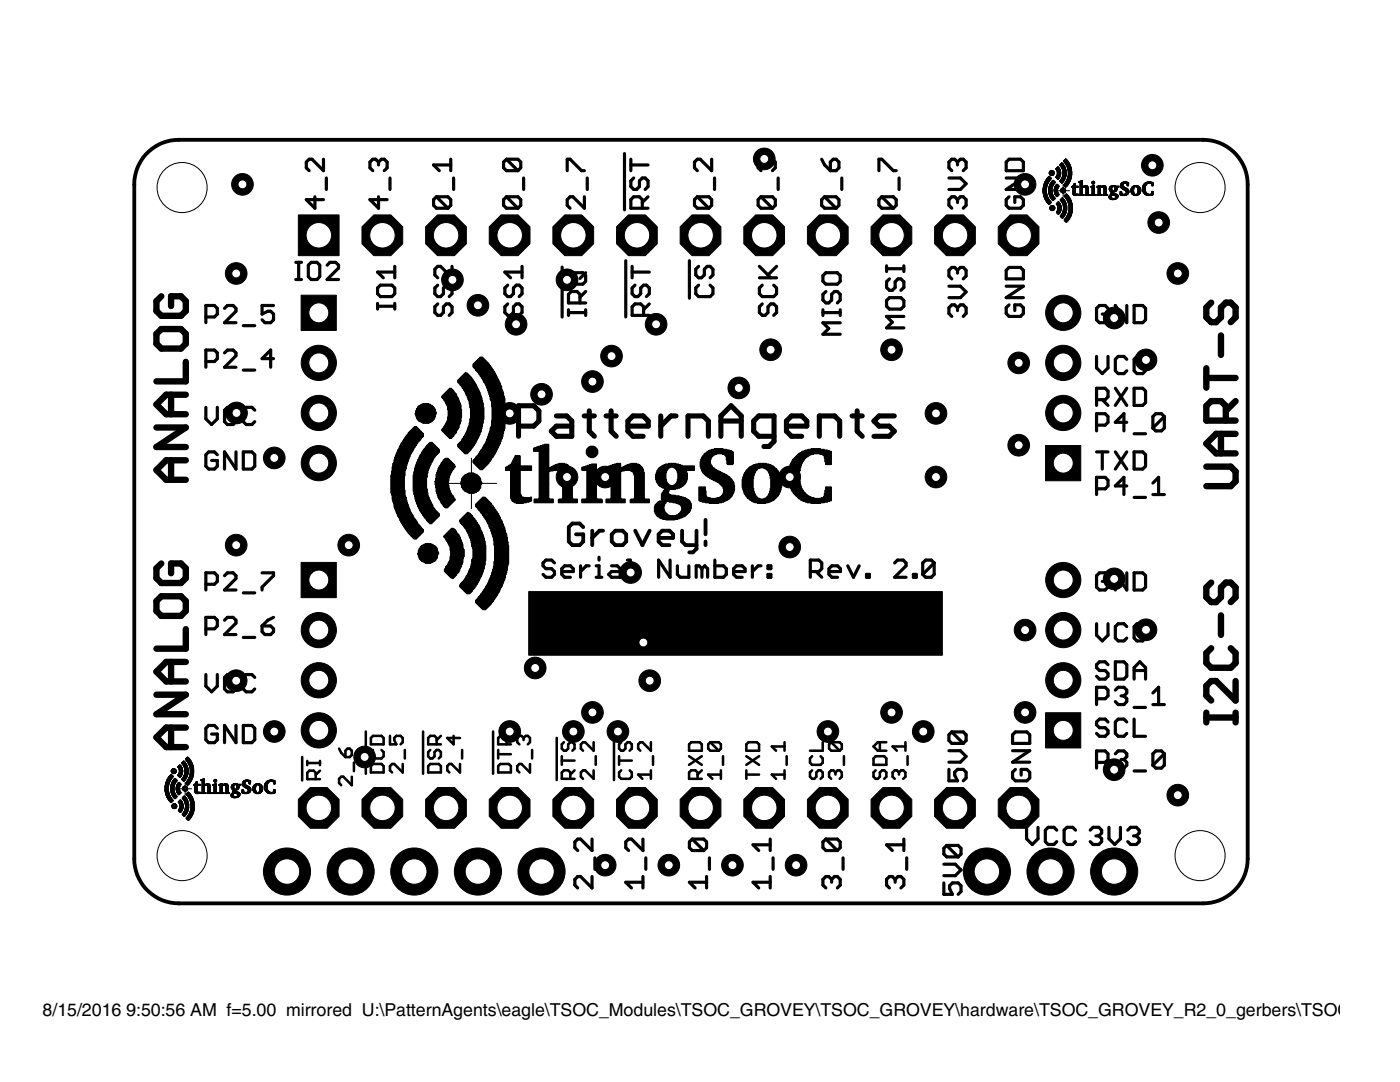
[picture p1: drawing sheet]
<svg xmlns="http://www.w3.org/2000/svg" width="279mm" height="216mm" viewBox="0 0 279 216" stroke-linecap="round" stroke-linejoin="round" font-family="sans-serif">
<defs><g id="words">
<g font-size="4.1">
<text x="8.5" y="202.8">8/15/2016</text>
<text x="25.2" y="202.8">9:50:56 AM f=5.00 mirrored U:\PatternAgents\eagle\TSOC_Modules\TSOC_GROVEY\TSOC_GROVEY\hardware\TSOC_GROVEY_R2_0_gerbers\TSOC_GROV</text>
</g>
</g></defs>
<g fill="none" stroke="#000" stroke-width=".63">
<path d="M62.8 39.3v2.3l-1.7-1.8h3.5M64.6 31.8v2.3l-2.3-2.3h-.6l-.6 .5v1.2l.6 .6M65.1 35.5v2.3M75.5 32.3l-.5-.5h-.6l-.6 .5v1.2l.6 .6M75.5 32.3l.6-.5h.6l.6 .5v1.2l-.6 .6M75.5 39.3v2.3l-1.7-1.8h3.5M75.5 32.3v.6M77.8 35.5v2.3M87.1 39.3l-.6 .5v1.2l.6 .6h2.3M87.1 39.3h2.3l.6 .5v1.2l-.6 .6M87.1 39.3l2.3 2.3M90 32.9h-3.5l1.2 1.2"/>
<path d="M90 31.8v2.3M90.5 35.5v2.3M101.1 39.3l-.6 .5v1.2l.6 .6h2.3M101.1 39.3h2.3l.5 .5v1.2l-.5 .6M101.1 31.8l-.6 .5v1.2l.6 .6h2.3M101.1 31.8h2.3l.5 .5v1.2l-.5 .6M101.1 39.3l2.3 2.3M101.1 31.8l2.3 2.3M104.5 35.5v2.3M113.2 34.1v-2.3h.6l2.3 2.3h.5M116.6 39.3v2.3l-2.3-2.3h-.5l-.6 .5v1.2l.6 .6M117.2 35.5v2.3"/>
<path d="M124.6 30.6v11.3M125.9 32.9h3.4M125.9 31.8v2.3M126.5 35.5l-.6 .6v1.1l.6 .6h.5l.6-.6v-1.1l.6-.6h.6l.5 .6v1.1l-.5 .6M129.3 39.3l-1.1 1.1M139.2 39.3l-.6 .5v1.2l.6 .6h2.3M139.2 39.3h2.3l.5 .5v1.2l-.5 .6M139.2 39.3l2.3 2.3M142 31.8v2.3l-2.3-2.3h-.5l-.6 .5v1.2l.6 .6M142.6 35.5v2.3M151.9 39.3l-.6 .5v1.2l.6 .6h2.3M151.9 39.3h2.3l.5 .5v1.2l-.5 .6"/>
<path d="M151.9 39.3l2.3 2.3M153 32.3l-.6-.5h-.5l-.6 .5v1.2l.6 .6M153 32.3l.6-.5h.6l.5 .5v1.2l-.5 .6M153 32.3v.6M155.3 35.5v2.3M164 31.8l.6 1.1 1.1 1.2M164.6 39.3l-.6 .5v1.2l.6 .6h2.3M164.6 39.3h2.3l.5 .5v1.2l-.5 .6M164.6 39.3l2.3 2.3M166.3 31.8h.6l.5 .5v1.2l-.5 .6h-1.2v-1.8zM168 35.5v2.3M175.4 34.1v-2.3h.6l2.3 2.3h.6"/>
<path d="M176 39.3l-.6 .5v1.2l.6 .6h2.3M176 39.3h2.3l.6 .5v1.2l-.6 .6M176 39.3l2.3 2.3M179.4 35.5v2.3M189.4 35.5h2.3l1.1 1.2-1.1 1.1h-2.3M191.1 32.3l-.6-.5h-.6l-.5 .5v1.2l.5 .6M191.1 39.8l-.6-.5h-.6l-.5 .5v1.2l.5 .6M191.1 32.3l.6-.5h.5l.6 .5v1.2l-.6 .6M191.1 39.8l.6-.5h.5l.6 .5v1.2l-.6 .6M191.1 32.3v.6M191.1 39.8v.6M200.8 35.5h3.4l-3.4 2.3h3.4"/>
<path d="M201.4 39.3l-.6 .5v1.2l.6 .6h2.3l.5-.6v-1.2l-.5-.5h-1.2v1.1M201.4 31.8h2.3l.5 .5v1.8h-3.4v-1.8zM59 55.8h1.2M59 52.3h1.2M59.6 52.3v3.5M61.5 52.9l.6-.6h1.1l.6 .6v2.3l-.6 .6h-1.1l-.6-.6zM65.3 52.9l.5-.6h1.2l.6 .6v.6l-2.3 2.3h2.3M75.4 57.5l.5-.6h2.3l.6 .6v1.1l-.6 .6h-2.3l-.5-.6zM78.8 54.3h-3.4l1.1 1.1M78.8 53.1v2.3M87.4 56.9l-.6 .6v1.1l.6 .6h.5l.6-.6v-1.1l.6-.6h.5l.6 .6v1.1l-.6 .6M90.2 53.1v2.3l-2.3-2.3h-.5l-.6 .6v1.2l.6 .5"/>
<path d="M101.3 56.9l-.5 .6v1.1l.5 .6h.6l.6-.6v-1.1l.5-.6h.6l.6 .6v1.1l-.6 .6M104.2 54.3h-3.4l1.1 1.1M104.2 53.1v2.3M112.2 53.3v10M113.5 55l.5-.6h2.3l.6 .6v1.1l-.6 .6h-2.3l-.5-.6zM116.9 58.2l-1.2 1.1M116.9 54.4l-1.2 1.2M124.9 52v11.2M126.2 53.1v2.3M126.2 54.3h3.4M126.7 56.9l-.5 .6v1.1l.5 .6h.6l.6-.6v-1.1l.5-.6h.6l.6 .6v1.1l-.6 .6M128.2 41.6v-1.8l-.6-.5h-1.1l-.6 .5v1.8h3.4"/>
<path d="M137.6 52v7.5M139.4 56.9l-.5 .6v1.1l.5 .6h2.3l.6-.6v-1.1l-.6-.6M139.4 53.1l-.5 .6v1.2l.5 .5h.6l.6-.5v-1.2l.5-.6h.6l.6 .6v1.2l-.6 .5M151.6 55.4h3.4M151.6 53.1l2.2 2.3M152.1 56.9l-.5 .6v1.1l.5 .6h2.3l.6-.6v-1.1l-.6-.6M155 53.1l-1.7 1.8M164.2 55l.6-.6h2.3l.6 .6v1.1l-.6 .6h-2.3l-.6-.6zM164.8 58.2l-.6 .5v1.2l.6 .6h.6l.6-.6v-1.2l.5-.5h.6l.6 .5v1.2l-.6 .6M176.9 53v1.2M176.9 53.6h3.5M177.5 55.6l-.6 .6v1.2l.6 .5h.6l.5-.5v-1.2l.6-.6h.6l.6 .6v1.2l-.6 .5"/>
<path d="M177.5 59.4h2.3l.6 .6v1.1l-.6 .6h-2.3l-.6-.6v-1.1zM180.4 53v1.2M189.4 57.1h2.3l1.1 1.2-1.1 1.1h-2.3M191.1 53.9l-.6-.5h-.6l-.5 .5v1.2l.5 .5M191.1 53.9l.6-.5h.5l.6 .5v1.2l-.6 .5M191.1 53.9v.6M200.8 57.1h3.4l-3.4 2.3h3.4M201.4 53.4h2.3l.5 .5v1.7h-3.4v-1.7zM41.1 63.2h1.7l.6-.5v-1.2l-.6-.5h-1.7v3.4M41.1 72.1h1.7l.6-.5v-1.2l-.6-.6h-1.7v3.5M44.8 61.5l.6-.5h1.1l.6 .5v.6l-2.3 2.3h2.3M44.8 70.4l.6-.6h1.1l.6 .6v.6l-2.3 2.3h2.3"/>
<path d="M48.6 65h2.2M48.6 73.9h2.2M54.6 61h-2.3v1.7l1.1-.6h.6l.6 .6v1.1l-.6 .6h-1.1l-.6-.6M54.6 71.6h-2.3l1.7-1.8v3.5M75.4 61.1h3.4M75.4 60.5v1.2M78.8 60.5v1.2M87.4 60.6l-.6 .6v1.2l.6 .5h.5l.6-.5v-1.2l.6-.6h.5l.6 .6v1.2l-.6 .5M101.3 60.6l-.5 .6v1.2l.5 .5h.6l.6-.5v-1.2l.5-.6h.6l.6 .6v1.2l-.6 .5M113.5 62.4h3.4M113.5 61.8v1.1M115.7 60.5v-1.8l-.5-.5h-1.2l-.5 .5v1.8h3.4"/>
<path d="M116.9 61.8v1.1M128.4 62.9v-1.7l-.5-.6h-1.2l-.5 .6v1.7h3.4M129.6 60.6l-1.2 1.2M152.1 60.6l-.5 .6v1.2l.5 .5h.6l.6-.5v-1.2l.5-.6h.6l.6 .6v1.2l-.6 .5M164.2 61.8v1.1M164.2 62.4h3.5M167.7 61.8v1.1M167.7 64.4h-3.5l1.2 1.2-1.2 1.1h3.5M180.4 63.1h-3.5l1.2 1.2-1.2 1.1h3.5M191.1 61.4l-.6-.6h-.6l-.5 .6v1.1l.5 .6M191.1 61.4l.6-.6h.5l.6 .6v1.1l-.6 .6M191.1 61.4v.6"/>
<path d="M201.4 60.8l-.6 .6v1.1l.6 .6h2.3l.5-.6v-1.1l-.5-.6h-1.2v1.2M218.8 71.1v2.3l1.2 1.1 1.1-1.1v-2.3M218.8 79.8h1.8l.5-.6v-1.2l-.5-.5h-1.8v3.4M220 79.8l1.1 1.1M221.1 61.5l-.5-.5h-1.2l-.6 .5v2.3l.6 .6h1.2l.5-.6v-1.1h-1.1M222.6 77.5l2.3 3.4M224.9 71.7l-.6-.6h-1.1l-.6 .6v2.3l.6 .5h1.1l.6-.5M224.9 61v3.4l-2.3-3.4v3.4M224.9 77.5l-2.3 3.4M226.3 61h1.7l.6 .5v2.3l-.6 .6h-1.7zM226.3 77.5h1.7l.6 .5v2.3l-.6 .6h-1.7zM228.6 71.7l-.6-.6h-1.1l-.6 .6v2.3l.6 .5h1.1l.6-.5"/>
<path d="M41.1 81.3v2.3l1.1 1.1 1.2-1.1v-2.3M43.4 90.7l-.6-.5h-1.1l-.6 .5v2.3l.6 .6h1.1l.6-.6v-1.1h-1.2M47.1 81.9l-.6-.6h-1.1l-.6 .6v2.2l.6 .6h1.1l.6-.6M47.1 90.2v3.4l-2.3-3.4v3.4M48.6 90.2h1.7l.5 .5v2.3l-.5 .6h-1.7zM50.8 81.9l-.5-.6h-1.2l-.5 .6v2.2l.5 .6h1.2l.5-.6M218.8 84.8h1.8l.5-.5v-1.2l-.5-.6h-1.8v3.5M218.8 97.5h1.8l.5-.5v-1.2l-.5-.6h-1.8v3.5M218.8 90.2h2.3M220 90.2v3.4M222.6 90.2l2.3 3.4M224.9 84.3h-2.3l1.7-1.8v3.5"/>
<path d="M224.9 97h-2.3l1.7-1.8v3.5M224.9 90.2l-2.3 3.4M226.3 90.2h1.7l.6 .5v2.3l-.6 .6h-1.7zM226.3 86.6h2.3M226.3 99.3h2.3M230.1 96.4l1.1-1.2v3.5M230.1 98.7h2.3M232.4 83.1l-.6-.6h-1.1l-.6 .6v2.3M232.4 83.1v2.3l-.6 .6h-1.1l-.6-.6M232.4 83.1l-2.3 2.3M41.1 116.6h1.7l.6-.6v-1.1l-.6-.6h-1.7v3.4M44.8 114.9l.6-.6h1.1l.6 .6v.5l-2.3 2.3h2.3"/>
<path d="M48.6 118.3h2.2M52.3 114.3h2.3v.6l-2.3 2.3v.5M110.7 112.3l-.6-.5h-1.2l-.5 .5v.6l.5 .6h1.2l.6 .5v.6l-.6 .6h-1.2l-.5-.6M112.1 114h2.3v-.5l-.6-.6h-1.1l-.6 .6v1.1l.6 .6h1.1M115.9 112.9v2.3M117.6 112.9h-.6l-1.1 1.1M119 115.2h1.1M119 112.9h.5v2.3M119.5 111.2v.6M122 112.9h1.2l.6 .6v1.7h-1.8l-.5-.6 .5-.6h1.8M125.2 111.8h.6v3.4M125.2 115.2h1.2"/>
<path d="M133.7 111.8v3.4l-2.3-3.4v3.4M135.2 112.9v1.7l.6 .6h1.7v-2.3M140.1 113.5l-.6-.6h-.6v2.3M140.1 113.5v1.7M140.1 113.5l.6-.6 .5 .6v1.7M142.7 111.8v3.4h1.7l.5-.6v-1.1l-.5-.6h-1.7M146.4 114h2.3v-.5l-.6-.6h-1.1l-.6 .6v1.1l.6 .6h1.1M150.2 112.9v2.3M151.9 112.9h-.6l-1.1 1.1M153.3 114.6h.5v.6h-.5zM153.3 112.9h.5v.6h-.5zM161.7 114h1.7l.6-.5v-1.2l-.6-.5h-1.7v3.4"/>
<path d="M162.9 114l1.1 1.2M165.4 114h2.3v-.5l-.5-.6h-1.2l-.6 .6v1.1l.6 .6h1.2M169.2 112.9l1.1 2.3 1.2-2.3M172.9 114.6h.6v.6h-.6zM178.5 112.3l.6-.5h1.2l.5 .5v.6l-2.3 2.3h2.3M182.3 114.6h.6v.6h-.6zM186.4 112.3l-.5-.5h-1.2l-.6 .5v2.3M186.4 112.3v2.3l-.5 .6h-1.2l-.6-.6M186.4 112.3l-2.3 2.3M221.1 114.9l-.5-.6h-1.2l-.6 .6v2.3l.6 .5h1.2l.5-.5v-1.2h-1.1M224.9 114.3v3.4l-2.3-3.4v3.4M226.3 114.3h1.7l.6 .6v2.3l-.6 .5h-1.7z"/>
<path d="M41.1 125.5h1.7l.6-.6v-1.1l-.6-.6h-1.7v3.4M41.1 134.6v2.3l1.1 1.1 1.2-1.1v-2.3M44.8 123.8l.6-.6h1.1l.6 .6v.5l-2.3 2.3h2.3M47.1 135.2l-.6-.6h-1.1l-.6 .6v2.3l.6 .5h1.1l.6-.5M48.6 127.2h2.2M50.8 135.2l-.5-.6h-1.2l-.5 .6v2.3l.5 .5h1.2l.5-.5M52.3 124.9h1.7l.6 .6v.5l-.6 .6h-1.1l-.6-.6zM54.6 123.2l-1.2 .6-1.1 1.1M218.8 124.5v2.2l1.2 1.2 1.1-1.2v-2.2M218.8 139.4h1.8l.5-.5v-1.2l-.5-.6h-1.8v3.5M221.1 132.6l-.5-.5h-1.2l-.6 .5v.6l.6 .6h1.2l.5 .6v.5l-.5 .6h-1.2l-.6-.6M222.6 132.1h1.7l.6 .5v2.3l-.6 .6h-1.7z"/>
<path d="M222.6 137.7l.6-.6h1.1l.6 .6v.6l-.6 .6M223.7 138.9h.6M224.3 138.9l.6 .5v.6l-.6 .6h-1.1l-.6-.6M224.9 125l-.6-.5h-1.1l-.6 .5v2.3l.6 .6h1.1l.6-.6M226.3 135.5v-2.3l1.2-1.1 1.1 1.1v2.3M226.3 133.8h2.3M228.6 125l-.6-.5h-1.1l-.6 .5v2.3l.6 .6h1.1l.6-.6M230.1 138.3l1.1-1.2v3.5M43.4 145.3l-.6-.5h-1.1l-.6 .5v2.3l.6 .6h1.1l.6-.6v-1.1h-1.2M47.1 144.8v3.4l-2.3-3.4v3.4M48.6 144.8h1.7l.5 .5v2.3l-.5 .6h-1.7zM189.4 153.5v2.3h1.7l-.6-1.1v-.6l.6-.6h1.1l.6 .6v1.1l-.6 .6"/>
<path d="M189.4 149.8h2.3l1.1 1.1-1.1 1.2h-2.3M189.9 146l-.5 .6v1.2l.5 .5h2.3M189.9 146h2.3l.6 .6v1.2l-.6 .5M189.9 146l2.3 2.3M202.1 149.8h3.4l-3.4 2.3h3.4M202.6 153.5l-.5 .6v1.1l.5 .6h2.3l.6-.6v-1.1l-.6-.6h-1.1v1.2M202.6 146h2.3l.6 .6v1.7h-3.4v-1.7zM218.8 152.1h1.8l.5-.5v-1.2l-.5-.6h-1.8v3.5M221.1 144.1l-.5-.6h-1.2l-.6 .6v.5l.6 .6h1.2l.5 .6v.5l-.5 .6h-1.2l-.6-.6M222.6 150.4l.6-.6h1.1l.6 .6v.6l-.6 .6M223.7 151.6h.6M224.3 151.6l.6 .5v.6l-.6 .6h-1.1l-.6-.6"/>
<path d="M224.9 144.1l-.6-.6h-1.1l-.6 .6v2.2l.6 .6h1.1l.6-.6M226.3 143.5v3.4h2.3M226.3 141.2h2.3M226.3 153.8h2.3M230.1 140.6h2.3M232.4 150.4l-.6-.6h-1.1l-.6 .6v2.3M232.4 150.4v2.3l-.6 .6h-1.1l-.6-.6M232.4 150.4l-2.3 2.3M118.2 174.9v2.3l-2.3-2.3h-.6l-.6 .6v1.1l.6 .6M118.2 167.4v2.3l-2.3-2.3h-.6l-.6 .6v1.1l.6 .6M118.7 171.2v2.3M128.3 167.4v2.3l-2.3-2.3h-.5l-.6 .6v1.1l.6 .6"/>
<path d="M128.3 176h-3.4l1.1 1.2M128.3 174.9v2.3M128.9 171.2v2.3M138.2 167.4l-.6 .6v1.1l.6 .6h2.2M138.2 167.4h2.2l.6 .6v1.1l-.6 .6M138.2 167.4l2.2 2.3M141 176h-3.4l1.1 1.2M141 174.9v2.3M141.6 171.2v2.3M153.7 168.6h-3.4l1.1 1.1M153.7 176h-3.4l1.1 1.2M153.7 167.4v2.3"/>
<path d="M153.7 174.9v2.3M154.3 171.2v2.3M164.8 167.4l-.6 .6v1.1l.6 .6h2.3M164.8 167.4h2.3l.6 .6v1.1l-.6 .6M164.8 167.4l2.3 2.3M166 175.5l-.6-.6h-.6l-.6 .6v1.1l.6 .6M166 175.5l.5-.6h.6l.6 .6v1.1l-.6 .6M166 175.5v.5M168.3 171.2v2.3M178.6 175.5l-.5-.6h-.6l-.6 .6v1.1l.6 .6M178.6 175.5l.6-.6h.6l.6 .6v1.1l-.6 .6M178.6 175.5v.5"/>
<path d="M180.4 167.4v2.3M180.4 168.6h-3.5l1.2 1.1M181 171.2v2.3M188.4 176.2v2.3h1.7l-.6-1.2v-.6l.6-.5h1.1l.6 .5v1.2l-.6 .6M188.4 172.4h2.2l1.2 1.2-1.2 1.1h-2.2M188.9 168.7l-.5 .6v1.1l.5 .6h2.3M188.9 168.7h2.3l.6 .6v1.1l-.6 .6M188.9 168.7l2.3 2.3M204.9 165.1v2.3l1.1 1.1 1.2-1.1v-2.3M210.9 165.7l-.6-.6h-1.1l-.6 .6v2.2l.6 .6h1.1l.6-.6M214.7 165.7l-.6-.6h-1.2l-.5 .6v2.2l.5 .6h1.2l.6-.6M217.6 165.7l.5-.6h1.2l.6 .6v.5l-.6 .6"/>
<path d="M218.7 166.8h.6M219.3 166.8l.6 .6v.5l-.6 .6h-1.2l-.5-.6M221.3 165.1v2.3l1.2 1.1 1.1-1.1v-2.3M225.1 165.7l.5-.6h1.2l.6 .6v.5l-.6 .6M226.2 166.8h.6M226.8 166.8l.6 .6v.5l-.6 .6h-1.2l-.5-.6"/>
</g>
<g fill="#000" stroke="#000" stroke-width=".2">
<path d="M208.2 38.3l.6 .1zM208.2 38.3h.6zM208.2 38.2l.6 .1zM208.2 38.2h.6zM208.2 38.1l.6 .1zM208.2 38.1h.6zM208.2 38l.6 .1zM208.2 38h.6zM208.2 37.9l.6 .1zM208.2 37.9h.6zM208.2 37.8l.6 .1zM208.2 37.8h.6z"/>
<path d="M208.2 37.7l.6 .1zM208.2 37.7h.6zM208.2 38.5h.7zM208.2 38.4l.7 .1zM208.2 38.4h.7zM208.2 37.6l.7 .1zM208.2 37.6h.7zM208.2 38.6l.7 .1zM208.2 38.6h.7zM208.2 38.5l.7 .1zM208.2 37.5l.7 .1zM208.2 37.5h.7z"/>
<path d="M208.2 37.4l.7 .1zM208.2 37.4h.7zM208.2 38.7h.7zM208.2 37.3l.7 .1zM208.2 37.3h.7zM208.2 38.8h.7zM208.2 38.7l.7 .1zM208.2 37.2l.7 .1zM208.2 37.2h.7zM208.3 38.8l.6 .1zM208.3 37.1l.6 .1zM208.3 38.9l.7 .1z"/>
<path d="M208.3 38.9h.7zM208.3 37.1h.7zM208.3 37l.7 .1zM208.3 39l.7 .1zM208.3 39h.7zM208.3 37h.7zM208.3 39.1l.7 .1zM208.3 39.1h.7zM208.3 36.9l.7 .1zM208.3 36.9h.7zM208.4 39.2h.6zM208.3 39.2h.7z"/>
<path d="M208.3 36.8l.7 .1zM208.4 36.8h.6zM208.4 39.3h.7zM208.4 39.2l.7 .1zM208.4 36.7l.7 .1zM208.4 36.7h.7zM208.4 39.4h.7zM208.4 39.3l.7 .1zM208.4 36.6l.7 .1zM208.4 36.6h.7zM208.4 39.4l.7 .1zM208.4 36.5l.7 .1z"/>
<path d="M208.4 39.5h.8zM208.4 36.5l.8 .1zM208.4 36.5h.8zM208.5 39.5l.7 .1zM208.5 36.4l.7 .1zM208.5 39.6h.8zM208.5 36.4h.8zM208.5 39.6l.8 .1zM208.5 36.3l.8 .1zM208.6 39.7l.7 .1zM208.6 36.3h.7zM208.6 39.7h.7z"/>
<path d="M208.6 39.8h.7zM208.6 36.2l.7 .1zM208.6 39.8h.8zM208.6 36.2h.8zM208.6 39.8l.8 .1zM208.6 36.1l.8 .1zM208.6 39.9h.8zM208.6 36.1h.8zM208.7 39.9l.8 .1zM208.7 39.9h.8zM208.7 36l.8 .1zM209.3 35.2h.2z"/>
<path d="M208.7 36h.8zM209.3 35.2l.2 .1zM208.7 40h.8zM208.7 35.9l.8 .1zM209.2 35.3h.3zM208.7 35.9h.8zM208.8 35.9h.8zM209.2 35.3l.4 .1zM208.8 35.8l.8 .1zM209.1 35.4h.5zM208.8 35.8l.9 .1zM208.9 35.8h.8z"/>
<path d="M209.1 35.4h.6zM209.1 35.4l.6 .1zM208.9 35.7l.8 .1zM209 35.5h.7zM208.9 35.7h.8zM208.9 35.6l.9 .1zM209 35.6h.8zM209 35.5l.8 .1zM209.3 38.2l.7 .1zM209.3 38.2h.7zM209.3 38.1l.7 .1zM209.3 38.1h.7z"/>
<path d="M209.3 38l.7 .1zM209.3 38h.7zM209.3 37.9l.7 .1zM209.3 37.9h.7zM209.3 37.8l.7 .1zM209.3 37.8h.7zM209.3 37.7l.7 .1zM209.3 38.4l.7 .1zM209.3 38.4h.7zM209.3 38.3l.7 .1zM209.3 38.3h.7zM209.3 37.7h.7z"/>
<path d="M209.3 37.6l.7 .1zM209.3 37.6h.7zM209.3 37.5l.7 .1zM209.3 38.5l.7 .1zM209.3 38.5h.7zM209.3 37.5h.7zM209.3 37.4l.7 .1zM209.3 38.6l.7 .1zM209.3 38.6h.7zM209.3 37.4h.7zM209.4 38.7h.6zM209.4 38.6l.6 .1z"/>
<path d="M209.4 37.3l.6 .1zM209.4 37.3h.6zM209.7 34l.3 .1zM209.4 38.8h.7zM209.4 38.7l.7 .1zM209.4 38.7h.7zM209.3 37.3h.8zM209.4 37.2l.7 .1zM209.8 35h.3zM209.4 38.8l.7 .1zM209.4 37.2h.7zM209.4 37.1l.7 .1z"/>
<path d="M209.4 38.9h.7zM209.4 37.1h.7zM209.7 34.9l.4 .1zM209.7 34.1h.4zM209.4 38.9l.8 .1zM209.4 37l.8 .1zM209.4 37h.8zM209.6 34.1h.6zM209.5 39l.7 .1zM209.5 37h.7zM209.6 34.9l.6 .1zM209.4 39h.8z"/>
<path d="M210.1 40h.1zM209.5 39.1h.7zM209.5 36.9l.7 .1zM209.5 36.9h.7zM210.1 36h.1zM209.5 34.9h.7zM209.5 34.1l.7 .1zM210 39.9l.2 .1zM209.5 39.2h.7zM209.5 34.2h.7zM209.5 39.1l.8 .1zM209.5 36.9h.8z"/>
<path d="M209.5 36.8l.8 .1zM210 39.9h.3zM209.5 39.2h.8zM209.5 36.8h.8zM209.6 36.8h.7zM210 36l.3 .1zM209.5 34.8l.8 .1zM209.5 34.2h.8zM210 36.1h.3zM209.5 34.8h.8zM209.5 34.2l.8 .1zM209.6 39.2l.7 .1z"/>
<path d="M209.6 36.7l.7 .1zM209.9 39.8l.5 .1zM209.6 39.3h.8zM209.5 39.3h.9zM209.5 36.7h.9zM209.6 36.7h.8zM210 36.1h.4zM209.4 34.7l1 .1zM209.4 34.7h1zM209.4 34.3h1zM210 39.8l.4 .1zM210 36.1l.4 .1z"/>
<path d="M209.4 34.6l1 .1zM209.4 34.6h1zM209.4 34.4l1 .1zM209.4 34.4h1zM209.4 34.3l1 .1zM209.6 39.3l.8 .1zM209.6 36.6l.8 .1zM209.9 39.8h.5zM209.6 39.4h.8zM209.6 36.6h.8zM209.9 36.2h.5zM209.4 34.5l1 .1z"/>
<path d="M209.4 34.5h1zM209.9 36.2h.6zM209.8 39.7l.7 .1zM209.7 39.4l.8 .1zM209.7 36.5l.8 .1zM209.9 36.2l.6 .1zM209.8 39.7h.7zM209.7 39.5h.8zM209.8 36.3h.7zM209.8 39.6l.7 .1zM209.7 36.5h.8zM209.8 39.6h.8z"/>
<path d="M209.7 39.5l.9 .1zM209.7 36.4l.9 .1zM209.7 36.4h.9zM209.8 36.4h.8zM209.8 39.6l.8 .1zM209.8 36.3l.8 .1zM210.9 39.2h.1zM210.8 39.2h.2zM210.4 38.1h.6zM210.4 38l.6 .1zM210.4 38h.6zM210.4 37.9l.6 .1z"/>
<path d="M210.9 36.8h.1zM210.8 39.1l.3 .1zM210.4 38.2l.7 .1zM210.4 38.2h.7zM210.4 38.1l.7 .1zM210.4 38.1h.7zM210.4 37.9h.7zM210.4 37.8l.7 .1zM210.4 37.8h.7zM210.4 37.7l.7 .1zM210.8 36.8h.3zM210.4 38.3l.7 .1z"/>
<path d="M210.4 38.3h.7zM210.4 37.7h.7zM210.4 37.6l.7 .1zM210.8 36.8l.3 .1zM210.8 39.1h.3zM210.4 38.4l.7 .1zM210.4 38.4h.7zM210.4 37.6h.7zM210.4 37.5l.7 .1zM210.8 36.9h.3zM210.5 38.5h.6zM210.5 38.4l.6 .1z"/>
<path d="M210.5 37.5l.6 .1zM210.5 37.5h.6zM210.7 39.1h.5zM210.8 36.9h.4zM210.7 39l.5 .1zM210.5 38.5l.7 .1zM210.5 38.5h.7zM210.5 37.5h.7zM210.5 37.4l.7 .1zM210.8 36.9l.4 .1zM210.5 38.6h.7zM210.5 37.4h.7z"/>
<path d="M210.7 39h.5zM210.7 37h.5zM211.1 35.7l.1 .1zM211.1 33.3h.1zM210.7 38.9l.5 .1zM210.5 38.6l.7 .1zM210.5 37.3l.7 .1zM211 35.7h.2zM211 33.3l.2 .1zM210.7 37l.6 .1zM210.7 38.9l.6 .1zM210.5 38.7h.8z"/>
<path d="M210.5 38.6l.8 .1zM210.5 37.3h.8zM211 35.6l.3 .1zM211 33.4h.3zM210.6 38.9h.7zM210.5 38.7l.8 .1zM210.5 37.2l.8 .1zM210.6 37l.7 .1zM210.9 35.6h.4zM210.9 33.4l.4 .1zM210.6 37.1h.7zM210.7 37.1h.6z"/>
<path d="M210.9 33.5h.4zM210.5 38.8h.8zM210.6 38.8l.8 .1zM210.6 38.8h.8zM210.6 37.2h.8zM210.6 37.1l.8 .1zM210.9 35.5l.5 .1zM210.9 33.5h.5zM210.8 35.5h.6zM210.8 33.5l.6 .1zM210.8 35.4l.6 .1zM210.8 35.4h.6z"/>
<path d="M210.8 33.6l.6 .1zM210.8 33.6h.6zM210.7 35.4h.8zM210.7 35.3l.8 .1zM210.7 33.7h.8zM210.7 35.3h.8zM210.7 33.7l.8 .1zM210.8 33.8h.7zM210.8 35.2l.7 .1zM210.8 35.2h.8zM210.8 35.1l.8 .1zM210.9 35.1l.7 .1z"/>
<path d="M210.9 33.9l.7 .1zM210.8 33.9h.8zM210.8 33.8l.8 .1zM210.9 35.1h.7zM210.9 34h.7zM210.9 35l.7 .1zM210.9 35h.7zM210.9 34.9l.7 .1zM210.9 34.1h.7zM210.9 34l.7 .1zM211 34.9l.6 .1zM211 34.9h.6z"/>
<path d="M211 34.1l.6 .1zM211 34.1h.6zM211 34.9h.7zM211 34.8l.7 .1zM211 34.8h.7zM211 34.7l.7 .1zM211 34.3h.7zM211 34.2l.7 .1zM211 34.2h.7zM211 34.7h.7zM211 34.6l.7 .1zM211 34.6h.7z"/>
<path d="M211 34.5l.7 .1zM211 34.5h.7zM211 34.4l.7 .1zM211 34.4h.7zM211 34.3l.7 .1zM211.9 36.5l.1 .1zM211.9 32.5l.1 .1zM211.8 36.5h.2zM211.8 32.5l.2 .1zM211.8 36.4l.2 .1zM211.8 32.6h.2zM211.8 36.4h.3z"/>
<path d="M211.8 32.6h.3zM211.9 39.5h.2zM211.7 36.4h.4zM211.7 32.6l.4 .1zM211.9 39.5l.2 .1zM211.7 36.3l.4 .1zM211.7 32.7h.4zM211.9 39.6h.3zM211.7 36.3l.5 .1zM211.6 36.3h.6zM211.7 32.7h.5zM211.6 32.8h.6z"/>
<path d="M211.6 32.7l.6 .1zM211.8 39.6l.4 .1zM211.6 36.2l.6 .1zM211.8 39.7h.5zM211.5 36.2h.8zM211.5 32.9h.8zM211.5 32.8l.8 .1zM211.7 39.7l.6 .1zM212 37.5h.3zM211.5 36.1l.8 .1zM211.7 39.8h.6zM212 38.5h.3z"/>
<path d="M211.5 36.1h.8zM211.5 33h.8zM211.5 32.9l.8 .1zM211.6 39.8l.7 .1zM211.5 36l.8 .1zM212 37.5l.4 .1zM211.6 39.8l.8 .1zM211.6 36h.8zM211.6 33l.8 .1zM211.6 39.9h.8zM212 38.4l.4 .1zM211.9 37.5l.5 .1z"/>
<path d="M211.6 35.9l.8 .1zM211.7 35.9h.7zM211.6 33.1h.8zM211.6 39.9l.8 .1zM211.9 38.4l.5 .1zM211.7 35.8l.7 .1zM211.7 33.2h.7zM211.7 33.1l.7 .1zM211.6 40h.9zM211.9 37.6h.6zM211.7 35.8l.8 .1zM211.7 35.8h.8z"/>
<path d="M211.7 33.2l.8 .1zM211.8 38.4h.7zM211.8 37.6l.7 .1zM211.8 35.8h.7zM211.8 35.7l.7 .1zM211.8 33.3h.7zM211.8 35.6l.7 .1zM211.8 33.4h.7zM211.8 37.7h.8zM211.8 35.7h.8zM211.8 33.3l.8 .1zM211.8 38.3l.8 .1z"/>
<path d="M211.8 38.3h.8zM211.9 35.6l.7 .1zM211.9 35.6h.7zM211.9 33.4l.7 .1zM211.9 33.4h.7zM211.8 38.2l.8 .1zM211.9 35.5l.7 .1zM211.9 35.5h.7zM211.9 33.5l.7 .1zM211.9 33.5h.7zM211.7 37.7l.9 .1zM211.7 38.2l.9 .1z"/>
<path d="M211.7 38.2h.9zM211.7 38.1l.9 .1zM211.7 38.1h.9zM211.7 37.9h.9zM211.7 37.8l.9 .1zM211.7 37.8h.9zM212 35.4l.6 .1zM212 33.6l.6 .1zM211.9 33.6h.7zM211.9 35.4h.8zM212 35.4h.7zM212 35.3l.7 .1z"/>
<path d="M212 35.3h.7zM212 33.7l.7 .1zM212 33.7h.7zM211.7 38.1h1zM211.7 38l1 .1zM211.7 37.9l1 .1zM211.6 38h1.1zM212 35.2l.7 .1zM212 35.2h.7zM212 33.8l.7 .1zM212 33.8h.7zM212 35.1l.7 .1z"/>
<path d="M212 33.9h.7zM212.6 37.3h.1zM212.1 35.1l.6 .1zM212.1 35.1h.6zM212.1 35l.6 .1zM212.1 34h.6zM212.1 33.9l.6 .1zM212.6 31.7h.1zM212.6 37.3h.2zM212.1 35h.7zM212.1 34.9l.7 .1zM212.1 34.9h.7z"/>
<path d="M212.1 34.8l.7 .1zM212.1 34.2h.7zM212.1 34.1l.7 .1zM212.1 34.1h.7zM212.1 34l.7 .1zM212.1 34h.7zM212.6 31.7l.2 .1zM212.1 34.8h.7zM212.1 34.2l.7 .1zM212.6 37.2l.2 .1zM212.1 34.7l.7 .1zM212.1 34.7h.7z"/>
<path d="M212.1 34.6l.7 .1zM212.1 34.6h.7zM212.1 34.5l.7 .1zM212.1 34.5h.7zM212.1 34.4l.7 .1zM212.1 34.4h.7zM212.1 34.3l.7 .1zM212.1 34.3h.7zM212.6 31.8h.2zM212.5 37.2l.3 .1zM212.5 31.8l.3 .1zM212.7 38.7h.2z"/>
<path d="M212.5 37.2h.4zM212.5 31.8l.4 .1zM212.7 38.7l.2 .1zM212.5 37.1l.4 .1zM212.5 31.9h.4zM212.7 38.8h.2zM212.4 37.1h.5zM212.4 31.9h.5zM212.7 38.8h.3zM212.4 37.1h.6zM212.4 31.9l.6 .1zM212.6 38.8l.4 .1z"/>
<path d="M212.4 37l.6 .1zM212.4 32h.6zM212.6 38.9h.4zM212.3 37l.7 .1zM212.3 32h.7zM212.6 38.9h.5zM212.3 37h.8zM212.3 32.1h.8zM212.3 32l.8 .1zM212.5 38.9l.6 .1zM212.3 36.9l.8 .1zM212.3 36.9h.8z"/>
<path d="M212.3 32.1l.8 .1zM212.5 39h.6zM212.3 36.8l.8 .1zM212.3 32.2h.8zM212.3 36.8h.9zM212.4 36.8h.8zM212.4 39.1h.8zM212.4 39l.8 .1zM212.3 32.2l.9 .1zM212.4 36.7l.8 .1zM212.4 32.3h.8zM212.3 32.3h.9z"/>
<path d="M212.4 39.1l.8 .1zM212.4 36.7h.8zM212.4 32.3l.8 .1zM212.4 39.2h.9zM212.4 39.1l.9 .1zM212.4 36.7h.9zM212.5 36.6l.8 .1zM212.4 32.4h.9zM212.4 32.3l.9 .1zM212.5 36.6h.8zM212.5 39.3h.8zM212.5 39.2l.8 .1z"/>
<path d="M212.5 36.5l.8 .1zM212.5 32.5h.8zM212.5 32.4l.8 .1zM212.5 39.3h.9zM212.6 36.5l.8 .1zM212.6 32.5l.8 .1zM212.6 36.5h.8zM212.6 39.4h.8zM212.6 39.3l.8 .1zM212.6 36.4l.8 .1zM212.6 36.4h.8zM212.6 32.6h.8z"/>
<path d="M212.6 32.6l.8 .1zM212.6 36.3l.8 .1zM212.6 32.7h.8zM212.7 39.5h.8zM212.7 39.4l.8 .1zM212.7 36.3l.8 .1zM212.7 36.3h.8zM212.7 32.7l.8 .1zM212.7 32.7h.8zM212.7 36.2l.8 .1zM212.7 32.8h.8zM212.7 39.6h.8z"/>
<path d="M212.7 39.5l.8 .1zM212.8 36.2h.7zM212.8 32.9h.7zM212.7 32.8l.8 .1zM212.7 39.6h.9zM212.8 39.6l.8 .1zM212.8 36.1l.8 .1zM212.8 36.1h.8zM212.8 32.9l.8 .1zM212.8 32.9h.8zM212.8 39.7h.8zM212.9 36l.7 .1z"/>
<path d="M212.8 33h.8zM212.9 36h.7zM212.9 35.9l.7 .1zM212.9 33.1h.7zM212.9 39.8h.7zM212.8 39.7l.8 .1zM212.9 33l.7 .1zM212.9 39.8l.8 .1zM212.9 35.9h.8zM212.9 35.8l.8 .1zM212.9 33.1l.8 .1zM212.9 33.1h.8z"/>
<path d="M213 35.8l.7 .1zM213 35.8h.7zM213 33.3h.7zM213 33.2l.7 .1zM212.9 39.9h.8zM212.9 33.2l.8 .1zM212.9 33.2h.8zM213 40h.7zM213 39.9l.7 .1zM213 39.9h.7zM213 35.7l.7 .1zM213 35.7h.7z"/>
<path d="M213 33.4h.7zM213 33.3l.7 .1zM213 35.6l.7 .1zM213 35.6h.7zM213.1 35.6h.6zM213.1 35.5l.6 .1zM213 33.5h.7zM213 33.4l.7 .1zM213.1 35.5h.7zM213.1 35.4l.7 .1zM213.1 35.4h.7zM213.1 33.6l.7 .1z"/>
<path d="M213.1 33.6h.7zM213.1 33.5l.7 .1zM213.1 33.5h.7zM213.1 35.3l.7 .1zM213.1 35.3h.7zM213.1 33.7l.7 .1zM213.1 33.7h.7zM213.1 35.2l.7 .1zM213.2 35.2h.6zM213.2 35.1l.6 .1zM213.2 35.1h.6zM213.2 34.1h.6z"/>
<path d="M213.2 34l.6 .1zM213.2 34h.6zM213.2 33.9l.6 .1zM213.2 33.9h.6zM213.2 33.8l.6 .1zM213.1 33.8h.7zM213.2 35l.7 .1zM213.2 35h.7zM213.2 34.9l.7 .1zM213.2 34.9h.7zM213.2 34.2h.7zM213.2 34.1l.7 .1z"/>
<path d="M213.2 34.8l.7 .1zM213.2 34.8h.7zM213.2 34.7l.7 .1zM213.2 34.7h.7zM213.2 34.6l.7 .1zM213.2 34.6h.7zM213.2 34.5l.7 .1zM213.2 34.5h.7zM213.2 34.4l.7 .1zM213.2 34.4h.7zM213.2 34.3l.7 .1zM213.2 34.3h.7z"/>
<path d="M213.2 34.2l.7 .1zM214.1 38.5h.5zM214.1 38.4l.5 .1zM214.1 38.4h.5zM214.1 38.3l.5 .1zM214.1 38.3h.5zM214.1 38.2l.5 .1zM214.1 38.2h.5zM214.1 38.1l.5 .1zM214.1 38.1h.5zM214.1 38l.5 .1zM214.1 38h.5z"/>
<path d="M214.1 37.9l.5 .1zM214.1 37.9h.5zM214.1 37.8l.5 .1zM214.1 37.8h.5zM214.1 37.7l.5 .1zM214.1 37.7h.5zM214.1 37.6l.5 .1zM214.1 37.6h.5zM214.1 37.5l.5 .1zM214.1 37.5h.5zM214.1 37.4l.5 .1zM214.1 37.4h.5z"/>
<path d="M214.1 37.1h.5zM214.2 37l.4 .1zM214.2 37h.4zM214.2 36.9l.4 .1zM214.2 36.9h.4zM214.3 36.9h.3zM214.3 36.8l.3 .1zM214.3 36.8h.3zM214.3 36.7l.3 .1zM214.3 36.7h.3zM214.4 36.7h.2zM214.4 36.6l.2 .1z"/>
<path d="M214.1 38.6h.6zM214.1 38.5l.6 .1zM214.1 38.6l.6 .1zM214.1 38.7h.6zM214.4 39h.4zM214.1 38.7h.7zM214.3 38.9l.6 .1zM214.3 38.9l.8 .1zM214.2 38.9h1zM214.2 38.8l1 .1zM214.2 38.8h1zM214.1 38.7l1.1 .1z"/>
<path d="M213.9 37.3l1.3 .1zM213.9 37.3h1.3zM213.9 37.2l1.3 .1zM214 37.2h1.2zM214 37.1l1.2 .1zM215.6 38.7l.4 .1zM215.6 38.7h.4zM215.6 38.6l.4 .1zM215.6 38.6h.4zM215.6 38.5l.4 .1zM215.6 38.5h.4zM215.6 38.4l.4 .1z"/>
<path d="M215.6 38.4h.4zM215.6 38.3l.4 .1zM215.6 38.3h.4zM215.6 38.2l.4 .1zM215.6 38.2h.4zM215.6 38.1l.4 .1zM215.6 38.1h.4zM215.6 38l.4 .1zM215.6 38h.4zM215.6 37.9l.4 .1zM215.6 37.9h.4zM215.6 37.8l.4 .1z"/>
<path d="M215.6 37.8h.4zM215.6 37.7l.4 .1zM215.6 37.7h.4zM215.6 37.6l.4 .1zM215.6 37.6h.4zM215.6 37.5l.4 .1zM215.6 37.5h.4zM215.6 37.4l.4 .1zM215.6 37.2l.4 .1zM215.6 37.2h.4zM215.6 37.1l.4 .1zM215.6 37.1h.4z"/>
<path d="M215.6 37l.4 .1zM215.6 37h.4zM215.6 36.9l.4 .1zM215.6 36.9h.4zM215.6 36.8l.4 .1zM215.6 36.8h.4zM215.6 36.7l.4 .1zM215.6 36.7h.4zM215.6 36.6l.4 .1zM215.6 36.6h.4zM215.6 36.5l.4 .1zM215.6 36.5h.4z"/>
<path d="M215.6 36.4l.4 .1zM215.6 36.4h.4zM215.3 36.4h.7zM215.3 36.3l.7 .1zM215.3 36.3h.7zM215.3 36.2l.7 .1zM215.4 36.2h.6zM215.5 36.2h.5zM215.7 36.1h.3zM215.8 36.1h.2zM215.6 36.1l.4 .1zM215.5 38.8h.6z"/>
<path d="M215.6 37.4h.5zM215.3 38.9l.9 .1zM215.3 38.9h.9zM215.3 38.8l.9 .1zM215.3 38.8h.9zM215.6 37.4h.6zM216.5 37l.3 .1zM216.5 37l.4 .1zM216.3 37.1h.7zM216.2 37.1l.8 .1zM216.2 37.2h.9zM216.1 37.2l1 .1z"/>
<path d="M215.6 37.3h1.5zM215.6 37.2l1.5 .1zM216.7 37.5h.5zM216.6 37.4h.6zM215.6 37.3l1.6 .1zM216.6 37.4l.6 .1zM216.5 37.4h.7zM216.7 38.7l.5 .1zM216.7 38.7h.5zM216.7 38.6l.5 .1zM216.7 38.6h.5zM216.7 38.5l.5 .1z"/>
<path d="M216.7 38.5h.5zM216.7 38.4l.5 .1zM216.7 38.4h.5zM216.7 38.3l.5 .1zM216.7 38.3h.5zM216.7 38.2l.5 .1zM216.7 38.2h.5zM216.7 38.1l.5 .1zM216.7 38.1h.5zM216.7 38l.5 .1zM216.7 38h.5zM216.7 37.9l.5 .1z"/>
<path d="M216.7 37.9h.5zM216.7 37.8l.5 .1zM216.7 37.8h.5zM216.7 37.7l.5 .1zM216.7 37.7h.5zM216.7 37.6l.5 .1zM216.7 37.6h.5zM216.7 37.5l.5 .1zM216.7 38.8h.6zM216.5 38.9l.9 .1zM216.5 38.9h.9zM216.5 38.8l.9 .1z"/>
<path d="M216.5 38.8h1zM218.1 36.7h.2zM218.1 36.2h.2zM218 36.7h.3zM218 36.2h.3zM218 36.6l.4 .1zM218 36.2l.4 .1zM218 37.1h.4zM218 36.6h.4zM218 36.3h.4zM218 38.7l.4 .1zM218 38.7h.4z"/>
<path d="M218 38.6l.4 .1zM218 38.6h.4zM218 38.5l.4 .1zM218 38.5h.4zM218 38.4l.4 .1zM218 38.4h.4zM218 38.3l.4 .1zM218 38.3h.4zM218 38.2l.4 .1zM218 38.2h.4zM218 38.1l.4 .1zM218 38.1h.4z"/>
<path d="M218 38l.4 .1zM218 38h.4zM218 37.9l.4 .1zM218 37.9h.4zM218 37.8l.4 .1zM218 37.8h.4zM218 37.7l.4 .1zM218 37.7h.4zM218 37.6l.4 .1zM218 37.6h.4zM218 37.5l.4 .1zM218 37.5h.4z"/>
<path d="M218 37.4l.4 .1zM218 37.4h.4zM217.7 37.3l.7 .1zM217.7 37.3h.7zM217.7 37.2l.7 .1zM217.8 37.2h.6zM217.9 37.1l.5 .1zM218.1 37.1h.3zM218.2 37l.2 .1zM217.9 36.6h.5zM217.9 36.5l.5 .1zM217.9 36.3l.5 .1z"/>
<path d="M217.9 36.3h.5zM217.9 38.8h.6zM217.9 36.5l.6 .1zM217.9 36.5h.6zM217.9 36.4l.6 .1zM217.9 36.4h.6zM217.9 36.3l.6 .1zM217.7 38.8h1zM217.7 38.9l1 .1zM217.7 38.9h1zM217.7 38.8l1 .1zM219.3 37l.3 .1z"/>
<path d="M219.2 38.7l.4 .1zM219.2 38.7h.4zM219.2 38.6l.4 .1zM219.2 38.6h.4zM219.2 38.5l.4 .1zM219.2 38.5h.4zM219.2 38.4l.4 .1zM219.2 38.4h.4zM219.2 38.3l.4 .1zM219.2 38.3h.4zM219.2 38.2l.4 .1zM219.2 38.2h.4z"/>
<path d="M219.2 38.1l.4 .1zM219.2 38.1h.4zM219.2 38l.4 .1zM219.2 38h.4zM219.2 37.9l.4 .1zM219.2 37.9h.4zM219.2 37.8l.4 .1zM219.2 37.8h.4zM219.2 37.7l.4 .1zM219.2 37.7h.4zM219.2 37.6l.4 .1zM219.2 37.6h.4z"/>
<path d="M219.2 37.5l.4 .1zM219.2 37.5h.4zM219.2 37.4l.4 .1zM218.9 37.2l.7 .1zM218.9 37.2h.7zM219 37.1l.6 .1zM219.1 37.1h.5zM219.2 37.1h.4zM219.4 37l.2 .1zM219.1 38.8h.6zM219.1 37.4h.6zM219.1 37.4h.7z"/>
<path d="M218.9 38.9l.9 .1zM218.9 38.9h.9zM218.9 38.8l.9 .1zM218.9 38.8h.9zM220.1 37l.3 .1zM220 37l.5 .1zM219.9 37.1h.7zM219.8 37.1l.8 .1zM219.8 37.2h.9zM218.9 37.2l1.8 .1zM219.7 37.2l1 .1zM218.9 37.3h1.8z"/>
<path d="M220.2 37.4l.6 .1zM220.2 37.4h.6zM220.1 37.4h.7zM218.9 37.3l1.9 .1zM220.3 38.7l.5 .1zM220.3 38.7h.5zM220.3 38.6l.5 .1zM220.3 38.6h.5zM220.3 38.5l.5 .1zM220.3 38.5h.5zM220.3 38.4l.5 .1zM220.3 38.4h.5z"/>
<path d="M220.3 38.3l.5 .1zM220.3 38.3h.5zM220.3 38.2l.5 .1zM220.3 38.2h.5zM220.3 38.1l.5 .1zM220.3 38.1h.5zM220.3 38l.5 .1zM220.3 38h.5zM220.3 37.9l.5 .1zM220.3 37.9h.5zM220.3 37.8l.5 .1zM220.3 37.8h.5z"/>
<path d="M220.3 37.7l.5 .1zM220.3 37.7h.5zM220.3 37.6l.5 .1zM220.3 37.6h.5zM220.3 37.5l.5 .1zM220.3 37.5h.5zM220.3 38.8h.5zM220.1 38.9l.9 .1zM220.1 38.9h.9zM220.1 38.8l.9 .1zM220.1 38.8h1zM221.3 39.1l.5 .1z"/>
<path d="M221.3 39.3h.5zM221.3 39.2l.5 .1zM221.3 39.2h.5zM221.3 39.4h.5zM221.3 39.3l.5 .1zM221.3 39.1h.5zM221.4 39.1h.4zM221.4 39l.4 .1zM221.3 39.4l.5 .1zM221.4 39h.5zM221.4 37.8h.5zM221.4 37.7l.5 .1z"/>
<path d="M221.4 37.7h.5zM221.4 37.6l.5 .1zM221.4 37.6h.5zM221.4 37.5l.5 .1zM221.4 37.5h.5zM221.3 39.5h.6zM221.5 38.9l.4 .1zM221.4 37.9l.5 .1zM221.4 37.9h.5zM221.4 37.8l.5 .1zM221.4 37.4l.5 .1zM221.4 37.4h.5z"/>
<path d="M221.4 39.5l.5 .1zM221.4 38h.5zM221.5 37.3l.4 .1zM221.4 39.6h.6zM221.5 38h.5zM221.5 37.3h.5zM221.7 38.5h.3zM221.7 38.4l.3 .1zM221.5 38l.5 .1zM221.7 38.5l.3 .1zM221.7 38.4h.3zM221.8 38.4h.2z"/>
<path d="M221.8 38.3l.2 .1zM221.5 38.1h.5zM221.5 37.2l.5 .1zM221.5 38.1h.6zM221.6 37.2l.5 .1zM221.7 38.6h.4zM221.9 39.8l.4 .1zM221.7 38.6l.6 .1zM221.8 38.3h.6zM222 37l.4 .1zM221.7 39.8h.8zM221.8 38.2l.7 .1z"/>
<path d="M221.8 37l.7 .1zM221.7 38.6l.8 .1zM221.6 39.8h1zM221.7 38.2l.9 .1zM221.8 37.1h.8zM221.7 38.2h.9zM221.6 39.7l1.1 .1zM221.7 38.7h1zM221.6 38.2h1.1zM221.7 37.1h1zM221.5 39.7h1.2zM221.6 38.1l1.1 .1z"/>
<path d="M221.7 38.7h1.1zM222.2 38.1h.6zM221.5 39.6l1.3 .1zM222.3 38.1h.5zM222.4 38l.4 .1zM221.7 38.7l1.1 .1zM222.4 38h.4zM221.4 39.6l1.5 .1zM222.4 38h.5zM222.4 39.6h.5zM222.4 37.9l.5 .1zM222.5 37.9l.4 .1z"/>
<path d="M222.5 37.4h.4zM222.4 37.4h.5zM222.5 39.6h.4zM222.5 37.5h.4zM221.7 38.8h1.2zM222.5 37.9h.4zM222.5 37.8l.4 .1zM222.5 37.8h.4zM222.5 37.4l.4 .1zM222.5 39.5l.4 .1zM222.5 37.7l.4 .1zM222.5 37.7h.4z"/>
<path d="M222.5 37.6l.4 .1zM222.5 37.6h.4zM222.5 37.5l.4 .1zM221.7 38.8h1.3zM222.6 39.5h.4zM221.7 38.8l1.3 .1zM222.6 39.4l.4 .1zM221.7 38.9h1.4zM222.7 39.4h.4zM221.6 38.9h1.5zM222.7 39.3l.4 .1zM222.7 39.3h.4z"/>
<path d="M222 38.9l1.1 .1zM222.4 39h.7zM222.2 38.9l.9 .1zM222.7 39.2l.4 .1zM222.7 39.2h.4zM222.6 39.1l.5 .1zM222.5 39.1h.6zM222.6 39.1h.6zM222.5 39l.7 .1zM222.4 37.3h.9zM222.4 37.3l.9 .1zM222.3 37.2l1 .1z"/>
<path d="M222.2 37.2l1.1 .1zM221.6 37.2h1.7zM221.7 37.1l1.6 .1zM223.5 38.4h.3zM223.5 38.3l.3 .1zM223.5 38.3h.3zM223.5 38.2l.3 .1zM223.5 38.2h.3zM223.5 38.6l.4 .1zM223.5 38.6h.4zM223.5 38.5l.4 .1zM223.5 38.5h.4z"/>
<path d="M223.5 38.4l.4 .1zM223.5 38.4h.4zM223.5 38.7h.4zM223.5 38.7h.5zM223.5 38.7l.6 .1zM223.6 37l.5 .1zM223.6 37h.5zM223.6 36.9l.5 .1zM223.6 36.9h.5zM223.6 36.8l.5 .1zM223.6 37.1h.5zM223.6 36.8h.5z"/>
<path d="M223.7 36.8h.4zM223.7 36.7l.4 .1zM223.6 37.1h.6zM223.7 36.7h.5zM223.6 37.2h.6zM223.6 37.1l.6 .1zM223.6 37.2l.6 .1zM223.7 36.6l.5 .1zM223.8 36.6h.5zM223.6 37.3h.7zM223.6 37.2l.7 .1zM223.7 37.3h.6z"/>
<path d="M223.6 37.3l.8 .1zM223.8 36.5l.6 .1zM223.7 37.4h.8zM224 39h.5zM223.7 37.4l.9 .1zM223.9 38.9l.8 .1zM223.7 37.5h1zM223.8 37.5h.9zM224.3 36.3h.4zM223.7 38.9l1 .1zM223.8 37.5l1 .1zM223.6 38.9h1.2z"/>
<path d="M223.8 37.5l1.1 .1zM223.5 38.9h1.4zM223.9 37.6h1zM224.2 36.3l.7 .1zM223.9 37.6l1 .1zM223.5 38.8l1.5 .1zM223.9 37.7h1.1zM223.5 38.8h1.5zM224 37.7h1zM224.1 36.3l.9 .1zM224.4 38.7l.7 .1zM224 37.7l1.1 .1z"/>
<path d="M224.6 38.7h.5zM224.1 37.7l1 .1zM224.1 37.8h1zM224 36.4h1.1zM224.7 38.6l.5 .1zM224.2 37.8h1zM224.6 38.6l.6 .1zM224.3 37.8l.9 .1zM224.7 38.6h.5zM224.7 38.5l.5 .1zM224.3 37.9h.9zM225 37l.2 .1z"/>
<path d="M223.9 36.4h1.3zM224.7 38.5h.5zM224.4 37.9l.8 .1zM224.9 37l.3 .1zM224.9 37h.3zM224.9 36.9l.3 .1zM224.9 36.9h.3zM224.9 36.8l.3 .1zM224.9 36.8h.3zM224.9 36.7l.3 .1zM224.9 36.7h.3zM224.9 36.6l.3 .1z"/>
<path d="M224.8 36.6h.4zM223.9 36.5h1.3zM223.9 36.4l1.3 .1zM224.6 38l.7 .1zM224.5 37.9l.8 .1zM224.8 36.6h.5zM224.7 36.5l.6 .1zM223.8 36.5l1.5 .1zM224.8 38.4l.5 .1zM224.8 38.4h.5zM224.6 38.1h.7zM224.6 38h.7z"/>
<path d="M224.5 38h.8zM224.7 38.2l.6 .1zM224.7 38.2h.6zM224.7 38.1l.6 .1zM224.8 38.3l.5 .1zM224.8 38.3h.5zM225.7 38.2l.5 .1zM225.7 38.2h.5zM225.7 38.1l.5 .1zM225.7 38.1h.5zM225.7 38l.5 .1zM225.7 38h.5z"/>
<path d="M225.7 37.9l.5 .1zM225.7 37.9h.5zM225.7 37.8l.5 .1zM225.7 37.8h.5zM225.7 38.4h.6zM225.7 37.7h.6zM225.7 37.6l.6 .1zM225.7 38.3l.6 .1zM225.7 38.3h.6zM225.7 38.2l.6 .1zM225.7 37.7l.6 .1zM225.8 38.5h.5z"/>
<path d="M225.8 38.4l.5 .1zM225.7 38.4l.6 .1zM225.7 37.6h.6zM225.8 37.5l.5 .1zM225.8 38.5l.5 .1zM225.8 37.5h.5zM225.8 38.6l.6 .1zM225.8 38.6h.6zM225.8 37.4l.6 .1zM225.9 37.4h.5zM225.9 38.6l.5 .1zM225.9 38.7h.5z"/>
<path d="M225.9 37.3l.5 .1zM225.9 37.3h.5zM225.9 38.7l.6 .1zM226 37.3h.5zM226 38.8h.6zM226 37.2l.6 .1zM226.4 39h.5zM226.5 37l.4 .1zM226.3 38.9l.7 .1zM226.4 37l.6 .1zM226.2 38.9l.9 .1zM226.3 37.1h.8z"/>
<path d="M226.2 38.9h.9zM226.2 37.1h1zM226.1 38.9h1.1zM226.1 37.1l1.1 .1zM226.1 38.8l1.2 .1zM226.1 37.2h1.2zM226 38.8h1.3zM226 37.2l1.3 .1zM226.8 38.8h.5zM226.8 37.2l.5 .1zM226.9 38.7l.5 .1zM226.9 38.7h.5z"/>
<path d="M226.9 37.3h.5zM226.8 37.3h.6zM226.9 37.3l.5 .1zM226.9 38.6l.6 .1zM226.9 37.4h.6zM227 38.6l.5 .1zM227 38.6h.5zM227 37.4l.5 .1zM227 37.4h.5zM227 38.5l.5 .1zM227 38.5h.5zM227 37.5h.5z"/>
<path d="M227.1 38.5h.5zM227.1 38.4l.5 .1zM227.1 37.5l.5 .1zM227.1 38.4h.5zM227.1 37.7h.5zM227.1 37.6l.5 .1zM227.1 37.6h.5zM227.1 38.3l.5 .1zM227.1 38.3h.5zM227.1 38.2l.5 .1zM227.1 37.8h.5zM227.1 37.7l.5 .1z"/>
<path d="M227.1 38.2h.6zM227.1 38.1l.6 .1zM227.1 38.1h.6zM227.1 38l.6 .1zM227.1 38h.6zM227.1 37.9l.6 .1zM227.1 37.9h.6zM227.1 37.8l.6 .1zM227.1 37.8h.6zM228 37.8l.5 .1zM228 37.8h.5zM228 37.7l.5 .1z"/>
<path d="M228 37.7h.5zM228 37.6l.5 .1zM228 37.6h.5zM228 37.5l.5 .1zM228 37.5h.5zM228 37.4l.5 .1zM228 38h.6zM228 37.9l.6 .1zM228 37.9h.6zM228 37.4h.6zM228 37.3l.6 .1zM228 37.3h.6z"/>
<path d="M228 38l.6 .1zM228 37.2l.6 .1zM228 38.1h.6zM228 37.2h.6zM228.1 38.2h.5zM228.1 38.1l.5 .1zM228.1 37.1l.5 .1zM228.1 37.1h.5zM228.1 38.2l.5 .1zM228.1 37l.5 .1zM228.1 38.2l.6 .1zM228.1 37l.6 .1z"/>
<path d="M228.1 38.3l.6 .1zM228.1 38.3h.6zM228.1 37h.6zM228.2 36.9l.5 .1zM228.2 38.4h.5zM228.2 36.9h.5zM228.2 38.4l.5 .1zM228.2 36.8l.5 .1zM228.2 38.4l.6 .1zM228.2 36.8h.6zM228.3 38.5h.5zM228.3 36.8h.5z"/>
<path d="M228.2 38.5h.6zM228.3 36.7l.6 .1zM228.3 36.7h.6zM228.3 38.5l.6 .1zM228.3 38.6h.6zM228.4 38.6l.6 .1zM228.4 36.7h.6zM228.4 36.6l.6 .1zM228.4 36.6h.6zM228.4 38.7h.7zM228.5 38.7h.6zM228.5 36.6h.6z"/>
<path d="M228.5 36.5l.7 .1zM228.5 38.7l.8 .1zM229.1 39h.5zM229.1 36.3h.5zM229 36.3l.8 .1zM228.9 38.9l.9 .1zM228.8 38.9l1.1 .1zM228.8 36.3l1.1 .1zM228.7 38.9h1.3zM228.8 36.4h1.2zM228.7 38.9h1.4zM228.6 38.8l1.5 .1z"/>
<path d="M228.5 38.8h1.6zM229.6 38.7l.5 .1zM229.7 38.7h.4zM229.8 38.6l.3 .1zM229.8 38.6h.3zM229.8 38.5l.3 .1zM229.8 38.5h.3zM229.8 38.4l.3 .1zM229.8 38.4h.3zM229.8 36.9l.3 .1zM229.8 36.9h.3zM229.8 36.8l.3 .1z"/>
<path d="M229.8 36.8h.3zM229.8 36.7l.3 .1zM229.8 36.7h.3zM229.8 36.6l.3 .1zM229.7 36.6h.4zM229.6 36.5l.5 .1zM228.5 36.5l1.6 .1zM228.6 36.4l1.5 .1zM228.7 36.4h1.4zM228.6 38.8h1.5zM229.8 38.3l.3 .1zM229.8 38.3h.3z"/>
<path d="M229.8 38.2l.3 .1zM229.8 38.2h.3zM229.8 37l.3 .1zM229.8 37h.3zM228.6 36.5h1.5zM59.5 42.9h8.2v8.1h-8.2zM209.3 40.8h.1zM209.3 40.7l.2 .1zM209.3 40.7h.2zM209.2 40.7h.3zM208.7 40l.8 .1zM208.7 40.1h.8z"/>
<path d="M209.2 40.6l.4 .1zM209.2 40.6h.4zM208.8 40.1h.8zM208.8 40.1l.8 .1zM209.1 40.6h.5zM209.1 40.5l.6 .1zM208.9 40.2h.8zM208.8 40.2h.9zM208.9 40.2l.8 .1zM209 40.5h.7zM208.9 40.3h.8zM209 40.4l.7 .1z"/>
<path d="M209 40.4h.8zM208.9 40.3l.9 .1zM209.9 42h.3zM209.9 41l.3 .1zM209.8 41.9l.4 .1zM209.8 41l.4 .1zM209.7 41.9l.6 .1zM209.7 41.1h.6zM209.7 41.9h.7zM209.7 41.1h.7zM209.7 41.8l.7 .1zM209.7 41.1l.7 .1z"/>
<path d="M209.6 41.8h.8zM209.6 41.2h.8zM209.6 41.7l.8 .1zM209.6 41.2l.8 .1zM209.5 41.7l1 .1zM209.5 41.7h1zM209.5 41.6l1 .1zM209.5 41.6h1zM209.5 41.4h1zM209.5 41.3l1 .1zM209.5 41.3h1zM209.5 41.4l1 .1z"/>
<path d="M209.5 41.5l1 .1zM209.5 41.5h1zM211.1 42.7h.2zM211.2 40.3h.1zM211.1 42.6l.3 .1zM211.1 40.3l.3 .1zM211.1 40.4h.3zM211 42.6h.4zM211 42.5l.4 .1zM211 40.4l.4 .1zM211 40.4h.4zM211 42.5h.5z"/>
<path d="M211 40.5h.5zM210.9 42.5h.6zM210.9 40.5l.6 .1zM210.9 42.4l.6 .1zM210.9 42.4l.7 .1zM210.8 42.4h.8zM210.8 40.6h.8zM210.9 40.6h.7zM210.8 42.3l.8 .1zM210.8 42.3h.8zM210.8 40.7h.8zM210.8 40.6l.8 .1z"/>
<path d="M210.9 42.2l.7 .1zM210.9 40.8h.7zM210.9 40.7l.7 .1zM210.9 40.8l.7 .1zM210.9 42.2h.8zM210.9 40.8h.8zM210.9 42.1l.8 .1zM211 42.1h.7zM211 40.9l.7 .1zM211 40.9h.7zM210.9 40.9h.8zM211 42l.7 .1z"/>
<path d="M211 42h.7zM211 41l.7 .1zM211 41h.7zM211.1 41.9l.7 .1zM211.1 41.9h.7zM211.1 41.8l.7 .1zM211.1 41.8h.7zM211.1 41.2l.7 .1zM211.1 41.2h.7zM211.1 41.1l.7 .1zM211.1 41.1h.7zM211.1 41l.7 .1z"/>
<path d="M211.1 41.7l.7 .1zM211.1 41.7h.7zM211.1 41.3h.7zM211.1 41.6l.7 .1zM211.1 41.6h.7zM211.1 41.5l.7 .1zM211.1 41.5h.7zM211.1 41.4l.7 .1zM211.1 41.4h.7zM211.1 41.3l.7 .1zM211.9 43.5h.2zM211.9 43.4l.3 .1z"/>
<path d="M211.9 43.4h.3zM211.8 43.3l.4 .1zM211.8 43.4h.4zM211.8 43.3h.5zM211.7 43.3h.6zM211.7 43.2l.6 .1zM211.7 43.2h.6zM211.6 43.2h.7zM211.6 43.1l.8 .1zM211.6 43.1h.8zM211.6 43l.9 .1zM211.7 43h.8z"/>
<path d="M211.7 40h.8zM211.7 42.9l.8 .1zM211.7 40l.8 .1zM211.7 40.1h.8zM211.8 42.9h.8zM211.8 40.1h.8zM211.8 42.8l.8 .1zM211.8 42.8h.8zM211.8 40.2h.8zM211.8 40.1l.8 .1zM211.9 42.7l.7 .1zM211.9 40.3h.7z"/>
<path d="M211.9 42.8h.7zM211.9 40.2l.7 .1zM211.9 42.7h.7zM211.9 40.3l.7 .1zM211.9 42.6l.8 .1zM211.9 40.4h.8zM211.9 40.3l.8 .1zM212 42.6h.7zM212 42.5l.7 .1zM212 40.4l.7 .1zM212 40.4h.7zM212 42.5h.7z"/>
<path d="M212 42.4l.7 .1zM212 40.5l.7 .1zM212 40.5h.7zM212 42.4l.8 .1zM212 42.4h.8zM212.1 42.4h.7zM212.1 42.3l.7 .1zM212.1 40.6l.7 .1zM212.1 40.6h.7zM212 40.6h.8zM212.1 42.3h.7zM212.1 42.2l.7 .1z"/>
<path d="M212.1 40.7l.7 .1zM212.1 40.7h.7zM212.2 42.2l.6 .1zM212.2 42.2h.6zM212.2 42.1l.6 .1zM212.2 42.1h.6zM212.2 40.9h.6zM212.2 40.8l.6 .1zM212.2 40.8h.6zM212.2 42.1h.7zM212.2 42l.7 .1zM212.2 41h.7z"/>
<path d="M212.2 40.9l.7 .1zM212.2 40.9h.7zM212.2 42h.7zM212.2 41.9l.7 .1zM212.2 41.9h.7zM212.2 41l.7 .1zM212.7 44.3h.2zM212.2 41.8l.7 .1zM212.2 41.8h.7zM212.2 41.7l.7 .1zM212.3 41.7l.6 .1zM212.3 41.7h.6z"/>
<path d="M212.3 41.6l.6 .1zM212.3 41.6h.6zM212.3 41.5l.6 .1zM212.3 41.5h.6zM212.3 41.4l.6 .1zM212.3 41.4h.6zM212.3 41.3l.6 .1zM212.3 41.3h.6zM212.2 41.2l.7 .1zM212.2 41.2h.7zM212.2 41.1l.7 .1zM212.2 41.1h.7z"/>
<path d="M212.7 44.2l.3 .1zM212.6 44.2h.4zM212.6 44.1l.4 .1zM212.5 44.1h.6zM212.5 44l.6 .1zM212.4 44h.8zM212.4 43.9l.8 .1zM212.4 43.9h.8zM212.4 43.9h.9zM212.4 43.8l.9 .1zM212.4 43.8h.9zM212.5 43.8h.8z"/>
<path d="M212.5 43.7l.9 .1zM212.5 43.7h.9zM212.6 43.6l.8 .1zM212.6 43.6h.9zM212.7 43.6h.8zM212.6 43.5l.9 .1zM212.7 43.5h.8zM212.7 43.4l.9 .1zM212.7 43.4h.9zM212.8 43.4h.8zM212.8 43.3l.8 .1zM212.8 43.3h.8z"/>
<path d="M212.9 43.2l.7 .1zM212.9 43.2h.8zM212.9 43.1l.8 .1zM213 43.1h.7zM213 40l.7 .1zM213 43l.8 .1zM213 43h.8zM213 40h.8zM213 42.9l.8 .1zM213.1 42.9h.7zM213.1 40.1l.7 .1zM213.1 40.1h.7z"/>
<path d="M213.1 40.2h.7zM213.1 42.8l.7 .1zM213.1 42.8h.7zM213.1 42.7l.7 .1zM213.2 40.3l.6 .1zM213.2 40.3h.6zM213.1 40.3h.7zM213.1 40.2l.7 .1zM213.1 42.7h.8zM213.1 42.6l.8 .1zM213.2 42.6h.7zM213.2 40.4l.7 .1z"/>
<path d="M213.2 40.4h.7zM213.1 40.4h.8zM213.1 40.3l.8 .1zM213.2 42.5l.7 .1zM213.2 42.5h.7zM213.2 40.5l.7 .1zM213.2 40.5h.7zM213.2 42.4l.7 .1zM213.3 42.4h.6zM213.3 40.7h.6zM213.3 40.6l.6 .1zM213.3 40.6h.6z"/>
<path d="M213.2 40.6h.7zM213.3 42.3l.7 .1zM213.3 42.3h.7zM213.3 42.2l.7 .1zM213.3 42.2h.7zM213.3 42.1l.7 .1zM213.3 40.9h.7zM213.3 40.8l.7 .1zM213.3 40.8h.7zM213.3 40.7l.7 .1zM213.3 40.7h.7zM213.3 42.1h.7z"/>
<path d="M213.3 42l.7 .1zM213.3 41.1h.7zM213.3 41l.7 .1zM213.3 41h.7zM213.3 40.9l.7 .1zM213.3 42h.7zM213.3 41.9l.7 .1zM213.4 41.9h.6zM213.4 41.8l.6 .1zM213.4 41.8h.6zM213.4 41.7l.6 .1zM213.4 41.7h.6z"/>
<path d="M213.4 41.6l.6 .1zM213.4 41.6h.6zM213.4 41.5l.6 .1zM213.4 41.5h.6zM213.4 41.4l.6 .1zM213.4 41.4h.6zM213.4 41.3l.6 .1zM213.4 41.3h.6zM213.4 41.2l.6 .1zM213.4 41.2h.6zM213.4 41.1l.6 .1zM213.4 41.1h.6z"/>
<path d="M89.7 77.5h.4v.1h-.4zM89.6 77.6h.6v.1h-.6zM89.5 77.7h.8v.2h-.8zM89.3 77.9h1.2v.1h-1.2zM89.1 78.1h1.5v.1h-1.5zM89.2 78h1.4v.1h-1.4zM88.9 78.2h1.8v.2h-1.8zM88.8 78.4h2v.1h-2zM88.7 78.5h2.3v.1h-2.3zM88.3 78.9h2.8v.1h-2.8zM88.4 78.7h2.7v.2h-2.7zM88.6 78.6h2.5v.1h-2.5z"/>
<path d="M88.2 79.1h3v.1h-3zM88.2 79h3v.1h-3zM88.2 79.2h3.2v.2h-3.2zM88.6 79.6h2.9v.2h-2.9zM88.4 79.5h3.1v.1h-3.1zM88.3 79.4h3.2v.1h-3.2zM88.7 79.9h2.9v.1h-2.9zM88.6 79.8h3v.1h-3zM92.9 74.3l.1 .1zM92.8 74.4h.5v.1h-.5zM92.6 74.5h.8v.2h-.8zM92.5 74.7h1v.1h-1z"/>
<path d="M92.4 74.8h1.2v.1h-1.2zM92.2 74.9h1.6v.2h-1.6zM92.1 75.1h1.8v.1h-1.8zM92 75.2h2v.1h-2zM91.7 75.4h2.4v.2h-2.4zM91.9 75.3h2.2v.1h-2.2zM91.6 75.6h2.7v.1h-2.7zM91.4 75.8h3v.1h-3zM91.5 75.7h2.9v.1h-2.9zM91.4 75.9h3.1v.2h-3.1zM91.4 76.2h3.3v.1h-3.3zM91.4 76.1h3.3v.1h-3.3z"/>
<path d="M91.5 76.3h3.3v.2h-3.3zM91.7 76.6h3.2v.1h-3.2zM91.6 76.5h3.3v.1h-3.3zM91.9 76.8h3.1v.2h-3.1zM91.9 76.7h3.1v.1h-3.1zM92.1 77.1h3.1v.1h-3.1zM92.1 77h3.1v.1h-3.1zM92.2 77.3h3.1v.2h-3.1zM92.2 77.2h3.1v.1h-3.1zM92.5 77.6h2.9v.1h-2.9zM92.4 77.5h3v.1h-3zM92.6 77.9h2.9v.1h-2.9z"/>
<path d="M92.5 77.7h3v.2h-3zM92.8 78.1h2.9v.1h-2.9zM92.8 78h2.9v.1h-2.9zM93 78.5h2.8v.1h-2.8zM92.9 78.4h2.9v.1h-2.9zM92.9 78.2h2.9v.2h-2.9zM93.1 78.9h2.8v.1h-2.8zM93 78.7h2.9v.2h-2.9zM93 78.6h2.9v.1h-2.9zM93.3 79.2h2.8v.2h-2.8zM93.3 79.1h2.8v.1h-2.8zM93.3 79h2.8v.1h-2.8z"/>
<path d="M93.5 79.8h2.7v.1h-2.7zM93.4 79.6h2.8v.2h-2.8zM93.4 79.5h2.8v.1h-2.8zM93.4 79.4h2.8v.1h-2.8zM93.5 79.9h2.8v.1h-2.8zM95.8 71.2h.5v.2h-.5zM95.7 71.4h.7v.1h-.7zM95.5 71.5h1.1v.1h-1.1zM95.4 71.6h1.3v.2h-1.3zM95.3 71.8h1.5v.1h-1.5zM95.2 71.9h1.7v.1h-1.7zM95 72h2.1v.1h-2.1z"/>
<path d="M94.9 72.1h2.3v.2h-2.3zM94.8 72.3h2.5v.1h-2.5zM94.7 72.4h2.8v.1h-2.8zM94.4 72.6h3.2v.2h-3.2zM94.5 72.5h3.1v.1h-3.1zM94.4 72.8h3.3v.1h-3.3zM94.4 72.9h3.4v.1h-3.4zM94.4 73.2h3.6v.1h-3.6zM94.4 73h3.6v.2h-3.6zM94.5 73.3h3.6v.1h-3.6zM94.8 73.5h3.4v.2h-3.4zM94.7 73.4h3.5v.1h-3.5z"/>
<path d="M94.9 73.7h3.4v.1h-3.4zM95 73.9h3.5v.1h-3.5zM94.9 73.8h3.6v.1h-3.6zM95.2 74h3.4v.2h-3.4zM95.4 74.3h3.3v.1h-3.3zM95.3 74.2h3.4v.1h-3.4zM95.5 74.5h3.3v.2h-3.3zM95.5 74.4h3.3v.1h-3.3zM95.8 74.8h3.2v.1h-3.2zM95.7 74.7h3.3v.1h-3.3zM95.9 75.1h3.2v.1h-3.2zM95.8 74.9h3.3v.2h-3.3z"/>
<path d="M96.1 75.3h3.1v.1h-3.1zM96.1 75.2h3.1v.1h-3.1zM96.3 75.6h3.1v.1h-3.1zM96.2 75.4h3.2v.2h-3.2zM96.4 75.8h3.1v.1h-3.1zM96.3 75.7h3.2v.1h-3.2zM96.6 76.1h3v.1h-3zM96.4 75.9h3.2v.2h-3.2zM96.7 76.3h3v.2h-3zM96.6 76.2h3.1v.1h-3.1zM96.9 76.7h3v.1h-3zM96.8 76.6h3.1v.1h-3.1z"/>
<path d="M96.8 76.5h3.1v.1h-3.1zM97.1 77h2.9v.1h-2.9zM96.9 76.8h3.1v.2h-3.1zM97.3 77.6h2.8v.1h-2.8zM97.2 77.5h2.9v.1h-2.9zM97.2 77.3h2.9v.2h-2.9zM97.1 77.2h3v.1h-3zM97.1 77.1h3v.1h-3zM97.3 77.9h2.9v.1h-2.9zM97.3 77.7h2.9v.2h-2.9zM97.5 78.2h2.9v.2h-2.9zM97.5 78.1h2.9v.1h-2.9z"/>
<path d="M97.5 78h2.9v.1h-2.9zM97.7 78.9h2.8v.1h-2.8zM97.7 78.7h2.8v.2h-2.8zM97.6 78.6h2.9v.1h-2.9zM97.6 78.5h2.9v.1h-2.9zM97.6 78.4h2.9v.1h-2.9zM97.8 79.2h2.8v.2h-2.8zM97.8 79.1h2.8v.1h-2.8zM97.7 79h2.9v.1h-2.9zM98 79.9h2.8v.1h-2.8zM98 79.8h2.8v.1h-2.8zM97.8 79.6h3v.2h-3z"/>
<path d="M97.8 79.5h3v.1h-3zM97.8 79.4h3v.1h-3zM78 97.7h2.7v.1h-2.7zM78 97.5h2.7v.2h-2.7zM78 97.4h2.7v.1h-2.7zM78 97.3h2.7v.1h-2.7zM78 97.2h2.7v.1h-2.7zM78 97h2.7v.2h-2.7zM78 96.9h2.7v.1h-2.7zM78 96.8h2.7v.1h-2.7zM78 96.6h2.7v.2h-2.7zM78 96.5h2.7v.1h-2.7z"/>
<path d="M78 96.4h2.7v.1h-2.7zM78 96.3h2.7v.1h-2.7zM78 96.1h2.7v.2h-2.7zM78 96h2.7v.1h-2.7zM78 95.9h2.7v.1h-2.7zM78 95.8h2.7v.1h-2.7zM78 95.6h2.7v.2h-2.7zM78 95.5h2.7v.1h-2.7zM78 95.4h2.7v.1h-2.7zM78 95.2h2.7v.2h-2.7zM78 95.1h2.7v.1h-2.7zM78 95h2.7v.1h-2.7z"/>
<path d="M78.3 98.8h2.5v.1h-2.5zM78.1 98.7h2.7v.1h-2.7zM78.1 98.6h2.7v.1h-2.7zM78.1 98.4h2.7v.2h-2.7zM78 98.3h2.8v.1h-2.8zM78 98.2h2.8v.1h-2.8zM78 98h2.8v.2h-2.8zM78 97.9h2.8v.1h-2.8zM78 97.8h2.8v.1h-2.8zM78 94.9h2.8v.1h-2.8zM78 94.7h2.8v.2h-2.8zM78.1 94.6h2.7v.1h-2.7z"/>
<path d="M78.1 94.5h2.7v.1h-2.7zM78.1 94.4h2.7v.1h-2.7zM78.1 94.2h2.7v.2h-2.7zM78.1 94.1h2.7v.1h-2.7zM78.1 94h2.7v.1h-2.7zM78.3 93.9h2.5v.1h-2.5zM78.3 99.1h2.6v.1h-2.6zM78.3 98.9h2.6v.2h-2.6zM78.3 93.7h2.6v.2h-2.6zM78.3 93.6h2.6v.1h-2.6zM78.4 99.7h2.7v.1h-2.7zM78.3 99.6h2.8v.1h-2.8z"/>
<path d="M78.3 99.4h2.8v.2h-2.8zM78.3 99.3h2.8v.1h-2.8zM78.3 99.2h2.8v.1h-2.8zM78.3 93.5h2.8v.1h-2.8zM78.3 93.3h2.8v.2h-2.8zM78.3 93.2h2.8v.1h-2.8zM78.3 93.1h2.8v.1h-2.8zM78.4 93h2.7v.1h-2.7zM78.4 99.9h2.8v.2h-2.8zM78.4 99.8h2.8v.1h-2.8zM78.4 92.8h2.8v.2h-2.8zM78.4 92.7h2.8v.1h-2.8z"/>
<path d="M78.4 92.6h2.8v.1h-2.8zM78.4 92.5h2.9v.1h-2.9zM78.5 92.3h2.8v.2h-2.8zM78.5 92.2h2.8v.1h-2.8zM78.7 92.1h2.7v.1h-2.7zM78.7 91.9h2.7v.2h-2.7zM78.7 91.8h2.7v.1h-2.7zM78.7 91.7h2.9v.1h-2.9zM78.8 91.6h2.8v.1h-2.8zM78.8 91.4h2.8v.2h-2.8zM78.8 91.3h2.9v.1h-2.9zM78.8 91.2h2.9v.1h-2.9z"/>
<path d="M78.9 91.1h2.9v.1h-2.9zM78.9 90.9h2.9v.2h-2.9zM79 90.8h2.8v.1h-2.8zM79 90.7h3v.1h-3zM79 90.6h3v.1h-3zM79.2 90.4h2.9v.2h-2.9zM79.2 90.3h2.9v.1h-2.9zM79.3 90.2h2.9v.1h-2.9zM79.3 90h3v.2h-3zM79.3 89.9h3v.1h-3zM79.4 89.8h3.1v.1h-3.1zM79.4 89.7h3.1v.1h-3.1z"/>
<path d="M79.5 89.5h3.1v.2h-3.1zM79.7 89.4h2.9v.1h-2.9zM79.7 89.3h3v.1h-3zM79.7 89.2h3.1v.1h-3.1zM79.8 89h3v.2h-3zM79.8 88.9h3.2v.1h-3.2zM79.9 88.8h3.2v.1h-3.2zM79.9 88.6h3.2v.2h-3.2zM82.7 85.1h.4v.1h-.4zM80.1 88.5h3.1v.1h-3.1zM82.6 85.2h.6v.1h-.6zM80.1 88.4h3.3v.1h-3.3z"/>
<path d="M80.2 88.3h3.2v.1h-3.2zM82.5 85.3h.9v.2h-.9zM80.3 88.1h3.2v.2h-3.2zM82.3 85.5h1.2v.1h-1.2zM80.3 88h3.3v.1h-3.3zM82.2 85.6h1.4v.1h-1.4zM80.4 87.9h3.3v.1h-3.3zM82.1 85.7h1.6v.2h-1.6zM80.6 87.8h3.3v.1h-3.3zM82 85.9h1.9v.1h-1.9zM80.6 87.6h3.4v.2h-3.4zM80.7 87.5h3.3v.1h-3.3z"/>
<path d="M81.8 86h2.2v.1h-2.2zM80.8 87.4h3.3v.1h-3.3zM81.7 86.1h2.4v.1h-2.4zM80.8 87.2h3.4v.2h-3.4zM81.6 86.2h2.6v.2h-2.6zM80.9 87.1h3.5v.1h-3.5zM81.4 86.4h3v.1h-3zM81.1 87h3.4v.1h-3.4zM81.1 86.9h3.4v.1h-3.4zM81.2 86.7h3.3v.2h-3.3zM81.3 86.6h3.2v.1h-3.2zM81.4 86.5h3.1v.1h-3.1z"/>
<path d="M82.5 97.4h2.6v.1h-2.6zM82.5 97.3h2.6v.1h-2.6zM82.5 97.2h2.6v.1h-2.6zM82.5 97h2.6v.2h-2.6zM82.5 96.9h2.6v.1h-2.6zM82.5 96.8h2.6v.1h-2.6zM82.5 96.6h2.6v.2h-2.6zM82.5 96.5h2.6v.1h-2.6zM82.5 96.4h2.6v.1h-2.6zM82.5 96.3h2.6v.1h-2.6zM82.5 96.1h2.6v.2h-2.6zM82.5 96h2.6v.1h-2.6z"/>
<path d="M82.5 95.9h2.6v.1h-2.6zM82.5 95.8h2.6v.1h-2.6zM82.5 95.6h2.6v.2h-2.6zM82.5 95.5h2.6v.1h-2.6zM82.5 95.4h2.6v.1h-2.6zM82.5 95.2h2.6v.2h-2.6zM82.6 98.2h2.7v.1h-2.7zM82.6 98h2.7v.2h-2.7zM82.5 97.9h2.8v.1h-2.8zM82.5 97.8h2.8v.1h-2.8zM82.5 97.7h2.8v.1h-2.8zM82.5 97.5h2.8v.2h-2.8z"/>
<path d="M82.5 95.1h2.8v.1h-2.8zM82.5 95h2.8v.1h-2.8zM82.5 94.9h2.8v.1h-2.8zM82.5 94.7h2.8v.2h-2.8zM82.6 94.6h2.7v.1h-2.7zM82.6 94.5h2.7v.1h-2.7zM82.7 98.8h2.7v.1h-2.7zM82.7 98.7h2.7v.1h-2.7zM82.6 98.6h2.8v.1h-2.8zM82.6 98.4h2.8v.2h-2.8zM82.6 98.3h2.8v.1h-2.8zM82.6 94.4h2.8v.1h-2.8z"/>
<path d="M82.6 94.2h2.8v.2h-2.8zM82.6 94.1h2.8v.1h-2.8zM82.7 94h2.7v.1h-2.7zM82.7 93.9h2.7v.1h-2.7zM82.7 99.1h2.8v.1h-2.8zM82.7 98.9h2.8v.2h-2.8zM82.7 93.7h2.8v.2h-2.8zM82.7 93.6h2.8v.1h-2.8zM84.4 80.5h1.1v.1h-1.1zM82.8 99.4h2.8v.2h-2.8zM82.8 99.3h2.8v.1h-2.8zM82.8 99.2h2.8v.1h-2.8z"/>
<path d="M82.7 93.5h2.9v.1h-2.9zM82.8 93.3h2.8v.2h-2.8zM82.8 93.2h2.8v.1h-2.8zM84.4 84.3h1.2v.2h-1.2zM83 99.7h2.8v.1h-2.8zM82.8 99.6h3v.1h-3zM82.8 93.1h3v.1h-3zM83 93h2.8v.1h-2.8zM83 99.9h2.9v.2h-2.9zM83 99.8h2.9v.1h-2.9zM83 92.8h2.9v.2h-2.9zM83 92.7h2.9v.1h-2.9z"/>
<path d="M84.1 84.2h1.8v.1h-1.8zM84.1 80.6h1.8v.2h-1.8zM83.1 92.6h2.9v.1h-2.9zM83.1 92.5h2.9v.1h-2.9zM83.1 92.3h2.9v.2h-2.9zM83.9 80.8h2.1v.1h-2.1zM83.2 92.2h2.9v.1h-2.9zM83.9 84.1h2.2v.1h-2.2zM83.2 92.1h3.1v.1h-3.1zM83.4 91.9h2.9v.2h-2.9zM85.8 88.3h.5v.1h-.5zM83.6 83.9h2.7v.2h-2.7z"/>
<path d="M83.6 80.9h2.7v.1h-2.7zM83.4 91.8h3v.1h-3zM83.4 91.7h3v.1h-3zM85.6 88.4h.8v.1h-.8zM83.5 83.8h2.9v.1h-2.9zM83.5 81h2.9v.2h-2.9zM83.5 91.6h3v.1h-3zM83.6 91.4h2.9v.2h-2.9zM85.5 88.5h1v.1h-1zM83.4 83.7h3.1v.1h-3.1zM83.4 81.2h3.1v.1h-3.1zM83.6 91.3h3.1v.1h-3.1z"/>
<path d="M85.4 88.6h1.3v.2h-1.3zM83.2 83.6h3.5v.1h-3.5zM83.2 83.4h3.5v.2h-3.5zM83.2 81.4h3.5v.1h-3.5zM83.4 81.3h3.3v.1h-3.3zM83.6 91.2h3.2v.1h-3.2zM83.7 91.1h3.1v.1h-3.1zM85.3 88.8h1.5v.1h-1.5zM83.1 83.3h3.7v.1h-3.7zM83.1 83.2h3.7v.1h-3.7zM83.1 81.5h3.7v.2h-3.7zM83.7 90.9h3.2v.2h-3.2z"/>
<path d="M85.1 88.9h1.8v.1h-1.8zM83.1 83.1h3.8v.1h-3.8zM83 82.9h3.9v.2h-3.9zM83 82.8h3.9v.1h-3.9zM83 82.7h3.9v.1h-3.9zM83 82h3.9v.2h-3.9zM83 81.9h3.9v.1h-3.9zM83.1 81.8h3.8v.1h-3.8zM83.1 81.7h3.8v.1h-3.8zM83.9 90.8h3.1v.1h-3.1zM85 89h2v.2h-2zM82.8 82.5h4.2v.2h-4.2z"/>
<path d="M82.8 82.4h4.2v.1h-4.2zM83 82.3h4v.1h-4zM83 82.2h4v.1h-4zM83.9 90.7h3.3v.1h-3.3zM85 89.2h2.2v.1h-2.2zM84 90.6h3.3v.1h-3.3zM84.9 89.3h2.4v.1h-2.4zM84.1 90.4h3.3v.2h-3.3zM84.8 89.4h2.6v.1h-2.6zM84.1 90.3h3.4v.1h-3.4zM84.6 89.5h2.9v.2h-2.9zM84.2 90.2h3.5v.1h-3.5z"/>
<path d="M84.2 90h3.5v.2h-3.5zM84.4 89.9h3.3v.1h-3.3zM84.5 89.8h3.2v.1h-3.2zM84.5 89.7h3.2v.1h-3.2zM86.9 96.6h2.6v.2h-2.6zM86.8 96.5h2.7v.1h-2.7zM86.9 96.4h2.6v.1h-2.6zM86.9 96.3h2.6v.1h-2.6zM86.8 96.1h2.7v.2h-2.7zM86.8 96h2.7v.1h-2.7zM88.8 91.4h.7v.2h-.7zM87 97.3h2.6v.1h-2.6z"/>
<path d="M86.9 97.2h2.7v.1h-2.7zM86.9 97h2.7v.2h-2.7zM86.9 96.9h2.7v.1h-2.7zM86.9 96.8h2.7v.1h-2.7zM86.9 95.9h2.7v.1h-2.7zM86.9 95.8h2.7v.1h-2.7zM86.9 95.6h2.7v.2h-2.7zM86.9 95.5h2.7v.1h-2.7zM87 95.4h2.6v.1h-2.6zM88.7 91.6h.9v.1h-.9zM87 97.7h2.7v.1h-2.7zM87 97.5h2.7v.2h-2.7z"/>
<path d="M87 97.4h2.7v.1h-2.7zM87 95.2h2.7v.2h-2.7zM87 95.1h2.7v.1h-2.7zM87 95h2.7v.1h-2.7zM87 94.9h2.7v.1h-2.7zM88.6 91.7h1.1v.1h-1.1zM87 98h2.8v.2h-2.8zM87 97.9h2.8v.1h-2.8zM87 97.8h2.8v.1h-2.8zM87 94.7h2.8v.2h-2.8zM87 94.6h2.8v.1h-2.8zM88.4 91.8h1.4v.1h-1.4z"/>
<path d="M87.2 98.3h2.8v.1h-2.8zM87.2 98.2h2.8v.1h-2.8zM87.2 94.5h2.8v.1h-2.8zM87.2 94.4h2.8v.1h-2.8zM88.4 91.9h1.6v.2h-1.6zM87.3 98.6h2.8v.1h-2.8zM87.2 98.4h2.9v.2h-2.9zM87.2 94.2h2.9v.2h-2.9zM87.3 94.1h2.8v.1h-2.8zM88.3 92.1h1.8v.1h-1.8zM89.7 87.4h.4v.1h-.4zM87.3 98.7h2.9v.1h-2.9z"/>
<path d="M87.3 94h2.9v.1h-2.9zM87.3 93.9h2.9v.1h-2.9zM88.2 92.2h2v.1h-2zM89.6 87.2h.6v.2h-.6zM87.3 98.8h3v.1h-3zM87.4 93.7h2.9v.2h-2.9zM88.1 92.3h2.2v.2h-2.2zM89.5 87.1h.8v.1h-.8zM87.4 99.1h3.1v.1h-3.1zM87.4 98.9h3.1v.2h-3.1zM87.4 93.6h3.1v.1h-3.1zM88.1 92.5h2.4v.1h-2.4z"/>
<path d="M89.3 87h1.2v.1h-1.2zM87.9 99.9h2.7v.2h-2.7zM87.5 99.3h3.1v.1h-3.1zM87.4 99.2h3.2v.1h-3.2zM87.4 93.5h3.2v.1h-3.2zM87.5 93.3h3.1v.2h-3.1zM87.9 92.6h2.7v.1h-2.7zM89.2 86.9h1.4v.1h-1.4zM89.1 86.7h1.5v.2h-1.5zM87.8 99.8h2.9v.1h-2.9zM87.5 99.4h3.2v.2h-3.2zM87.5 93.2h3.2v.1h-3.2z"/>
<path d="M87.8 92.8h2.9v.2h-2.9zM87.9 92.7h2.8v.1h-2.8zM88.9 86.6h1.8v.1h-1.8zM87.8 99.7h3v.1h-3zM87.7 99.6h3.1v.1h-3.1zM87.7 93.1h3.1v.1h-3.1zM87.7 93h3.1v.1h-3.1zM88.8 86.5h2v.1h-2zM88.7 86.4h2.3v.1h-2.3zM88.6 86.2h2.5v.2h-2.5zM88.4 86.1h2.7v.1h-2.7zM88.3 86h2.8v.1h-2.8z"/>
<path d="M88.2 85.9h3v.1h-3zM88.2 85.7h3v.2h-3zM88.2 85.6h3.2v.1h-3.2zM88.3 85.5h3.2v.1h-3.2zM88.4 85.3h3.1v.2h-3.1zM88.6 85.2h3v.1h-3zM88.6 85.1h3v.1h-3zM88.7 85h2.9v.1h-2.9zM88.8 84.8h2.8v.2h-2.8zM88.8 80h2.8v.1h-2.8zM88.8 84.7h2.9v.1h-2.9zM88.9 84.6h2.8v.1h-2.8z"/>
<path d="M88.9 80.3h2.8v.1h-2.8zM88.8 80.1h2.9v.2h-2.9zM88.9 84.5h3v.1h-3zM89.1 84.3h2.8v.2h-2.8zM89.1 84.2h2.8v.1h-2.8zM89.1 80.6h2.8v.2h-2.8zM89.1 80.5h2.8v.1h-2.8zM88.9 80.4h3v.1h-3zM89.2 84.1h2.8v.1h-2.8zM89.2 83.9h2.8v.2h-2.8zM89.3 83.8h2.7v.1h-2.7zM89.3 83.7h2.7v.1h-2.7z"/>
<path d="M89.3 83.6h2.7v.1h-2.7zM89.3 83.4h2.7v.2h-2.7zM89.3 83.3h2.7v.1h-2.7zM89.3 81.5h2.7v.2h-2.7zM89.3 81.4h2.7v.1h-2.7zM89.3 81.3h2.7v.1h-2.7zM89.3 81.2h2.7v.1h-2.7zM89.3 81h2.7v.2h-2.7zM89.2 80.9h2.8v.1h-2.8zM89.2 80.8h2.8v.1h-2.8zM89.3 83.2h2.8v.1h-2.8zM89.5 83.1h2.6v.1h-2.6z"/>
<path d="M89.5 82.9h2.6v.2h-2.6zM89.5 82.8h2.6v.1h-2.6zM89.5 82.7h2.6v.1h-2.6zM89.5 82.5h2.6v.2h-2.6zM89.5 82.4h2.6v.1h-2.6zM89.5 82.3h2.6v.1h-2.6zM89.5 82.2h2.6v.1h-2.6zM89.5 82h2.6v.2h-2.6zM89.5 81.9h2.6v.1h-2.6zM89.5 81.8h2.6v.1h-2.6zM89.3 81.7h2.8v.1h-2.8zM92.8 90.4h.5v.2h-.5z"/>
<path d="M92.6 90.3h.8v.1h-.8zM92.5 90.2h1v.1h-1zM92.4 90h1.2v.2h-1.2zM92.2 89.9h1.6v.1h-1.6zM92.1 89.8h1.8v.1h-1.8zM92 89.7h2v.1h-2zM91.9 89.5h2.1v.2h-2.1zM91.7 89.4h2.4v.1h-2.4zM91.6 89.3h2.7v.1h-2.7zM91.5 89.2h2.9v.1h-2.9zM91.4 89h3v.2h-3zM93.5 94.4h1v.1h-1z"/>
<path d="M91.4 88.9h3.1v.1h-3.1zM93.5 98.3h1.2v.1h-1.2zM91.4 88.8h3.3v.1h-3.3zM91.4 88.6h3.3v.2h-3.3zM93.3 94.5h1.5v.1h-1.5zM91.5 88.5h3.3v.1h-3.3zM91.6 88.4h3.3v.1h-3.3zM91.7 88.3h3.2v.1h-3.2zM93.3 98.2h1.7v.1h-1.7zM93 94.6h2v.1h-2zM91.9 88.1h3.1v.2h-3.1zM92 88h3v.1h-3z"/>
<path d="M93 98h2.2v.2h-2.2zM92.1 87.9h3.1v.1h-3.1zM92.1 87.8h3.1v.1h-3.1zM92.8 94.7h2.5v.2h-2.5zM92.2 87.6h3.1v.2h-3.1zM92.2 87.5h3.1v.1h-3.1zM92.8 97.9h2.6v.1h-2.6zM92.6 94.9h2.8v.1h-2.8zM92.4 87.4h3v.1h-3zM92.5 87.2h2.9v.2h-2.9zM92.6 97.8h2.9v.1h-2.9zM92.5 95h3v.1h-3z"/>
<path d="M92.5 87.1h3v.1h-3zM92.6 87h2.9v.1h-2.9zM92.5 97.7h3.2v.1h-3.2zM92.4 97.5h3.3v.2h-3.3zM92.4 95.1h3.3v.1h-3.3zM92.8 86.9h2.9v.1h-2.9zM92.8 86.7h2.9v.2h-2.9zM92.4 97.4h3.4v.1h-3.4zM92.2 95.4h3.6v.1h-3.6zM92.2 95.2h3.6v.2h-3.6zM92.9 86.6h2.9v.1h-2.9zM92.9 86.5h2.9v.1h-2.9z"/>
<path d="M93 86.4h2.8v.1h-2.8zM92.2 97.3h3.7v.1h-3.7zM92.1 97.2h3.8v.1h-3.8zM92.1 97h3.8v.2h-3.8zM92.1 96.9h3.8v.1h-3.8zM92.1 96.8h3.8v.1h-3.8zM92.1 95.9h3.8v.1h-3.8zM92.1 95.8h3.8v.1h-3.8zM92.1 95.6h3.8v.2h-3.8zM92.1 95.5h3.8v.1h-3.8zM93 86.2h2.9v.2h-2.9zM93.1 86.1h2.8v.1h-2.8z"/>
<path d="M92 96.6h4.1v.2h-4.1zM92 96.5h4.1v.1h-4.1zM92 96.1h4.1v.2h-4.1zM92 96h4.1v.1h-4.1zM93.1 86h3v.1h-3zM93.3 85.9h2.8v.1h-2.8zM93.3 85.7h2.8v.2h-2.8zM93.3 85.6h2.8v.1h-2.8zM92 96.4h4.2v.1h-4.2zM92 96.3h4.2v.1h-4.2zM93.4 85.5h2.8v.1h-2.8zM93.4 85.3h2.8v.2h-2.8z"/>
<path d="M93.4 85.2h2.8v.1h-2.8zM93.5 85.1h2.7v.1h-2.7zM95.8 93.6h.5v.1h-.5zM93.5 85h2.8v.1h-2.8zM93.6 84.8h2.7v.2h-2.7zM93.6 84.7h2.7v.1h-2.7zM93.6 84.6h2.7v.1h-2.7zM93.6 84.5h2.7v.1h-2.7zM93.6 80.3h2.7v.1h-2.7zM93.6 80.1h2.7v.2h-2.7zM93.6 80h2.7v.1h-2.7zM95.7 93.5h.7v.1h-.7z"/>
<path d="M93.6 84.3h2.8v.2h-2.8zM93.8 84.2h2.6v.1h-2.6zM93.8 84.1h2.6v.1h-2.6zM93.8 83.9h2.6v.2h-2.6zM93.8 83.8h2.6v.1h-2.6zM93.8 83.7h2.6v.1h-2.6zM93.8 81.2h2.6v.1h-2.6zM93.8 81h2.6v.2h-2.6zM93.8 80.9h2.6v.1h-2.6zM93.8 80.8h2.6v.1h-2.6zM93.8 80.6h2.6v.2h-2.6zM93.6 80.5h2.8v.1h-2.8z"/>
<path d="M93.6 80.4h2.8v.1h-2.8zM95.5 93.3h1.1v.2h-1.1zM93.8 83.6h2.8v.1h-2.8zM93.9 83.4h2.7v.2h-2.7zM93.9 83.3h2.7v.1h-2.7zM93.9 83.2h2.7v.1h-2.7zM93.9 83.1h2.7v.1h-2.7zM93.9 82.9h2.7v.2h-2.7zM93.9 82.8h2.7v.1h-2.7zM93.9 82.7h2.7v.1h-2.7zM93.9 82.5h2.7v.2h-2.7zM93.9 82.4h2.7v.1h-2.7z"/>
<path d="M93.9 82.3h2.7v.1h-2.7zM93.9 82.2h2.7v.1h-2.7zM93.9 82h2.7v.2h-2.7zM93.9 81.9h2.7v.1h-2.7zM93.9 81.8h2.7v.1h-2.7zM93.9 81.7h2.7v.1h-2.7zM93.9 81.5h2.7v.2h-2.7zM93.9 81.4h2.7v.1h-2.7zM93.8 81.3h2.8v.1h-2.8zM95.4 93.2h1.3v.1h-1.3zM96.3 99.2h.5v.1h-.5zM95.3 93.1h1.5v.1h-1.5z"/>
<path d="M96.2 99.3h.7v.1h-.7zM95.2 93h1.7v.1h-1.7zM96.1 99.4h1v.2h-1zM95 92.8h2.1v.2h-2.1zM95.9 99.6h1.3v.1h-1.3zM94.9 92.7h2.3v.1h-2.3zM95.8 99.7h1.5v.1h-1.5zM94.8 92.6h2.5v.1h-2.5zM95.7 99.8h1.8v.1h-1.8zM94.7 92.5h2.8v.1h-2.8zM95.5 99.9h2.1v.2h-2.1zM94.5 92.3h3.1v.2h-3.1z"/>
<path d="M94.4 92.2h3.2v.1h-3.2zM94.4 92.1h3.3v.1h-3.3zM94.4 91.9h3.4v.2h-3.4zM94.4 91.8h3.6v.1h-3.6zM94.5 91.7h3.5v.1h-3.5zM94.7 91.6h3.4v.1h-3.4zM94.8 91.4h3.3v.2h-3.3zM94.9 91.3h3.3v.1h-3.3zM94.9 91.2h3.4v.1h-3.4zM95 91.1h3.5v.1h-3.5zM95.2 90.9h3.3v.2h-3.3zM95.3 90.8h3.3v.1h-3.3z"/>
<path d="M95.4 90.7h3.2v.1h-3.2zM95.5 90.6h3.2v.1h-3.2zM95.5 90.4h3.3v.2h-3.3zM95.7 90.3h3.1v.1h-3.1zM95.7 90.2h3.3v.1h-3.3zM95.8 90h3.2v.2h-3.2zM95.9 89.9h3.2v.1h-3.2zM95.9 89.8h3.2v.1h-3.2zM96.1 89.7h3.1v.1h-3.1zM96.2 89.5h3v.2h-3zM96.3 89.4h3.1v.1h-3.1zM96.3 89.3h3.1v.1h-3.1z"/>
<path d="M96.4 89.2h3.1v.1h-3.1zM96.4 89h3.1v.2h-3.1zM96.6 88.9h3v.1h-3zM96.6 88.8h3v.1h-3zM96.7 88.6h3v.2h-3zM96.8 88.5h2.9v.1h-2.9zM96.8 88.4h3.1v.1h-3.1zM96.9 88.3h3v.1h-3zM96.9 88.1h3v.2h-3zM97.1 88h2.9v.1h-2.9zM97.1 87.9h2.9v.1h-2.9zM97.1 87.8h2.9v.1h-2.9z"/>
<path d="M97.2 87.6h2.9v.2h-2.9zM97.2 87.5h2.9v.1h-2.9zM97.3 87.4h2.9v.1h-2.9zM97.3 87.2h2.9v.2h-2.9zM97.3 87.1h2.9v.1h-2.9zM97.5 87h2.9v.1h-2.9zM97.5 86.9h2.9v.1h-2.9zM97.5 86.7h2.9v.2h-2.9zM97.6 86.6h2.8v.1h-2.8zM97.6 86.5h2.8v.1h-2.8zM97.6 86.4h2.9v.1h-2.9zM97.7 86.2h2.8v.2h-2.8z"/>
<path d="M97.7 86.1h2.8v.1h-2.8zM97.7 86h2.8v.1h-2.8zM97.8 85.9h2.8v.1h-2.8zM97.8 85.7h2.8v.2h-2.8zM97.8 85.6h2.8v.1h-2.8zM97.8 85.5h3v.1h-3zM97.8 85.3h3v.2h-3zM98 85.2h2.8v.1h-2.8zM98 85.1h2.8v.1h-2.8zM98.1 85h2.7v.1h-2.7zM98.1 84.8h2.7v.2h-2.7zM98.1 84.7h2.7v.1h-2.7z"/>
<path d="M98.1 84.6h2.7v.1h-2.7zM98.1 80.8h2.7v.1h-2.7zM98.1 80.6h2.7v.2h-2.7zM98.1 80.5h2.7v.1h-2.7zM98.1 80.4h2.7v.1h-2.7zM98.1 80.3h2.7v.1h-2.7zM98.1 80.1h2.7v.2h-2.7zM98.1 80h2.7v.1h-2.7zM98.1 84.5h2.8v.1h-2.8zM98.1 84.3h2.8v.2h-2.8zM98.1 84.2h2.8v.1h-2.8zM98.1 84.1h2.8v.1h-2.8z"/>
<path d="M98.1 83.9h2.8v.2h-2.8zM98.2 83.8h2.7v.1h-2.7zM98.2 83.7h2.7v.1h-2.7zM98.2 83.6h2.7v.1h-2.7zM98.2 83.4h2.7v.2h-2.7zM98.2 83.3h2.7v.1h-2.7zM98.2 83.2h2.7v.1h-2.7zM98.2 83.1h2.7v.1h-2.7zM98.2 82.9h2.7v.2h-2.7zM98.2 82.8h2.7v.1h-2.7zM98.2 82.7h2.7v.1h-2.7zM98.2 82.5h2.7v.2h-2.7z"/>
<path d="M98.2 82.4h2.7v.1h-2.7zM98.2 82.3h2.7v.1h-2.7zM98.2 82.2h2.7v.1h-2.7zM98.2 82h2.7v.2h-2.7zM98.2 81.9h2.7v.1h-2.7zM98.2 81.8h2.7v.1h-2.7zM98.2 81.7h2.7v.1h-2.7zM98.2 81.5h2.7v.2h-2.7zM98.2 81.4h2.7v.1h-2.7zM98.2 81.3h2.7v.1h-2.7zM98.2 81.2h2.7v.1h-2.7zM98.1 81h2.8v.2h-2.8z"/>
<path d="M98.1 80.9h2.8v.1h-2.8zM101.9 98.4h1.9v.2h-1.9zM101.9 98.3h1.9v.1h-1.9zM101.9 98.2h1.9v.1h-1.9zM101.9 98h1.9v.2h-1.9zM101.9 97.9h1.9v.1h-1.9zM101.9 97.8h1.9v.1h-1.9zM101.9 97.7h1.9v.1h-1.9zM101.9 97.5h1.9v.2h-1.9zM101.9 97.4h1.9v.1h-1.9zM101.9 97.3h1.9v.1h-1.9zM101.9 97.2h1.9v.1h-1.9z"/>
<path d="M101.9 97h1.9v.2h-1.9zM101.9 96.9h1.9v.1h-1.9zM101.9 96.8h1.9v.1h-1.9zM101.9 96.6h1.9v.2h-1.9zM101.9 96.5h1.9v.1h-1.9zM101.9 96.4h1.9v.1h-1.9zM101.9 96.3h1.9v.1h-1.9zM101.9 96.1h1.9v.2h-1.9zM101.9 96h1.9v.1h-1.9zM101.9 95.9h1.9v.1h-1.9zM101.9 95.8h1.9v.1h-1.9zM101.9 95.6h1.9v.2h-1.9z"/>
<path d="M101.9 95.5h1.9v.1h-1.9zM101.9 95.4h1.9v.1h-1.9zM101.9 95.2h1.9v.2h-1.9zM101.9 95.1h1.9v.1h-1.9zM101.9 95h1.9v.1h-1.9zM101.9 94.9h1.9v.1h-1.9zM101.9 94.7h1.9v.2h-1.9zM101.9 94.6h1.9v.1h-1.9zM101.9 94.5h1.9v.1h-1.9zM101.9 94.4h1.9v.1h-1.9zM101.9 94.2h1.9v.2h-1.9zM101.9 94.1h1.9v.1h-1.9z"/>
<path d="M101.9 94h1.9v.1h-1.9zM101.9 93.9h1.9v.1h-1.9zM101.5 92.8h2.3v.2h-2.3zM101.8 92.7h2v.1h-2zM102 92.6h1.8v.1h-1.8zM102 92.5h1.8v.1h-1.8zM102.2 92.3h1.6v.2h-1.6zM102.2 92.2h1.6v.1h-1.6zM102.3 92.1h1.5v.1h-1.5zM102.3 91.9h1.5v.2h-1.5zM102.4 91.8h1.4v.1h-1.4zM102.4 91.7h1.4v.1h-1.4z"/>
<path d="M102.5 91.6h1.3v.1h-1.3zM102.5 91.4h1.3v.2h-1.3zM102.7 91.3h1.1v.1h-1.1zM102.7 91.2h1.1v.1h-1.1zM102.8 91.1h1v.1h-1zM102.8 90.9h1v.2h-1zM101.9 98.7h2v.1h-2zM101.9 98.6h2v.1h-2zM101.9 98.9h2.2v.2h-2.2zM101.9 98.8h2.2v.1h-2.2zM101.9 99.1h2.3v.1h-2.3zM101.9 99.2h2.7v.1h-2.7z"/>
<path d="M102.3 99.9h3.7v.2h-3.7zM102.2 99.8h3.9v.1h-3.9zM102.2 99.7h3.9v.1h-3.9zM102 99.6h4.1v.1h-4.1zM102 99.4h4.1v.2h-4.1zM101.9 99.3h4.2v.1h-4.2zM105.8 99.2h.3v.1h-.3zM100.9 93.7h5.2v.2h-5.2zM100.9 93.6h5.2v.1h-5.2zM100.9 93.5h5.2v.1h-5.2zM100.9 93.3h5.2v.2h-5.2zM100.9 93.2h5.2v.1h-5.2z"/>
<path d="M101.1 93.1h5v.1h-5zM101.4 93h4.7v.1h-4.7zM107.6 99.3h1.9v.1h-1.9zM107.6 99.2h1.9v.1h-1.9zM107.6 99.1h1.9v.1h-1.9zM107.6 98.9h1.9v.2h-1.9zM107.6 98.8h1.9v.1h-1.9zM107.6 98.7h1.9v.1h-1.9zM107.6 98.6h1.9v.1h-1.9zM107.6 98.4h1.9v.2h-1.9zM107.6 98.3h1.9v.1h-1.9zM107.6 98.2h1.9v.1h-1.9z"/>
<path d="M107.6 98h1.9v.2h-1.9zM107.6 97.9h1.9v.1h-1.9zM107.6 97.8h1.9v.1h-1.9zM107.6 97.7h1.9v.1h-1.9zM107.6 97.5h1.9v.2h-1.9zM107.6 97.4h1.9v.1h-1.9zM107.6 97.3h1.9v.1h-1.9zM107.6 97.2h1.9v.1h-1.9zM107.6 97h1.9v.2h-1.9zM107.6 96.9h1.9v.1h-1.9zM107.6 96.8h1.9v.1h-1.9zM107.6 96.6h1.9v.2h-1.9z"/>
<path d="M107.6 96.5h1.9v.1h-1.9zM107.6 96.4h1.9v.1h-1.9zM107.6 96.3h1.9v.1h-1.9zM107.6 96.1h1.9v.2h-1.9zM107.6 96h1.9v.1h-1.9zM107.6 95.9h1.9v.1h-1.9zM107.6 95.8h1.9v.1h-1.9zM107.6 95.6h1.9v.2h-1.9zM107.6 95.5h1.9v.1h-1.9zM107.6 95.4h1.9v.1h-1.9zM107.6 95.2h1.9v.2h-1.9zM107.6 95.1h1.9v.1h-1.9z"/>
<path d="M107.6 95h1.9v.1h-1.9zM107.6 94.9h1.9v.1h-1.9zM107.6 94.7h1.9v.2h-1.9zM107.6 94.6h1.9v.1h-1.9zM107.6 94.5h1.9v.1h-1.9zM107.6 94.4h1.9v.1h-1.9zM107.6 94.2h1.9v.2h-1.9zM107.6 94.1h1.9v.1h-1.9zM107.6 93.2h1.9v.1h-1.9zM107.6 93.1h1.9v.1h-1.9zM107.6 93h1.9v.1h-1.9zM107.6 92.8h1.9v.2h-1.9z"/>
<path d="M107.6 92.7h1.9v.1h-1.9zM107.6 92.6h1.9v.1h-1.9zM107.6 92.5h1.9v.1h-1.9zM107.6 92.3h1.9v.2h-1.9zM107.6 92.2h1.9v.1h-1.9zM107.6 92.1h1.9v.1h-1.9zM107.6 91.9h1.9v.2h-1.9zM107.6 91.8h1.9v.1h-1.9zM107.6 91.7h1.9v.1h-1.9zM107.6 91.6h1.9v.1h-1.9zM107.6 91.4h1.9v.2h-1.9zM107.6 91.3h1.9v.1h-1.9z"/>
<path d="M107.6 91.2h1.9v.1h-1.9zM107.6 91.1h1.9v.1h-1.9zM107.6 90.9h1.9v.2h-1.9zM107.6 90.8h1.9v.1h-1.9zM107.6 90.7h1.9v.1h-1.9zM107.6 90.6h1.9v.1h-1.9zM107.6 90.4h1.9v.2h-1.9zM107.6 90.3h1.9v.1h-1.9zM107.6 90.2h1.9v.1h-1.9zM107.6 90h1.9v.2h-1.9zM106.5 89.9h3v.1h-3zM106.5 89.8h3v.1h-3z"/>
<path d="M106.5 89.7h3v.1h-3zM106.5 89.5h3v.2h-3zM106.5 89.4h3v.1h-3zM106.7 89.3h2.8v.1h-2.8zM107.1 89.2h2.4v.1h-2.4zM107.5 89h2v.2h-2zM107.9 88.9h1.6v.1h-1.6zM108.2 88.8h1.3v.1h-1.3zM108.6 88.6h.9v.2h-.9zM107.5 99.4h2.1v.2h-2.1zM107.6 94h2.2v.1h-2.2zM106.6 99.9h3.8v.2h-3.8z"/>
<path d="M106.6 99.8h3.8v.1h-3.8zM106.6 99.7h3.8v.1h-3.8zM106.6 99.6h3.8v.1h-3.8zM107.6 93.9h2.8v.1h-2.8zM111.5 92.5h1.2v.1h-1.2zM111.2 92.6h1.9v.1h-1.9zM110.8 92.7h2.5v.1h-2.5zM110.5 92.8h3v.2h-3zM110.3 93h3.3v.1h-3.3zM110 93.1h3.7v.1h-3.7zM107.6 93.3h6.2v.2h-6.2zM109.8 93.2h4v.1h-4z"/>
<path d="M107.6 93.6h6.4v.1h-6.4zM107.6 93.5h6.4v.1h-6.4zM112.1 94.2h2v.2h-2zM111.9 94.1h2.2v.1h-2.2zM111.7 94h2.4v.1h-2.4zM111.4 93.9h2.7v.1h-2.7zM107.6 93.7h6.5v.2h-6.5zM112.3 99.3h1.9v.1h-1.9zM112.3 99.2h1.9v.1h-1.9zM112.3 99.1h1.9v.1h-1.9zM112.3 98.9h1.9v.2h-1.9zM112.3 98.8h1.9v.1h-1.9z"/>
<path d="M112.3 98.7h1.9v.1h-1.9zM112.3 98.6h1.9v.1h-1.9zM112.3 98.4h1.9v.2h-1.9zM112.3 98.3h1.9v.1h-1.9zM112.3 98.2h1.9v.1h-1.9zM112.3 98h1.9v.2h-1.9zM112.3 97.9h1.9v.1h-1.9zM112.3 97.8h1.9v.1h-1.9zM112.3 97.7h1.9v.1h-1.9zM112.3 97.5h1.9v.2h-1.9zM112.3 97.4h1.9v.1h-1.9zM112.3 97.3h1.9v.1h-1.9z"/>
<path d="M112.3 97.2h1.9v.1h-1.9zM112.3 97h1.9v.2h-1.9zM112.3 96.9h1.9v.1h-1.9zM112.3 96.8h1.9v.1h-1.9zM112.3 96.6h1.9v.2h-1.9zM112.3 96.5h1.9v.1h-1.9zM112.3 96.4h1.9v.1h-1.9zM112.3 96.3h1.9v.1h-1.9zM112.3 96.1h1.9v.2h-1.9zM112.3 96h1.9v.1h-1.9zM112.3 95.9h1.9v.1h-1.9zM112.3 95.8h1.9v.1h-1.9z"/>
<path d="M112.3 95.6h1.9v.2h-1.9zM112.3 95.5h1.9v.1h-1.9zM112.3 95.4h1.9v.1h-1.9zM112.3 95.2h1.9v.2h-1.9zM112.3 95.1h1.9v.1h-1.9zM112.3 95h1.9v.1h-1.9zM112.3 94.9h1.9v.1h-1.9zM112.2 94.7h2v.2h-2zM112.2 94.6h2v.1h-2zM112.2 94.5h2v.1h-2zM112.1 94.4h2.1v.1h-2.1zM112.2 99.4h2.1v.2h-2.1z"/>
<path d="M111.4 99.9h3.8v.2h-3.8zM111.4 99.8h3.8v.1h-3.8zM111.4 99.7h3.8v.1h-3.8zM111.5 99.6h3.7v.1h-3.7zM117.8 91.2h.7v.1h-.7zM117.8 89h.7v.2h-.7zM117.5 91.1h1.3v.1h-1.3zM117.5 89.2h1.3v.1h-1.3zM117.4 90.9h1.5v.2h-1.5zM117.4 89.3h1.5v.1h-1.5zM117.1 99.3h1.9v.1h-1.9zM117.1 99.2h1.9v.1h-1.9z"/>
<path d="M117.1 99.1h1.9v.1h-1.9zM117.1 98.9h1.9v.2h-1.9zM117.1 98.8h1.9v.1h-1.9zM117.1 98.7h1.9v.1h-1.9zM117.1 98.6h1.9v.1h-1.9zM117.1 98.4h1.9v.2h-1.9zM117.1 98.3h1.9v.1h-1.9zM117.1 98.2h1.9v.1h-1.9zM117.1 98h1.9v.2h-1.9zM117.1 97.9h1.9v.1h-1.9zM117.1 97.8h1.9v.1h-1.9zM117.1 97.7h1.9v.1h-1.9z"/>
<path d="M117.1 97.5h1.9v.2h-1.9zM117.1 97.4h1.9v.1h-1.9zM117.1 97.3h1.9v.1h-1.9zM117.1 97.2h1.9v.1h-1.9zM117.1 97h1.9v.2h-1.9zM117.1 96.9h1.9v.1h-1.9zM117.1 96.8h1.9v.1h-1.9zM117.1 96.6h1.9v.2h-1.9zM117.1 96.5h1.9v.1h-1.9zM117.1 96.4h1.9v.1h-1.9zM117.1 96.3h1.9v.1h-1.9zM117.1 96.1h1.9v.2h-1.9z"/>
<path d="M117.1 96h1.9v.1h-1.9zM117.1 95.9h1.9v.1h-1.9zM117.1 95.8h1.9v.1h-1.9zM117.1 95.6h1.9v.2h-1.9zM117.1 95.5h1.9v.1h-1.9zM117.1 95.4h1.9v.1h-1.9zM117.1 95.2h1.9v.2h-1.9zM117.1 95.1h1.9v.1h-1.9zM117.1 95h1.9v.1h-1.9zM117.1 94.9h1.9v.1h-1.9zM117.1 94.7h1.9v.2h-1.9zM117.1 94.6h1.9v.1h-1.9z"/>
<path d="M117.1 94.5h1.9v.1h-1.9zM117.1 94.4h1.9v.1h-1.9zM117.1 94.2h1.9v.2h-1.9zM117.1 94.1h1.9v.1h-1.9zM117.1 94h1.9v.1h-1.9zM117.1 93.9h1.9v.1h-1.9zM116.1 93.7h2.9v.2h-2.9zM116.1 93.6h2.9v.1h-2.9zM116.1 93.5h2.9v.1h-2.9zM116.1 93.3h2.9v.2h-2.9zM116.1 93.2h2.9v.1h-2.9zM116.5 93.1h2.5v.1h-2.5z"/>
<path d="M116.9 93h2.1v.1h-2.1zM117.3 92.8h1.7v.2h-1.7zM117.6 92.7h1.4v.1h-1.4zM118 92.6h1v.1h-1zM117.3 90.8h1.7v.1h-1.7zM117.3 89.4h1.7v.1h-1.7zM117 99.4h2.2v.2h-2.2zM117.1 90.7h2.1v.1h-2.1zM117.1 90.6h2.1v.1h-2.1zM117.1 89.7h2.1v.1h-2.1zM117.1 89.5h2.1v.2h-2.1zM117 90.4h2.3v.2h-2.3z"/>
<path d="M117 90.3h2.3v.1h-2.3zM117 90.2h2.3v.1h-2.3zM117 90h2.3v.2h-2.3zM117 89.9h2.3v.1h-2.3zM117 89.8h2.3v.1h-2.3zM116.1 99.6h4v.1h-4zM116.1 99.9h4.1v.2h-4.1zM116.1 99.8h4.1v.1h-4.1zM116.1 99.7h4.1v.1h-4.1zM122 99.3h1.9v.1h-1.9zM122 99.2h1.9v.1h-1.9zM122 99.1h1.9v.1h-1.9z"/>
<path d="M122 98.9h1.9v.2h-1.9zM122 98.8h1.9v.1h-1.9zM122 98.7h1.9v.1h-1.9zM122 98.6h1.9v.1h-1.9zM122 98.4h1.9v.2h-1.9zM122 98.3h1.9v.1h-1.9zM122 98.2h1.9v.1h-1.9zM122 98h1.9v.2h-1.9zM122 97.9h1.9v.1h-1.9zM122 97.8h1.9v.1h-1.9zM122 97.7h1.9v.1h-1.9zM122 97.5h1.9v.2h-1.9z"/>
<path d="M122 97.4h1.9v.1h-1.9zM122 97.3h1.9v.1h-1.9zM122 97.2h1.9v.1h-1.9zM122 97h1.9v.2h-1.9zM122 96.9h1.9v.1h-1.9zM122 96.8h1.9v.1h-1.9zM122 96.6h1.9v.2h-1.9zM122 96.5h1.9v.1h-1.9zM122 96.4h1.9v.1h-1.9zM122 96.3h1.9v.1h-1.9zM122 96.1h1.9v.2h-1.9zM122 96h1.9v.1h-1.9z"/>
<path d="M122 95.9h1.9v.1h-1.9zM122 95.8h1.9v.1h-1.9zM122 95.6h1.9v.2h-1.9zM122 95.5h1.9v.1h-1.9zM122 95.4h1.9v.1h-1.9zM122 95.2h1.9v.2h-1.9zM122 95.1h1.9v.1h-1.9zM122 95h1.9v.1h-1.9zM122 94.9h1.9v.1h-1.9zM122 94.7h1.9v.2h-1.9zM122 94.6h1.9v.1h-1.9zM122 94.5h1.9v.1h-1.9z"/>
<path d="M122 94.4h1.9v.1h-1.9zM122 94.2h1.9v.2h-1.9zM122 94.1h1.9v.1h-1.9zM120.9 93.2h3v.1h-3zM121.2 93.1h2.7v.1h-2.7zM121.5 93h2.4v.1h-2.4zM121.8 92.8h2.1v.2h-2.1zM122.2 92.7h1.7v.1h-1.7zM122.6 92.6h1.3v.1h-1.3zM123 92.5h.9v.1h-.9zM121.8 99.4h2.2v.2h-2.2zM122 94h2.1v.1h-2.1z"/>
<path d="M122 93.9h2.6v.1h-2.6zM120.9 99.9h3.9v.2h-3.9zM120.9 99.8h3.9v.1h-3.9zM120.9 99.7h3.9v.1h-3.9zM120.9 99.6h3.9v.1h-3.9zM125.9 92.5h1.1v.1h-1.1zM125.5 92.6h1.9v.1h-1.9zM125.1 92.7h2.6v.1h-2.6zM124.9 92.8h2.9v.2h-2.9zM124.6 93h3.3v.1h-3.3zM124.4 93.1h3.7v.1h-3.7zM120.9 93.3h7.3v.2h-7.3z"/>
<path d="M124.1 93.2h4.1v.1h-4.1zM120.9 93.6h7.4v.1h-7.4zM120.9 93.5h7.4v.1h-7.4zM126.3 94.1h2.1v.1h-2.1zM126 94h2.4v.1h-2.4zM125.8 93.9h2.6v.1h-2.6zM120.9 93.7h7.5v.2h-7.5zM126.7 99.3h1.9v.1h-1.9zM126.7 99.2h1.9v.1h-1.9zM126.7 99.1h1.9v.1h-1.9zM126.7 98.9h1.9v.2h-1.9zM126.7 98.8h1.9v.1h-1.9z"/>
<path d="M126.7 98.7h1.9v.1h-1.9zM126.7 98.6h1.9v.1h-1.9zM126.7 98.4h1.9v.2h-1.9zM126.7 98.3h1.9v.1h-1.9zM126.7 98.2h1.9v.1h-1.9zM126.7 98h1.9v.2h-1.9zM126.7 97.9h1.9v.1h-1.9zM126.7 97.8h1.9v.1h-1.9zM126.7 97.7h1.9v.1h-1.9zM126.7 97.5h1.9v.2h-1.9zM126.7 97.4h1.9v.1h-1.9zM126.7 97.3h1.9v.1h-1.9z"/>
<path d="M126.7 97.2h1.9v.1h-1.9zM126.7 97h1.9v.2h-1.9zM126.7 96.9h1.9v.1h-1.9zM126.7 96.8h1.9v.1h-1.9zM126.7 96.6h1.9v.2h-1.9zM126.7 96.5h1.9v.1h-1.9zM126.7 96.4h1.9v.1h-1.9zM126.7 96.3h1.9v.1h-1.9zM126.7 96.1h1.9v.2h-1.9zM126.7 96h1.9v.1h-1.9zM126.7 95.9h1.9v.1h-1.9zM126.7 95.8h1.9v.1h-1.9z"/>
<path d="M126.7 95.6h1.9v.2h-1.9zM126.7 95.5h1.9v.1h-1.9zM126.7 95.4h1.9v.1h-1.9zM126.7 95.2h1.9v.2h-1.9zM126.7 95.1h1.9v.1h-1.9zM126.7 95h1.9v.1h-1.9zM126.7 94.9h1.9v.1h-1.9zM126.5 94.7h2.1v.2h-2.1zM126.5 94.6h2.1v.1h-2.1zM126.5 94.5h2.1v.1h-2.1zM126.4 94.4h2.2v.1h-2.2zM126.4 94.2h2.2v.2h-2.2z"/>
<path d="M126.5 99.4h2.2v.2h-2.2zM125.8 99.9h3.8v.2h-3.8zM125.8 99.8h3.8v.1h-3.8zM125.8 99.7h3.8v.1h-3.8zM125.9 99.6h3.7v.1h-3.7zM130.9 95.5h2v.1h-2zM130.9 95.4h2v.1h-2zM130.9 95.2h2v.2h-2zM130.9 95.1h2v.1h-2zM130.9 95h2v.1h-2zM130.9 94.9h2v.1h-2zM130.9 94.7h2v.2h-2z"/>
<path d="M130.9 94.6h2v.1h-2zM131 94.5h1.9v.1h-1.9zM131 94.4h1.9v.1h-1.9zM131 96h2v.1h-2zM131 95.9h2v.1h-2zM131 95.8h2v.1h-2zM130.9 95.6h2.1v.2h-2.1zM131 94.2h2v.2h-2zM131.1 94.1h1.9v.1h-1.9zM131.1 94h1.9v.1h-1.9zM131.1 96.3h2v.1h-2zM131.1 96.1h2v.2h-2z"/>
<path d="M131.1 93.9h2v.1h-2zM131.2 93.7h1.9v.2h-1.9zM131.2 96.4h2.1v.1h-2.1zM131.4 93.6h1.9v.1h-1.9zM132.1 98.3h1.3v.1h-1.3zM132.2 98.2h1.2v.1h-1.2zM132.4 98h1v.2h-1zM131.4 96.5h2v.1h-2zM131.4 93.5h2v.1h-2zM132 98.6h1.5v.1h-1.5zM132.1 98.4h1.4v.2h-1.4zM132.4 97.9h1.1v.1h-1.1z"/>
<path d="M132.5 97.8h1v.1h-1zM132.6 97.7h.9v.1h-.9zM131.4 96.6h2.1v.2h-2.1zM131.5 93.3h2v.2h-2zM131.5 96.8h2.3v.1h-2.3zM131.6 93.2h2.2v.1h-2.2zM132 98.7h1.9v.1h-1.9zM132 98.8h2.8v.1h-2.8zM132.8 97.5h2v.2h-2zM133.4 92.5h1.5v.1h-1.5zM132.6 97.4h2.7v.1h-2.7zM132.8 92.6h2.6v.1h-2.6z"/>
<path d="M132 98.9h3.6v.2h-3.6zM132.2 97.3h3.5v.1h-3.5zM132.5 92.7h3.3v.1h-3.3zM132 97.2h3.9v.1h-3.9zM132 99.1h4.1v.1h-4.1zM131.9 97h4.2v.2h-4.2zM132.2 92.8h4v.2h-4zM131.6 96.9h4.7v.1h-4.7zM132 99.2h4.4v.1h-4.4zM134.4 96.8h2v.1h-2zM134.7 96.6h1.9v.2h-1.9zM134.8 96.5h1.9v.1h-1.9z"/>
<path d="M132 99.3h4.8v.1h-4.8zM134.9 96.4h1.9v.1h-1.9zM135 96.3h1.8v.1h-1.8zM135 96.1h1.9v.2h-1.9zM135.2 96h1.7v.1h-1.7zM135.2 94h1.7v.1h-1.7zM135 93.9h1.9v.1h-1.9zM132 99.4h5.1v.2h-5.1zM135.2 95.9h1.9v.1h-1.9zM135.2 95.8h1.9v.1h-1.9zM135.2 95.6h1.9v.2h-1.9zM135.3 94.4h1.8v.1h-1.8z"/>
<path d="M135.2 94.2h1.9v.2h-1.9zM135.2 94.1h1.9v.1h-1.9zM132 99.6h5.2v.1h-5.2zM135.3 95.5h1.9v.1h-1.9zM135.3 95.4h1.9v.1h-1.9zM135.3 95.2h1.9v.2h-1.9zM135.3 95.1h1.9v.1h-1.9zM135.3 95h1.9v.1h-1.9zM135.3 94.9h1.9v.1h-1.9zM135.3 94.7h1.9v.2h-1.9zM135.3 94.6h1.9v.1h-1.9zM135.3 94.5h1.9v.1h-1.9z"/>
<path d="M132.1 99.7h5.4v.1h-5.4zM132.1 99.8h5.5v.1h-5.5zM131.6 99.9h6.1v.2h-6.1zM135 93.7h3.6v.2h-3.6zM134.9 93.6h3.7v.1h-3.7zM134.8 93.5h3.8v.1h-3.8zM134.7 93.3h3.9v.2h-3.9zM134.4 93.2h4.2v.1h-4.2zM131.9 93.1h6.7v.1h-6.7zM132 93h6.6v.1h-6.6zM139.5 97.8h1.3v.1h-1.3zM139.5 97.7h1.3v.1h-1.3z"/>
<path d="M139.5 97.5h1.3v.2h-1.3zM139.5 97.4h1.3v.1h-1.3zM139.5 97.3h1.3v.1h-1.3zM139.5 97.2h1.3v.1h-1.3zM139.5 98.8h1.4v.1h-1.4zM139.5 98.7h1.4v.1h-1.4zM139.5 98.6h1.4v.1h-1.4zM139.5 98.4h1.4v.2h-1.4zM139.5 98.3h1.4v.1h-1.4zM139.5 98.2h1.4v.1h-1.4zM139.5 98h1.4v.2h-1.4zM139.5 97.9h1.4v.1h-1.4z"/>
<path d="M139.5 99.1h1.5v.1h-1.5zM139.5 98.9h1.5v.2h-1.5zM139.5 99.2h1.8v.1h-1.8zM139.5 99.3h2.3v.1h-2.3zM139.7 92.5h2.1v.1h-2.1zM139.7 92.3h2.1v.2h-2.1zM139.7 92.2h2.1v.1h-2.1zM139.7 92.1h2.1v.1h-2.1zM139.9 91.9h1.9v.2h-1.9zM139.9 91.8h1.9v.1h-1.9zM139.9 91.7h1.9v.1h-1.9zM139.7 92.7h2.2v.1h-2.2z"/>
<path d="M139.7 92.6h2.2v.1h-2.2zM139.9 91.6h2v.1h-2zM140 91.4h1.9v.2h-1.9zM140 91.3h1.9v.1h-1.9zM139.7 92.8h2.3v.2h-2.3zM140.1 91.2h1.9v.1h-1.9zM139.7 93.1h2.5v.1h-2.5zM139.7 93h2.5v.1h-2.5zM140.1 91.1h2.1v.1h-2.1zM139.9 93.2h2.4v.1h-2.4zM140.3 90.9h2v.2h-2zM140.4 90.8h2v.1h-2z"/>
<path d="M139.9 93.3h2.6v.2h-2.6zM139.9 93.5h2.8v.1h-2.8zM140.5 90.7h2.2v.1h-2.2zM140 93.6h2.8v.1h-2.8zM140 93.7h3v.2h-3zM140.5 90.6h2.5v.1h-2.5zM140 93.9h3.3v.1h-3.3zM140.1 94h3.5v.1h-3.5zM140.3 94.1h3.5v.1h-3.5zM140.3 94.2h3.8v.2h-3.8zM140.4 94.4h3.9v.1h-3.9zM142.5 89.5h1.8v.2h-1.8z"/>
<path d="M140.5 94.5h4.1v.1h-4.1zM139.7 99.9h5v.2h-5zM140.6 94.6h4.2v.1h-4.2zM139.5 99.8h5.4v.1h-5.4zM140.8 94.7h4.3v.2h-4.3zM142 89.7h3.1v.1h-3.1zM139.5 99.7h5.7v.1h-5.7zM140.9 94.9h4.3v.1h-4.3zM139.5 99.6h6v.1h-6zM141.1 95h4.4v.1h-4.4zM139.5 99.4h6.1v.2h-6.1zM141.3 95.1h4.3v.1h-4.3z"/>
<path d="M141.6 89.8h4v.1h-4zM143 99.3h2.7v.1h-2.7zM141.5 95.2h4.2v.2h-4.2zM143.6 99.2h2.2v.1h-2.2zM141.6 95.4h4.2v.1h-4.2zM143.8 99.1h2.2v.1h-2.2zM141.9 95.5h4.1v.1h-4.1zM141.4 89.9h4.6v.1h-4.6zM143.9 98.9h2.2v.2h-2.2zM144.1 98.8h2v.1h-2zM142.4 95.8h3.7v.1h-3.7zM142.2 95.6h3.9v.2h-3.9z"/>
<path d="M144.2 98.7h2v.1h-2zM144.3 98.6h1.9v.1h-1.9zM142.7 95.9h3.5v.1h-3.5zM145.2 92.6h1v.1h-1zM141.1 90h5.1v.2h-5.1zM144.3 98.4h2v.2h-2zM144.3 98.3h2v.1h-2zM143.2 96.1h3.1v.2h-3.1zM142.9 96h3.4v.1h-3.4zM145.1 92.5h1.2v.1h-1.2zM145.1 92.3h1.2v.2h-1.2zM145.1 92.2h1.2v.1h-1.2z"/>
<path d="M145.1 92.1h1.2v.1h-1.2zM145.1 91.9h1.2v.2h-1.2zM145.1 91.8h1.2v.1h-1.2zM144.9 91.7h1.4v.1h-1.4zM144.9 91.6h1.4v.1h-1.4zM144.9 91.4h1.4v.2h-1.4zM144.9 91.3h1.4v.1h-1.4zM144.9 91.2h1.4v.1h-1.4zM144.9 91.1h1.4v.1h-1.4zM144.8 90.9h1.5v.2h-1.5zM144.7 90.8h1.6v.1h-1.6zM144.6 90.7h1.7v.1h-1.7z"/>
<path d="M144.2 90.6h2.1v.1h-2.1zM140.6 90.4h5.7v.2h-5.7zM140.9 90.3h5.4v.1h-5.4zM141 90.2h5.3v.1h-5.3zM144.4 98.2h2.1v.1h-2.1zM144.4 98h2.1v.2h-2.1zM144.4 97.9h2.1v.1h-2.1zM143.8 96.6h2.7v.2h-2.7zM143.7 96.5h2.8v.1h-2.8zM143.6 96.4h2.9v.1h-2.9zM143.4 96.3h3.1v.1h-3.1zM144.4 97.8h2.2v.1h-2.2z"/>
<path d="M144.4 97.7h2.2v.1h-2.2zM144.4 97.5h2.2v.2h-2.2zM144.3 97.4h2.3v.1h-2.3zM144.3 97.3h2.3v.1h-2.3zM144.3 97.2h2.3v.1h-2.3zM144.2 97h2.4v.2h-2.4zM144.1 96.9h2.5v.1h-2.5zM143.9 96.8h2.7v.1h-2.7zM148.3 97.3h2v.1h-2zM148.1 97.2h2.2v.1h-2.2zM148.1 97h2.2v.2h-2.2zM148.1 96.9h2.2v.1h-2.2z"/>
<path d="M148.1 96.8h2.2v.1h-2.2zM148.1 96.6h2.2v.2h-2.2zM148.1 96.5h2.2v.1h-2.2zM148.1 96.4h2.2v.1h-2.2zM148.1 96.3h2.2v.1h-2.2zM148.1 96.1h2.2v.2h-2.2zM148.1 96h2.2v.1h-2.2zM148.1 95.9h2.2v.1h-2.2zM148.1 95.8h2.2v.1h-2.2zM148.1 95.6h2.2v.2h-2.2zM148.3 95.5h2v.1h-2zM148.4 97.9h2v.1h-2z"/>
<path d="M148.4 97.8h2v.1h-2zM148.3 97.7h2.1v.1h-2.1zM148.3 97.5h2.1v.2h-2.1zM148.3 97.4h2.1v.1h-2.1zM148.3 95.4h2.1v.1h-2.1zM148.3 95.2h2.1v.2h-2.1zM148.3 95.1h2.1v.1h-2.1zM148.4 95h2v.1h-2zM148.4 94.9h2v.1h-2zM148.5 98.3h2v.1h-2zM148.5 98.2h2v.1h-2zM148.4 98h2.1v.2h-2.1z"/>
<path d="M148.4 94.7h2.1v.2h-2.1zM148.5 94.6h2v.1h-2zM148.5 94.5h2v.1h-2zM148.6 98.6h2.1v.1h-2.1zM148.5 98.4h2.2v.2h-2.2zM148.6 94.4h2.1v.1h-2.1zM148.6 94.2h2.1v.2h-2.1zM148.8 98.8h2v.1h-2zM148.8 98.7h2v.1h-2zM148.8 94.1h2v.1h-2zM148.9 94h1.9v.1h-1.9zM148.9 98.9h2v.2h-2z"/>
<path d="M148.9 93.9h2v.1h-2zM149 99.1h2v.1h-2zM149 93.7h2v.2h-2zM149.1 99.2h2.1v.1h-2.1zM149.1 93.6h2.1v.1h-2.1zM149.1 99.3h2.2v.1h-2.2zM149.3 93.5h2v.1h-2zM149.4 99.4h2.3v.2h-2.3zM149.4 93.3h2.3v.2h-2.3zM151.3 92.5h1.7v.1h-1.7zM150.8 92.6h2.7v.1h-2.7zM150.4 92.7h3.4v.1h-3.4z"/>
<path d="M150 99.9h4v.2h-4zM150.2 92.8h3.9v.2h-3.9zM149.9 99.8h4.3v.1h-4.3zM149.9 93h4.4v.1h-4.4zM149.6 99.7h4.9v.1h-4.9zM149.6 93.1h4.9v.1h-4.9zM149.5 99.6h5.1v.1h-5.1zM149.5 93.2h5.1v.1h-5.1zM152.4 99.4h2.3v.2h-2.3zM152.4 93.3h2.3v.2h-2.3zM152.8 99.3h2.1v.1h-2.1zM153 99.2h2v.1h-2z"/>
<path d="M153 93.6h2v.1h-2zM152.7 93.5h2.3v.1h-2.3zM153.1 99.1h2v.1h-2zM153.1 93.7h2v.2h-2zM153.2 98.9h2v.2h-2zM153.2 93.9h2v.1h-2zM153.3 98.8h2.1v.1h-2.1zM153.3 98.7h2.1v.1h-2.1zM153.3 94.1h2.1v.1h-2.1zM153.3 94h2.1v.1h-2.1zM153.5 98.6h2v.1h-2zM153.5 98.4h2v.2h-2z"/>
<path d="M153.5 94.4h2v.1h-2zM153.5 94.2h2v.2h-2zM153.6 98.3h2v.1h-2zM153.6 98.2h2v.1h-2zM153.6 94.6h2v.1h-2zM153.6 94.5h2v.1h-2zM153.6 98h2.1v.2h-2.1zM153.7 97.9h2v.1h-2zM153.7 97.8h2v.1h-2zM153.7 95h2v.1h-2zM153.7 94.9h2v.1h-2zM153.6 94.7h2.1v.2h-2.1z"/>
<path d="M153.7 97.7h2.2v.1h-2.2zM153.7 97.5h2.2v.2h-2.2zM153.7 97.4h2.2v.1h-2.2zM153.8 97.3h2.1v.1h-2.1zM153.8 95.5h2.1v.1h-2.1zM153.7 95.4h2.2v.1h-2.2zM153.7 95.2h2.2v.2h-2.2zM153.7 95.1h2.2v.1h-2.2zM153.8 97.2h2.2v.1h-2.2zM153.8 97h2.2v.2h-2.2zM153.8 96.9h2.2v.1h-2.2zM153.8 96.8h2.2v.1h-2.2z"/>
<path d="M153.8 96.6h2.2v.2h-2.2zM153.8 96.5h2.2v.1h-2.2zM153.8 96.4h2.2v.1h-2.2zM153.8 96.3h2.2v.1h-2.2zM153.8 96.1h2.2v.2h-2.2zM153.8 96h2.2v.1h-2.2zM153.8 95.9h2.2v.1h-2.2zM153.8 95.8h2.2v.1h-2.2zM153.8 95.6h2.2v.2h-2.2zM157.4 95.9h2.2v.1h-2.2zM157.3 95.8h2.3v.1h-2.3zM157.3 95.6h2.3v.2h-2.3z"/>
<path d="M157.3 95.5h2.3v.1h-2.3zM157.3 95.4h2.3v.1h-2.3zM157.3 95.2h2.3v.2h-2.3zM157.3 95.1h2.3v.1h-2.3zM157.3 95h2.3v.1h-2.3zM157.3 94.9h2.3v.1h-2.3zM157.3 94.7h2.3v.2h-2.3zM157.3 94.6h2.3v.1h-2.3zM157.3 94.5h2.3v.1h-2.3zM157.3 94.4h2.3v.1h-2.3zM157.3 94.2h2.3v.2h-2.3zM157.3 94.1h2.3v.1h-2.3z"/>
<path d="M157.4 94h2.2v.1h-2.2zM157.5 96.5h2.2v.1h-2.2zM157.4 96.4h2.3v.1h-2.3zM157.4 96.3h2.3v.1h-2.3zM157.4 96.1h2.3v.2h-2.3zM157.4 96h2.3v.1h-2.3zM157.4 93.9h2.3v.1h-2.3zM157.4 93.7h2.3v.2h-2.3zM157.4 93.6h2.3v.1h-2.3zM157.4 93.5h2.3v.1h-2.3zM157.5 93.3h2.2v.2h-2.2zM157.6 96.9h2.2v.1h-2.2z"/>
<path d="M157.5 96.8h2.3v.1h-2.3zM157.5 96.6h2.3v.2h-2.3zM157.5 93.2h2.3v.1h-2.3zM157.5 93.1h2.3v.1h-2.3zM157.6 93h2.2v.1h-2.2zM157.8 97.3h2.1v.1h-2.1zM157.6 97.2h2.3v.1h-2.3zM157.6 97h2.3v.2h-2.3zM157.6 92.8h2.3v.2h-2.3zM157.6 92.7h2.3v.1h-2.3zM157.8 92.6h2.1v.1h-2.1zM157.9 97.5h2.2v.2h-2.2z"/>
<path d="M157.8 97.4h2.3v.1h-2.3zM157.8 92.5h2.3v.1h-2.3zM157.9 92.3h2.2v.2h-2.2zM157.9 97.7h2.3v.1h-2.3zM157.9 92.2h2.3v.1h-2.3zM158 92.1h2.2v.1h-2.2zM158 97.9h2.3v.1h-2.3zM158 97.8h2.3v.1h-2.3zM158 91.9h2.3v.2h-2.3zM158.2 98h2.2v.2h-2.2zM158.2 91.8h2.2v.1h-2.2zM158.2 91.7h2.2v.1h-2.2z"/>
<path d="M158.3 98.2h2.3v.1h-2.3zM158.3 91.6h2.3v.1h-2.3zM158.4 98.4h2.3v.2h-2.3zM158.3 98.3h2.4v.1h-2.4zM158.4 91.4h2.3v.2h-2.3zM158.5 91.3h2.3v.1h-2.3zM158.5 98.6h2.5v.1h-2.5zM158.7 91.2h2.3v.1h-2.3zM158.7 98.7h2.4v.1h-2.4zM158.8 98.8h2.4v.1h-2.4zM158.8 91.1h2.4v.1h-2.4zM158.9 90.9h2.4v.2h-2.4z"/>
<path d="M158.9 98.9h2.6v.2h-2.6zM159 90.8h2.6v.1h-2.6zM159 99.1h2.7v.1h-2.7zM159.2 90.7h2.6v.1h-2.6zM159.2 99.2h2.8v.1h-2.8zM159.3 90.6h3v.1h-3zM159.3 99.3h3.2v.1h-3.2zM161.8 89.5h1.9v.2h-1.9zM161.2 89.7h3.3v.1h-3.3zM160.7 89.8h4.4v.1h-4.4zM160.3 99.9h5.2v.2h-5.2zM160.4 89.9h5.1v.1h-5.1z"/>
<path d="M160.1 99.8h5.8v.1h-5.8zM159.8 99.7h6.1v.1h-6.1zM159.7 99.6h6.2v.1h-6.2zM159.4 99.4h6.5v.2h-6.5zM163.9 99.3h2v.1h-2zM164.3 99.2h1.6v.1h-1.6zM164.4 99.1h1.5v.1h-1.5zM164.5 98.9h1.4v.2h-1.4zM164.5 98.8h1.4v.1h-1.4zM164.5 98.7h1.4v.1h-1.4zM164.5 98.6h1.4v.1h-1.4zM164.5 98.4h1.4v.2h-1.4z"/>
<path d="M164.6 98.3h1.3v.1h-1.3zM164.6 98.2h1.3v.1h-1.3zM164.6 98h1.3v.2h-1.3zM164.6 97.9h1.3v.1h-1.3zM164.6 97.8h1.3v.1h-1.3zM164.8 97.7h1.1v.1h-1.1zM164.8 97.5h1.1v.2h-1.1zM164.8 97.4h1.1v.1h-1.1zM164.8 97.3h1.1v.1h-1.1zM164.8 97.2h1.1v.1h-1.1zM164.8 92.6h1.1v.1h-1.1zM164.8 92.5h1.1v.1h-1.1z"/>
<path d="M164.8 92.3h1.1v.2h-1.1zM164.8 92.2h1.1v.1h-1.1zM164.6 92.1h1.3v.1h-1.3zM164.6 91.9h1.3v.2h-1.3zM164.6 91.8h1.3v.1h-1.3zM164.6 91.7h1.3v.1h-1.3zM164.6 91.6h1.3v.1h-1.3zM164.6 91.4h1.3v.2h-1.3zM164.5 91.3h1.4v.1h-1.4zM164.5 91.2h1.4v.1h-1.4zM164.5 91.1h1.4v.1h-1.4zM164.5 90.9h1.4v.2h-1.4z"/>
<path d="M164.4 90.8h1.5v.1h-1.5zM164.1 90.7h1.8v.1h-1.8zM163.6 90.6h2.3v.1h-2.3zM159.4 90.4h6.5v.2h-6.5zM159.7 90.3h6.2v.1h-6.2zM159.9 90.2h6v.1h-6zM160.1 90h5.8v.2h-5.8zM78.4 100.1h2.8v.1h-2.8zM78.5 100.5h2.8v.1h-2.8zM78.5 100.3h2.8v.2h-2.8zM78.5 100.2h2.8v.1h-2.8zM78.7 100.8h2.7v.2h-2.7z"/>
<path d="M78.7 100.7h2.7v.1h-2.7zM78.7 100.6h2.7v.1h-2.7zM78.8 101.2h2.8v.1h-2.8zM78.7 101.1h2.9v.1h-2.9zM78.7 101h2.9v.1h-2.9zM78.8 101.5h2.9v.1h-2.9zM78.8 101.3h2.9v.2h-2.9zM79 101.9h2.8v.1h-2.8zM78.9 101.7h2.9v.2h-2.9zM78.9 101.6h2.9v.1h-2.9zM79 102.1h3v.1h-3zM79 102h3v.1h-3z"/>
<path d="M79.2 102.4h2.9v.1h-2.9zM79.2 102.2h2.9v.2h-2.9zM79.3 102.5h2.9v.1h-2.9zM79.3 102.7h3v.2h-3zM79.3 102.6h3v.1h-3zM79.4 103h3.1v.1h-3.1zM79.4 102.9h3.1v.1h-3.1zM79.7 103.3h2.9v.1h-2.9zM79.5 103.1h3.1v.2h-3.1zM79.7 103.4h3v.1h-3zM79.8 103.5h3v.1h-3zM79.8 103.8h3.2v.1h-3.2z"/>
<path d="M79.8 103.6h3.2v.2h-3.2zM82.6 107.4h.5v.2h-.5zM79.9 103.9h3.2v.1h-3.2zM82.5 107.3h.7v.1h-.7zM80.1 104.1h3.1v.2h-3.1zM79.9 104h3.3v.1h-3.3zM82.3 107.2h1.1v.1h-1.1zM80.2 104.4h3.2v.1h-3.2zM80.2 104.3h3.2v.1h-3.2zM82.2 107.1h1.3v.1h-1.3zM80.3 104.5h3.2v.1h-3.2zM82.1 106.9h1.5v.2h-1.5z"/>
<path d="M80.3 104.6h3.3v.2h-3.3zM82 106.8h1.7v.1h-1.7zM80.4 104.8h3.3v.1h-3.3zM81.8 106.7h2.1v.1h-2.1zM80.6 104.9h3.3v.1h-3.3zM81.7 106.6h2.3v.1h-2.3zM80.7 105.2h3.3v.1h-3.3zM80.6 105h3.4v.2h-3.4zM81.6 106.4h2.5v.2h-2.5zM80.8 105.3h3.3v.1h-3.3zM81.4 106.3h2.8v.1h-2.8zM80.8 105.4h3.4v.1h-3.4z"/>
<path d="M81.4 106.2h3v.1h-3zM80.9 105.5h3.5v.2h-3.5zM81.3 106h3.2v.2h-3.2zM81.2 105.9h3.3v.1h-3.3zM81.1 105.8h3.4v.1h-3.4zM81.1 105.7h3.4v.1h-3.4zM84.9 112.3h1.1v.1h-1.1zM84.9 108.5h1.1v.1h-1.1zM83.1 100.2h2.9v.1h-2.9zM83.1 100.1h2.9v.1h-2.9zM85.8 104.4h.3v.1h-.3zM83.2 100.5h2.9v.1h-2.9z"/>
<path d="M83.1 100.3h3v.2h-3zM84.6 112.1h1.7v.2h-1.7zM84.6 108.6h1.7v.1h-1.7zM85.6 104.3h.7v.1h-.7zM83.4 100.7h2.9v.1h-2.9zM83.2 100.6h3.1v.1h-3.1zM85.5 104.1h.9v.2h-.9zM83.5 101.1h2.9v.1h-2.9zM83.4 101h3v.1h-3zM83.4 100.8h3v.2h-3zM84.4 112h2.1v.1h-2.1zM84.4 108.7h2.1v.1h-2.1z"/>
<path d="M85.4 104h1.1v.1h-1.1zM83.5 101.2h3v.1h-3zM85.3 103.9h1.4v.1h-1.4zM83.6 101.3h3.1v.2h-3.1zM84.1 111.9h2.7v.1h-2.7zM84.1 108.8h2.7v.2h-2.7zM85.1 103.8h1.7v.1h-1.7zM83.7 101.6h3.1v.1h-3.1zM83.6 101.5h3.2v.1h-3.2zM84 111.8h2.9v.1h-2.9zM84 109h2.9v.1h-2.9zM85.1 103.6h1.8v.2h-1.8z"/>
<path d="M83.7 101.7h3.2v.2h-3.2zM83.9 111.6h3.1v.2h-3.1zM83.7 111.5h3.3v.1h-3.3zM83.9 109.1h3.1v.1h-3.1zM85 103.5h2v.1h-2zM83.9 101.9h3.1v.1h-3.1zM83.7 111.4h3.5v.1h-3.5zM83.7 109.3h3.5v.2h-3.5zM83.9 109.2h3.3v.1h-3.3zM84.9 103.4h2.3v.1h-2.3zM83.9 102h3.3v.1h-3.3zM83.6 111.3h3.7v.1h-3.7z"/>
<path d="M83.6 111.1h3.7v.2h-3.7zM83.6 111h3.7v.1h-3.7zM83.5 110.9h3.8v.1h-3.8zM83.5 110.7h3.8v.2h-3.8zM83.5 109.9h3.8v.1h-3.8zM83.6 109.7h3.7v.2h-3.7zM83.6 109.6h3.7v.1h-3.7zM83.6 109.5h3.7v.1h-3.7zM84.8 103.3h2.5v.1h-2.5zM84 102.1h3.3v.1h-3.3zM83.5 110.6h3.9v.1h-3.9zM83.4 110.5h4v.1h-4z"/>
<path d="M83.5 110.1h3.9v.1h-3.9zM83.5 110h3.9v.1h-3.9zM84.6 103.1h2.8v.2h-2.8zM84.1 102.2h3.3v.2h-3.3zM83.4 110.4h4.1v.1h-4.1zM83.5 110.2h4v.2h-4zM84.6 103h2.9v.1h-2.9zM84.1 102.4h3.4v.1h-3.4zM84.5 102.9h3.2v.1h-3.2zM84.4 102.7h3.3v.2h-3.3zM84.4 102.6h3.3v.1h-3.3zM84.2 102.5h3.5v.1h-3.5z"/>
<path d="M88.8 101.2h.5v.1h-.5zM88.7 101.1h.8v.1h-.8zM88.6 101h1v.1h-1zM88.4 100.8h1.3v.2h-1.3zM88.4 100.7h1.4v.1h-1.4zM88.3 100.6h1.7v.1h-1.7zM88.2 100.5h1.9v.1h-1.9zM88.1 100.3h2.1v.2h-2.1zM88.1 100.2h2.2v.1h-2.2zM90.2 115.3h.3v.1h-.3zM90.1 105.4h.4v.1h-.4zM87.9 100.1h2.6v.1h-2.6z"/>
<path d="M90 115.2h.6v.1h-.6zM89.8 115.1h.9v.1h-.9zM90 105.5h.7v.2h-.7zM89.7 114.9h1.1v.2h-1.1zM89.8 105.7h1v.1h-1zM89.6 114.8h1.4v.1h-1.4zM89.6 105.9h1.4v.1h-1.4zM89.7 105.8h1.3v.1h-1.3zM89.5 114.7h1.6v.1h-1.6zM89.3 114.6h1.8v.1h-1.8zM89.3 106.2h1.8v.1h-1.8zM89.5 106h1.6v.2h-1.6z"/>
<path d="M89.2 114.4h2v.2h-2zM89.2 106.3h2v.1h-2zM89.1 114.3h2.3v.1h-2.3zM89.1 106.4h2.3v.2h-2.3zM88.9 114.2h2.6v.1h-2.6zM88.9 106.6h2.6v.1h-2.6zM88.8 114h2.8v.2h-2.8zM88.7 113.9h2.9v.1h-2.9zM88.7 106.8h2.9v.1h-2.9zM88.8 106.7h2.8v.1h-2.8zM88.7 113.8h3v.1h-3zM88.7 113.7h3v.1h-3z"/>
<path d="M88.7 113.5h3v.2h-3zM88.6 107.1h3.1v.1h-3.1zM88.6 106.9h3.1v.2h-3.1zM88.8 113.4h3.1v.1h-3.1zM88.9 113.3h3v.1h-3zM88.9 107.4h3v.2h-3zM88.8 107.3h3.1v.1h-3.1zM88.7 107.2h3.2v.1h-3.2zM88.9 113.2h3.1v.1h-3.1zM88.9 113h3.1v.2h-3.1zM89.1 107.7h2.9v.1h-2.9zM88.9 107.6h3.1v.1h-3.1z"/>
<path d="M89.1 112.9h3v.1h-3zM89.2 112.8h2.9v.1h-2.9zM89.3 112.6h2.8v.2h-2.8zM89.3 108.1h2.8v.1h-2.8zM89.2 107.9h2.9v.2h-2.9zM89.1 107.8h3v.1h-3zM89.3 112.5h2.9v.1h-2.9zM89.5 112.4h2.7v.1h-2.7zM89.5 112.3h2.7v.1h-2.7zM89.5 108.5h2.7v.1h-2.7zM89.5 108.3h2.7v.2h-2.7zM89.3 108.2h2.9v.1h-2.9z"/>
<path d="M89.6 112.1h2.8v.2h-2.8zM89.6 112h2.8v.1h-2.8zM89.7 111.9h2.7v.1h-2.7zM89.7 111.8h2.7v.1h-2.7zM89.8 111.6h2.6v.2h-2.6zM89.8 111.5h2.6v.1h-2.6zM89.8 109.2h2.6v.1h-2.6zM89.8 109.1h2.6v.1h-2.6zM89.7 109h2.7v.1h-2.7zM89.7 108.8h2.7v.2h-2.7zM89.6 108.7h2.8v.1h-2.8zM89.6 108.6h2.8v.1h-2.8z"/>
<path d="M89.8 111.4h2.7v.1h-2.7zM89.8 111.3h2.7v.1h-2.7zM89.8 111.1h2.7v.2h-2.7zM89.8 109.5h2.7v.1h-2.7zM89.8 109.3h2.7v.2h-2.7zM89.8 111h2.8v.1h-2.8zM90 110.9h2.6v.1h-2.6zM90 110.7h2.6v.2h-2.6zM90 110.6h2.6v.1h-2.6zM90 110.5h2.6v.1h-2.6zM90 110.4h2.6v.1h-2.6zM90 110.2h2.6v.2h-2.6z"/>
<path d="M90 110.1h2.6v.1h-2.6zM90 110h2.6v.1h-2.6zM90 109.9h2.6v.1h-2.6zM89.8 109.7h2.8v.2h-2.8zM89.8 109.6h2.8v.1h-2.8zM93.3 102.2h.2v.2h-.2zM93.1 118.4h.7v.1h-.7zM93.1 102.4h.7v.1h-.7zM93 118.2h.9v.2h-.9zM93 102.5h.9v.1h-.9zM92.9 118.1h1.1v.1h-1.1zM92.9 102.6h1.1v.1h-1.1z"/>
<path d="M92.8 118h1.3v.1h-1.3zM92.8 102.7h1.3v.2h-1.3zM92.6 117.9h1.7v.1h-1.7zM92.5 117.7h1.8v.2h-1.8zM92.5 103h1.8v.1h-1.8zM92.6 102.9h1.7v.1h-1.7zM92.4 117.6h2v.1h-2zM92.4 103.1h2v.2h-2zM92.2 117.5h2.3v.1h-2.3zM92.2 103.3h2.3v.1h-2.3zM92.1 117.3h2.6v.2h-2.6zM92.1 103.4h2.6v.1h-2.6z"/>
<path d="M92 117.2h2.8v.1h-2.8zM91.9 117.1h2.9v.1h-2.9zM91.9 103.6h2.9v.2h-2.9zM92 103.5h2.8v.1h-2.8zM91.7 117h3.2v.1h-3.2zM91.7 103.8h3.2v.1h-3.2zM91.7 116.8h3.3v.2h-3.3zM91.7 116.7h3.3v.1h-3.3zM91.7 104h3.3v.1h-3.3zM91.7 103.9h3.3v.1h-3.3zM91.9 116.6h3.3v.1h-3.3zM91.9 104.1h3.3v.2h-3.3z"/>
<path d="M91.9 116.5h3.4v.1h-3.4zM92 116.3h3.3v.2h-3.3zM92 104.4h3.3v.1h-3.3zM91.9 104.3h3.4v.1h-3.4zM92.1 116.2h3.3v.1h-3.3zM92.2 116.1h3.2v.1h-3.2zM92.1 104.5h3.3v.1h-3.3zM92.4 116h3.1v.1h-3.1zM92.5 115.8h3v.2h-3zM92.4 104.8h3.1v.1h-3.1zM92.2 104.6h3.3v.2h-3.3zM92.6 115.7h3.1v.1h-3.1z"/>
<path d="M92.6 115.6h3.1v.1h-3.1zM92.6 105h3.1v.2h-3.1zM92.5 104.9h3.2v.1h-3.2zM92.8 115.4h3v.2h-3zM92.9 115.3h2.9v.1h-2.9zM92.9 105.4h2.9v.1h-2.9zM92.8 105.3h3v.1h-3zM92.6 105.2h3.2v.1h-3.2zM92.9 115.2h3v.1h-3zM93 115.1h2.9v.1h-2.9zM93 105.7h2.9v.1h-2.9zM93 105.5h2.9v.2h-2.9z"/>
<path d="M93 114.9h3.1v.2h-3.1zM93.1 114.8h3v.1h-3zM93.1 105.9h3v.1h-3zM93.1 105.8h3v.1h-3zM93.3 114.7h2.9v.1h-2.9zM93.3 114.6h2.9v.1h-2.9zM93.3 106.2h2.9v.1h-2.9zM93.3 106h2.9v.2h-2.9zM93.4 114.4h2.9v.2h-2.9zM93.4 114.3h2.9v.1h-2.9zM93.5 114.2h2.8v.1h-2.8zM93.5 106.6h2.8v.1h-2.8z"/>
<path d="M93.4 106.4h2.9v.2h-2.9zM93.4 106.3h2.9v.1h-2.9zM93.5 114h2.9v.2h-2.9zM93.5 113.9h2.9v.1h-2.9zM93.6 113.8h2.8v.1h-2.8zM93.6 113.7h2.8v.1h-2.8zM93.6 106.9h2.8v.2h-2.8zM93.6 106.8h2.8v.1h-2.8zM93.5 106.7h2.9v.1h-2.9zM93.8 113.5h2.8v.2h-2.8zM93.8 113.4h2.8v.1h-2.8zM93.8 107.3h2.8v.1h-2.8z"/>
<path d="M93.8 107.2h2.8v.1h-2.8zM93.6 107.1h3v.1h-3zM93.9 113.3h2.8v.1h-2.8zM93.9 113.2h2.8v.1h-2.8zM93.9 113h2.8v.2h-2.8zM94 112.9h2.7v.1h-2.7zM94 112.8h2.7v.1h-2.7zM94 107.8h2.7v.1h-2.7zM93.9 107.7h2.8v.1h-2.8zM93.9 107.6h2.8v.1h-2.8zM93.9 107.4h2.8v.2h-2.8zM94 112.6h2.8v.2h-2.8z"/>
<path d="M94 112.5h2.8v.1h-2.8zM94.1 112.4h2.7v.1h-2.7zM94.1 112.3h2.7v.1h-2.7zM94.1 112.1h2.7v.2h-2.7zM94.1 112h2.7v.1h-2.7zM94.1 111.9h2.7v.1h-2.7zM94.1 108.6h2.7v.1h-2.7zM94.1 108.5h2.7v.1h-2.7zM94.1 108.3h2.7v.2h-2.7zM94 108.2h2.8v.1h-2.8zM94 108.1h2.8v.1h-2.8zM94 107.9h2.8v.2h-2.8z"/>
<path d="M94.1 111.8h2.8v.1h-2.8zM94.1 111.6h2.8v.2h-2.8zM94.3 111.5h2.6v.1h-2.6zM94.3 111.4h2.6v.1h-2.6zM94.4 111.3h2.5v.1h-2.5zM94.4 111.1h2.5v.2h-2.5zM94.4 111h2.5v.1h-2.5zM94.4 110.9h2.5v.1h-2.5zM94.4 110.7h2.5v.2h-2.5zM94.4 110.6h2.5v.1h-2.5zM94.4 110.5h2.5v.1h-2.5zM94.4 110.4h2.5v.1h-2.5z"/>
<path d="M94.4 110.2h2.5v.2h-2.5zM94.4 110.1h2.5v.1h-2.5zM94.4 110h2.5v.1h-2.5zM94.4 109.9h2.5v.1h-2.5zM94.4 109.7h2.5v.2h-2.5zM94.4 109.6h2.5v.1h-2.5zM94.4 109.5h2.5v.1h-2.5zM94.3 109.3h2.6v.2h-2.6zM94.3 109.2h2.6v.1h-2.6zM94.3 109.1h2.6v.1h-2.6zM94.1 109h2.8v.1h-2.8zM94.1 108.8h2.8v.2h-2.8z"/>
<path d="M94.1 108.7h2.8v.1h-2.8zM95.4 100.1h2.3v.1h-2.3zM95.3 100.2h2.5v.1h-2.5zM95.2 100.3h2.8v.2h-2.8zM94.9 100.6h3.2v.1h-3.2zM95 100.5h3.1v.1h-3.1zM94.9 100.7h3.3v.1h-3.3zM94.9 100.8h3.4v.2h-3.4zM94.9 119.9h3.6v.1h-3.6zM94.9 119.8h3.6v.1h-3.6zM95 101.1h3.5v.1h-3.5zM94.9 101h3.6v.1h-3.6z"/>
<path d="M95 119.6h3.6v.2h-3.6zM95.2 101.2h3.4v.1h-3.4zM95.2 119.5h3.5v.1h-3.5zM95.3 119.4h3.4v.1h-3.4zM95.4 101.5h3.3v.1h-3.3zM95.3 101.3h3.4v.2h-3.4zM95.4 119.3h3.4v.1h-3.4zM95.4 101.6h3.4v.1h-3.4zM95.4 119.1h3.6v.2h-3.6zM95.5 119h3.5v.1h-3.5zM95.7 101.9h3.3v.1h-3.3zM95.5 101.7h3.5v.2h-3.5z"/>
<path d="M95.7 118.9h3.4v.1h-3.4zM95.8 102h3.3v.1h-3.3zM95.8 118.7h3.4v.2h-3.4zM95.9 118.6h3.3v.1h-3.3zM95.9 102.2h3.3v.2h-3.3zM95.9 102.1h3.3v.1h-3.3zM95.9 118.5h3.5v.1h-3.5zM96.1 118.4h3.3v.1h-3.3zM96.1 102.4h3.3v.1h-3.3zM96.2 118.2h3.3v.2h-3.3zM96.3 102.6h3.2v.1h-3.2zM96.2 102.5h3.3v.1h-3.3z"/>
<path d="M96.3 118.1h3.3v.1h-3.3zM96.3 118h3.3v.1h-3.3zM96.4 102.9h3.2v.1h-3.2zM96.3 102.7h3.3v.2h-3.3zM96.4 117.9h3.3v.1h-3.3zM96.6 117.7h3.1v.2h-3.1zM96.6 117.6h3.1v.1h-3.1zM96.6 103.1h3.1v.2h-3.1zM96.6 103h3.1v.1h-3.1zM96.7 117.5h3.2v.1h-3.2zM96.8 117.3h3.1v.2h-3.1zM96.8 103.5h3.1v.1h-3.1z"/>
<path d="M96.8 103.4h3.1v.1h-3.1zM96.7 103.3h3.2v.1h-3.2zM96.8 117.2h3.2v.1h-3.2zM96.9 103.6h3.1v.2h-3.1zM96.9 117.1h3.2v.1h-3.2zM96.9 117h3.2v.1h-3.2zM97.1 103.9h3v.1h-3zM97.1 103.8h3v.1h-3zM97.1 116.8h3.1v.2h-3.1zM97.2 116.7h3v.1h-3zM97.2 116.6h3v.1h-3zM97.3 104.3h2.9v.1h-2.9z"/>
<path d="M97.2 104.1h3v.2h-3zM97.2 104h3v.1h-3zM97.3 116.5h3.1v.1h-3.1zM97.3 116.3h3.1v.2h-3.1zM97.5 104.5h2.9v.1h-2.9zM97.3 104.4h3.1v.1h-3.1zM97.5 116.2h3v.1h-3zM97.5 116.1h3v.1h-3zM97.6 116h2.9v.1h-2.9zM97.6 104.9h2.9v.1h-2.9zM97.6 104.8h2.9v.1h-2.9zM97.6 104.6h2.9v.2h-2.9z"/>
<path d="M97.6 115.8h3v.2h-3zM97.6 115.7h3v.1h-3zM97.7 105.2h2.9v.1h-2.9zM97.6 105h3v.2h-3zM97.7 115.6h3.1v.1h-3.1zM97.7 115.4h3.1v.2h-3.1zM97.8 115.3h3v.1h-3zM98 105.7h2.8v.1h-2.8zM98 105.5h2.8v.2h-2.8zM97.8 105.4h3v.1h-3zM97.7 105.3h3.1v.1h-3.1zM97.8 115.2h3.1v.1h-3.1z"/>
<path d="M98 115.1h2.9v.1h-2.9zM98 114.9h2.9v.2h-2.9zM98 114.8h2.9v.1h-2.9zM98.1 114.7h2.8v.1h-2.8zM98.1 106.2h2.8v.1h-2.8zM98.1 106h2.8v.2h-2.8zM98 105.9h2.9v.1h-2.9zM98 105.8h2.9v.1h-2.9zM98.1 114.6h2.9v.1h-2.9zM98.1 114.4h2.9v.2h-2.9zM98.1 114.3h2.9v.1h-2.9zM98.2 106.4h2.8v.2h-2.8z"/>
<path d="M98.1 106.3h2.9v.1h-2.9zM98.2 114.2h2.9v.1h-2.9zM98.2 114h2.9v.2h-2.9zM98.3 113.9h2.8v.1h-2.8zM98.3 113.8h2.8v.1h-2.8zM98.3 107.1h2.8v.1h-2.8zM98.3 106.9h2.8v.2h-2.8zM98.3 106.8h2.8v.1h-2.8zM98.2 106.7h2.9v.1h-2.9zM98.2 106.6h2.9v.1h-2.9zM98.3 113.7h3v.1h-3zM98.3 113.5h3v.2h-3z"/>
<path d="M98.5 113.4h2.8v.1h-2.8zM98.5 113.3h2.8v.1h-2.8zM98.5 113.2h2.8v.1h-2.8zM98.5 113h2.8v.2h-2.8zM98.6 112.9h2.7v.1h-2.7zM98.6 107.9h2.7v.2h-2.7zM98.6 107.8h2.7v.1h-2.7zM98.5 107.7h2.8v.1h-2.8zM98.5 107.6h2.8v.1h-2.8zM98.5 107.4h2.8v.2h-2.8zM98.5 107.3h2.8v.1h-2.8zM98.5 107.2h2.8v.1h-2.8z"/>
<path d="M98.6 112.8h2.8v.1h-2.8zM98.6 112.6h2.8v.2h-2.8zM98.6 112.5h2.8v.1h-2.8zM98.6 108.7h2.8v.1h-2.8zM98.6 108.6h2.8v.1h-2.8zM98.6 108.5h2.8v.1h-2.8zM98.6 108.3h2.8v.2h-2.8zM98.6 108.2h2.8v.1h-2.8zM98.6 108.1h2.8v.1h-2.8zM98.6 112.4h2.9v.1h-2.9zM98.6 112.3h2.9v.1h-2.9zM98.6 112.1h2.9v.2h-2.9z"/>
<path d="M98.6 112h2.9v.1h-2.9zM98.7 111.9h2.8v.1h-2.8zM98.7 111.8h2.8v.1h-2.8zM98.7 111.6h2.8v.2h-2.8zM98.7 111.5h2.8v.1h-2.8zM98.7 111.4h2.8v.1h-2.8zM98.7 111.3h2.8v.1h-2.8zM98.7 111.1h2.8v.2h-2.8zM98.7 111h2.8v.1h-2.8zM98.7 110.9h2.8v.1h-2.8zM98.7 110.7h2.8v.2h-2.8zM98.7 110.6h2.8v.1h-2.8z"/>
<path d="M98.7 110.5h2.8v.1h-2.8zM98.7 110.4h2.8v.1h-2.8zM98.7 110.2h2.8v.2h-2.8zM98.7 110.1h2.8v.1h-2.8zM98.7 110h2.8v.1h-2.8zM98.7 109.9h2.8v.1h-2.8zM98.7 109.7h2.8v.2h-2.8zM98.7 109.6h2.8v.1h-2.8zM98.7 109.5h2.8v.1h-2.8zM98.7 109.3h2.8v.2h-2.8zM98.7 109.2h2.8v.1h-2.8zM98.7 109.1h2.8v.1h-2.8z"/>
<path d="M98.7 109h2.8v.1h-2.8zM98.7 108.8h2.8v.2h-2.8zM103 100.3h1.4v.2h-1.4zM102.7 100.2h2.4v.1h-2.4zM102.5 100.1h3.1v.1h-3.1zM106.6 100.2h3.8v.1h-3.8zM106.6 100.1h3.8v.1h-3.8zM111.4 100.2h3.8v.1h-3.8zM111.4 100.1h3.8v.1h-3.8zM116.1 100.2h4.1v.1h-4.1zM116.1 100.1h4.1v.1h-4.1zM120.9 100.2h3.9v.1h-3.9z"/>
<path d="M120.9 100.1h3.9v.1h-3.9zM125.8 100.2h3.8v.1h-3.8zM125.8 100.1h3.8v.1h-3.8zM130.6 101.6h1.9v.1h-1.9zM130.6 101.5h1.9v.1h-1.9zM130.6 101.3h1.9v.2h-1.9zM130.6 101.2h1.9v.1h-1.9zM130.6 101.1h1.9v.1h-1.9zM130.7 101h1.8v.1h-1.8zM130.6 102h2v.1h-2zM130.6 101.9h2v.1h-2zM130.6 101.7h2v.2h-2z"/>
<path d="M130.7 100.8h1.9v.2h-1.9zM130.7 100.7h1.9v.1h-1.9zM130.9 100.6h1.7v.1h-1.7zM130.7 102.1h2.1v.1h-2.1zM131 100.5h1.8v.1h-1.8zM130.7 102.2h2.2v.2h-2.2zM131.1 100.3h1.8v.2h-1.8zM131.2 100.2h1.7v.1h-1.7zM130.7 102.4h2.3v.1h-2.3zM131.4 100.1h1.6v.1h-1.6zM130.9 102.5h2.2v.1h-2.2zM131 102.6h2.3v.1h-2.3z"/>
<path d="M131 102.7h2.5v.2h-2.5zM132.9 103.6h1.8v.2h-1.8zM132.2 103.5h3.1v.1h-3.1zM131.9 103.4h3.8v.1h-3.8zM131.6 103.3h4.5v.1h-4.5zM131.5 103.1h4.8v.2h-4.8zM131.2 103h5.4v.1h-5.4zM131.1 102.9h5.7v.1h-5.7zM134.9 102.7h2v.2h-2zM135.3 102.6h1.8v.1h-1.8zM135.4 102.5h1.8v.1h-1.8zM135.7 102.4h1.6v.1h-1.6z"/>
<path d="M135.7 102.2h1.8v.2h-1.8zM135.8 102.1h1.8v.1h-1.8zM135.9 102h1.8v.1h-1.8zM135.9 101.9h1.8v.1h-1.8zM133.5 100.1h4.2v.1h-4.2zM136.1 101.7h1.7v.2h-1.7zM136.1 101.6h1.7v.1h-1.7zM136.1 101.5h1.7v.1h-1.7zM134.9 100.3h2.9v.2h-2.9zM134.3 100.2h3.5v.1h-3.5zM136.1 101.3h1.9v.2h-1.9zM136.1 101.2h1.9v.1h-1.9z"/>
<path d="M136.1 101.1h1.9v.1h-1.9zM135.9 101h2.1v.1h-2.1zM135.9 100.8h2.1v.2h-2.1zM135.8 100.7h2.2v.1h-2.2zM135.6 100.6h2.4v.1h-2.4zM135.3 100.5h2.7v.1h-2.7zM141.5 100.3h1.9v.2h-1.9zM140.8 100.2h3.3v.1h-3.3zM140.1 100.1h4.3v.1h-4.3zM151.2 100.3h1.6v.2h-1.6zM150.7 100.2h2.6v.1h-2.6zM150.3 100.1h3.4v.1h-3.4z"/>
<path d="M161.8 100.3h1.9v.2h-1.9zM161.1 100.2h3.4v.1h-3.4zM160.7 100.1h4.4v.1h-4.4zM105.5 118h82.6v12.7h-82.6zM96.3 121.5h.6v.2h-.6zM96.2 121.4h.9v.1h-.9zM96.1 121.3h1.1v.1h-1.1zM95.9 121.2h1.4v.1h-1.4zM95.8 121h1.7v.2h-1.7zM95.7 120.9h1.9v.1h-1.9zM95.5 120.8h2.2v.1h-2.2zM95.4 120.6h2.4v.2h-2.4z"/>
<path d="M95.3 120.5h2.7v.1h-2.7zM95.2 120.4h2.9v.1h-2.9zM95 120.3h3.1v.1h-3.1zM94.9 120.1h3.3v.2h-3.3zM94.9 120h3.4v.1h-3.4zM32.9 157.8l.7 .1zM32.9 157.8h.7zM32.9 157.7l.7 .1zM32.9 157.7h.7zM32.9 157.6l.7 .1zM32.9 157.6h.7zM32.9 157.5l.7 .1z"/>
<path d="M32.9 157.5h.7zM32.9 157.4l.7 .1zM32.9 157.4h.7zM32.9 157.3l.7 .1zM32.9 157.3h.7zM32.9 157.2l.7 .1zM32.9 157.2h.7zM32.9 157.1l.7 .1zM32.9 157.1h.7zM32.9 157l.7 .1zM32.9 157h.7zM32.9 156.9l.7 .1z"/>
<path d="M33 157.9l.6 .1zM33 157.9h.6zM33 156.9l.6 .1zM33 156.9h.6zM33 156.8l.6 .1zM33 156.8h.6zM33 156.7l.6 .1zM33 158.1l.7 .1zM33 158.1h.7zM33 158l.7 .1zM33 158h.7zM33 156.7h.7z"/>
<path d="M33 156.6l.7 .1zM33 156.6h.7zM33 156.5l.7 .1zM33 158.2h.7zM33 156.5h.7zM33 158.3h.7zM33 158.2l.7 .1zM33 156.4l.7 .1zM33 156.4h.7zM33.1 158.4h.6zM33.1 158.3l.6 .1zM33.1 158.3h.6z"/>
<path d="M33.1 156.3l.6 .1zM33.1 156.3h.6zM33 156.4h.8zM33.1 158.5h.7zM33.1 158.4l.7 .1zM33.1 158.4h.7zM33.1 156.3h.7zM33.1 156.2l.7 .1zM33.1 158.6h.7zM33.1 156.1l.7 .1zM33.1 156.1h.7zM33.1 158.5l.7 .1z"/>
<path d="M33.1 156.2h.7zM33.1 158.6l.7 .1zM33.1 156l.7 .1zM33.2 158.7h.7zM33.2 156h.7zM33.2 158.6l.7 .1zM33.2 156l.7 .1zM33.2 158.8h.7zM33.2 158.7l.7 .1zM33.2 155.9l.7 .1zM33.2 155.9h.7zM33.2 158.8l.8 .1z"/>
<path d="M33.2 155.9h.8zM33.2 155.8l.8 .1zM33.3 158.9h.7zM33.3 155.8h.7zM33.3 158.9l.7 .1zM33.3 155.7l.7 .1zM33.3 159h.7zM33.3 155.7h.7zM33.4 159.1h.7zM33.3 159l.8 .1zM33.3 155.6l.8 .1zM33.4 155.6h.7z"/>
<path d="M33.3 159.1h.8zM33.3 155.6h.8zM33.4 159.1l.7 .1zM33.3 155.5l.8 .1zM33.4 155.5l.7 .1zM33.4 159.2h.8zM33.4 155.5h.8zM33.4 159.2l.8 .1zM33.4 155.4l.8 .1zM33.4 155.4h.8zM33.4 159.3h.8zM33.4 155.3l.8 .1z"/>
<path d="M34.1 154.6h.1zM33.5 159.3l.8 .1zM33.5 155.3l.8 .1zM34.1 154.6h.2zM33.5 159.4h.8zM33.5 155.3h.8zM34 154.6l.3 .1zM34 160h.3zM33.9 160h.5zM33.5 159.4l.9 .1zM33.5 155.2l.9 .1zM33.6 159.5h.8z"/>
<path d="M33.6 155.2h.8zM34 154.7h.4zM33.9 159.9l.5 .1zM33.9 154.7h.5zM33.9 159.9h.5zM33.6 159.5l.8 .1zM33.6 155.1l.8 .1zM33.6 159.6h.8zM33.6 155.1h.8zM33.9 154.7l.5 .1zM33.8 159.9h.7zM33.9 154.8h.6z"/>
<path d="M33.8 159.8l.7 .1zM33.6 159.6h.9zM33.6 155.1h.9zM33.8 154.8l.7 .1zM33.8 159.8h.7zM33.7 159.6l.8 .1zM33.7 155l.8 .1zM33.7 159.7l.8 .1zM33.7 159.7h.8zM33.7 155h.8zM33.7 154.9l.8 .1zM33.8 154.9h.7z"/>
<path d="M33.8 159.8h.8zM33.8 154.9h.8zM34 157.6h.7zM34 157.5l.7 .1zM34 157.5h.7zM34 157.4l.7 .1zM34 157.4h.7zM34 157.3l.7 .1zM34 157.3h.7zM34 157.2l.7 .1zM34 157.2h.7zM34 157.1l.7 .1z"/>
<path d="M34 157.1h.7zM34.1 157.7l.6 .1zM34.1 157.7h.6zM34.1 157.6l.6 .1zM34.1 157l.6 .1zM34.1 157h.6zM34.1 156.9l.6 .1zM34.1 157.9h.7zM34.1 157.8l.7 .1zM34.1 157.8h.7zM34.1 156.9l.7 .1zM34.1 156.9h.7z"/>
<path d="M34.1 156.8l.7 .1zM34.1 156.8h.7zM34.1 157.9l.7 .1zM34.1 156.7l.7 .1zM34.1 158l.7 .1zM34.1 158h.7zM34.1 156.7h.7zM34.1 158.1l.7 .1zM34.1 158.1h.7zM34.1 156.6h.7zM34.1 156.5l.7 .1zM34.5 154.3l.3 .1z"/>
<path d="M34.5 153.4h.3zM34.1 156.6l.7 .1zM34.2 158.2h.7zM34.1 158.1l.8 .1zM34.1 156.5l.8 .1zM34.2 156.5h.7zM34.5 154.3h.4zM34.5 153.4l.4 .1zM34.2 158.2l.7 .1zM34.2 156.4l.7 .1zM34.2 158.3h.7zM34.2 156.4h.7z"/>
<path d="M34.2 156.3l.7 .1zM34.4 154.3h.5zM34.4 153.4l.5 .1zM34.2 158.4h.8zM34.2 158.3l.8 .1zM34.2 156.3h.8zM34.3 158.4l.7 .1zM34.3 156.2l.7 .1zM34.9 155.3l.1 .1zM34.8 159.3l.2 .1zM34.8 155.3l.2 .1zM34.3 154.2l.7 .1z"/>
<path d="M34.3 153.5h.7zM34.8 159.3h.2zM34.3 158.5l.7 .1zM34.3 158.5h.7zM34.3 156.2h.7zM34.3 154.2h.7zM34.3 158.6h.8zM34.3 156.1l.8 .1zM34.3 156.1h.8zM34.8 155.4h.3zM34.8 159.3h.3zM34.3 154.2h.8z"/>
<path d="M34.3 153.6h.8zM34.3 153.5l.8 .1zM34.8 159.2l.3 .1zM34.2 154.1l.9 .1zM34.2 153.6h.9zM34.4 158.6l.7 .1zM34.4 156l.7 .1zM34.7 155.4l.4 .1zM34.7 159.2h.4zM34.3 158.6l.8 .1zM34.3 156l.8 .1zM34.7 155.5h.4z"/>
<path d="M34.2 154.1h.9zM34.2 154l.9 .1zM34.2 153.7h.9zM34.2 153.6l.9 .1zM34.4 158.7h.8zM34.4 156h.8zM34.2 154h1zM34.2 153.9l1 .1zM34.2 153.8h1zM34.2 153.7l1 .1zM34.7 159.1l.5 .1zM34.7 155.5l.5 .1z"/>
<path d="M34.2 153.8l1 .1zM34.6 159.1h.6zM34.4 158.7l.8 .1zM34.4 155.9l.8 .1zM34.1 153.9h1.1zM34.4 158.8h.8zM34.4 155.9h.8zM34.6 155.6h.6zM34.6 159l.7 .1zM34.5 158.8l.8 .1zM34.5 155.9h.8zM34.6 155.6h.7z"/>
<path d="M34.6 159h.7zM34.5 155.8l.8 .1zM34.6 155.6l.7 .1zM34.5 158.9l.8 .1zM34.5 158.9h.8zM34.5 155.7l.8 .1zM34.5 159h.8zM34.5 155.8h.8zM34.5 155.7h.8zM35.6 158.6h.2zM35.6 158.5l.2 .1zM35.2 157.4l.6 .1z"/>
<path d="M35.1 157.4h.7zM35.2 157.4h.6zM35.2 157.3l.6 .1zM35.1 157.3h.7zM35.1 157.2l.7 .1zM35.6 156.1h.2zM35.6 158.5h.2zM35.2 157.6h.6zM35.2 157.1h.6zM35.6 156.1l.2 .1zM35.5 158.5h.3zM35.2 157.5l.6 .1z"/>
<path d="M35.2 157.5h.6zM35.2 157.2l.6 .1zM35.2 157.2h.6zM35.2 157.1l.6 .1zM35.2 157.7h.7zM35.2 157.6l.7 .1zM35.2 157.6h.7zM35.2 157.1h.7zM35.2 157l.7 .1zM35.2 157h.7zM35.6 156.2h.3zM35.5 158.4l.4 .1z"/>
<path d="M35.2 157.8h.7zM35.2 157.7l.7 .1zM35.2 156.9l.7 .1zM35.5 156.2l.4 .1zM35.2 157.8l.7 .1zM35.2 156.9h.7zM35.2 156.8l.7 .1zM35.5 158.4h.4zM35.3 157.9h.6zM35.2 157.9h.7zM35.2 156.8h.7zM35.3 156.8h.6z"/>
<path d="M35.5 156.3h.4zM35.4 158.3l.6 .1zM35.3 157.9l.7 .1zM35.3 156.7l.7 .1zM35.5 156.3h.5zM35.8 155.1h.2zM35.8 152.7h.2zM35.5 158.3h.5zM35.2 157.9l.8 .1zM35.3 156.7h.7zM35.5 156.3l.5 .1zM35.8 155l.2 .1z"/>
<path d="M35.4 158.3h.6zM35.3 158l.7 .1zM35.3 158h.7zM35.5 156.4h.5zM35.8 155h.2zM35.8 152.7l.2 .1zM35.3 158.1h.8zM35.3 156.6h.8zM35.7 155h.4zM35.7 154.9l.4 .1zM35.7 152.8h.4zM35.7 152.7l.4 .1z"/>
<path d="M35.9 159.6l.2 .1zM35.4 158.2l.7 .1zM35.3 156.6l.8 .1zM35.4 156.4l.7 .1zM35.4 156.4h.7zM35.7 154.9h.4zM35.4 158.2h.7zM35.3 158.1l.8 .1zM35.3 156.5l.8 .1zM35.4 156.5h.7zM35.9 159.7h.2zM35.6 154.9h.5z"/>
<path d="M35.6 152.8l.5 .1zM35.9 159.7h.3zM35.3 158.1l.9 .1zM35.3 156.5l.9 .1zM35.3 156.5h.9zM35.6 154.8l.6 .1zM35.6 152.9h.6zM35.8 159.7l.4 .1zM35.8 159.8h.4zM35.5 154.7l.7 .1zM35.5 153h.7zM35.6 152.9l.6 .1z"/>
<path d="M35.5 154.8h.7zM35.5 152.9l.7 .1zM35.7 159.8l.5 .1zM35.5 154.7h.7zM35.5 153l.7 .1zM35.7 159.9h.6zM35.5 154.6l.8 .1zM35.5 153.1h.8zM35.5 154.6h.8zM35.6 153.2h.7zM35.5 153.1l.8 .1zM35.6 160h.7z"/>
<path d="M35.6 159.9l.7 .1zM35.6 154.6h.7zM35.6 154.5l.7 .1zM35.6 154.5h.7zM35.6 153.2l.7 .1zM35.7 154.4h.6zM35.7 153.3l.6 .1zM35.6 160h.8zM35.6 154.4l.8 .1zM35.6 153.3h.8zM35.7 154.4h.7zM35.7 154.3l.7 .1z"/>
<path d="M35.7 154.3h.7zM35.7 153.4l.7 .1zM35.7 153.4h.7zM35.7 154.2l.7 .1zM35.7 153.5h.7zM35.8 154.2h.6zM35.8 154.1l.6 .1zM35.8 154.1h.6zM35.8 153.6l.6 .1zM35.8 153.6h.6zM35.8 153.5l.6 .1zM35.8 153.5h.6z"/>
<path d="M35.8 153.7h.6zM35.8 154l.7 .1zM35.8 154h.7zM35.8 153.9l.7 .1zM35.8 153.9h.7zM35.8 153.8l.7 .1zM35.8 153.8h.7zM35.8 153.7l.7 .1zM35.8 153.7h.7zM36.6 155.9h.1zM36.6 151.8l.1 .1zM36.6 155.8l.2 .1z"/>
<path d="M36.6 151.9h.2zM36.6 155.8h.2zM36.6 151.9l.2 .1zM36.5 155.8h.3zM36.5 152h.3zM36.7 158.8l.2 .1zM36.5 155.7l.4 .1zM36.5 152h.4zM36.7 158.9h.2zM36.5 155.7h.4zM36.5 152l.4 .1zM36.6 158.9h.3z"/>
<path d="M36.4 155.7h.5zM36.4 155.6l.5 .1zM36.4 152l.5 .1zM36.6 158.9l.4 .1zM36.4 155.6h.6zM36.4 152.1h.6zM36.6 159h.4zM36.3 155.6h.7zM36.3 152.1l.7 .1zM36.5 159l.5 .1zM36.3 155.5l.7 .1zM36.3 152.2l.7 .1z"/>
<path d="M36.3 152.2h.7zM36.5 159.1h.5zM36.8 156.8l.3 .1zM36.3 155.5h.8zM36.3 152.2l.8 .1zM36.4 159.1h.7zM36.3 155.4l.8 .1zM36.3 155.4h.8zM36.3 152.3h.8zM36.4 159.1l.7 .1zM36.8 157.8l.3 .1zM36.3 152.3l.8 .1z"/>
<path d="M36.4 159.2h.7zM36.7 156.9h.4zM36.3 155.3l.8 .1zM36.3 152.4h.8zM36.4 159.3h.8zM36.4 159.2l.8 .1zM36.4 159.2h.8zM36.7 157.8h.5zM36.4 155.3l.8 .1zM36.4 152.4h.8zM36.7 156.9l.5 .1zM36.4 155.3h.8z"/>
<path d="M36.4 152.5h.8zM36.4 152.4l.8 .1zM36.4 155.2l.8 .1zM36.4 155.2h.8zM36.4 152.5l.8 .1zM36.4 159.3l.8 .1zM36.4 159.3l.9 .1zM36.6 156.9l.7 .1zM36.5 155.2h.8zM36.5 155.1l.8 .1zM36.5 152.6h.8zM36.5 152.5l.8 .1z"/>
<path d="M36.5 159.4h.8zM36.6 157h.7zM36.5 155.1h.8zM36.6 155.1h.7zM36.6 152.7h.7zM36.5 152.6l.8 .1zM36.6 157.7l.7 .1zM36.5 159.4l.8 .1zM36.6 157.7h.7zM36.6 155l.7 .1zM36.6 155h.7zM36.6 152.7l.7 .1z"/>
<path d="M36.6 159.5l.7 .1zM36.5 157.6l.8 .1zM36.5 157l.8 .1zM36.6 154.9l.7 .1zM36.6 152.8h.7zM36.6 159.5h.8zM36.6 157.7h.8zM36.7 154.8l.7 .1zM36.7 152.9h.7zM36.7 159.6h.7zM36.6 159.6h.8zM36.6 159.5l.8 .1z"/>
<path d="M36.5 157.6h.9zM36.5 157.1h.9zM36.7 154.9h.7zM36.7 152.8l.7 .1zM36.7 152.8h.7zM36.7 159.7h.7zM36.7 159.6l.7 .1zM36.5 157.5l.9 .1zM36.5 157.5h.9zM36.5 157.4l.9 .1zM36.5 157.2l.9 .1zM36.5 157.2h.9z"/>
<path d="M36.5 157.1l.9 .1zM36.7 154.8h.7zM36.7 153h.7zM36.7 152.9l.7 .1zM36.7 154.7h.7zM36.7 154.6l.7 .1zM36.7 153.1h.7zM36.7 153l.7 .1zM36.7 159.7l.7 .1zM36.4 157.4l1 .1zM36.4 157.4h1zM36.4 157.3h1z"/>
<path d="M36.4 157.2l1 .1zM36.7 154.7l.7 .1zM36.7 159.8h.8zM36.8 154.6l.7 .1zM36.8 154.6h.7zM36.8 153.2h.7zM36.8 153.1l.7 .1zM36.8 153.1h.7zM36.8 159.9h.7zM36.4 157.4h1.1zM36.4 157.3l1.1 .1zM36.8 154.5l.7 .1z"/>
<path d="M36.8 154.5h.7zM36.8 153.2l.7 .1zM36.8 159.8l.7 .1zM37.4 156.7h.1zM36.8 154.4l.7 .1zM36.8 154.4h.7zM36.8 153.3l.7 .1zM36.8 153.3h.7zM37.4 151.1h.1zM36.9 160h.6zM36.8 159.9l.7 .1zM37.4 156.6l.1 .1z"/>
<path d="M36.9 154.3l.6 .1zM36.9 153.4h.6zM36.9 154.3h.6zM36.9 154.2l.6 .1zM36.9 154.2h.6zM36.9 154.1l.6 .1zM36.9 153.6h.6zM36.9 153.5l.6 .1zM36.9 153.5h.6zM36.9 153.4l.6 .1zM37.3 156.6h.3zM36.9 154.1l.7 .1z"/>
<path d="M36.9 154.1h.7zM36.9 154l.7 .1zM36.9 154h.7zM36.9 153.9l.7 .1zM36.9 153.9h.7zM36.9 153.8l.7 .1zM36.9 153.8h.7zM36.9 153.7l.7 .1zM36.9 153.7h.7zM36.9 153.6l.7 .1zM36.9 153.6h.7zM37.3 151.1l.3 .1z"/>
<path d="M37.3 156.5l.3 .1zM37.3 151.2h.3zM37.5 158.1h.1zM37.5 158.1h.2zM37.2 156.5h.5zM37.2 151.2l.5 .1zM37.4 158.1l.3 .1zM37.2 151.3h.5zM37.2 156.4l.5 .1zM37.4 158.2h.4zM37.1 156.4h.7zM37.1 151.3l.7 .1z"/>
<path d="M37.3 158.2l.5 .1zM37.1 156.3l.7 .1zM37 156.3h.8zM37 151.4h.8zM37.1 151.4h.7zM37.3 158.3h.5zM37 151.4l.8 .1zM37.3 158.3h.6zM37 156.2l.9 .1zM37 151.5h.9zM37.2 158.3l.7 .1zM37.1 156.2h.8z"/>
<path d="M37 151.5l.9 .1zM37.1 156.1h.8zM37.1 158.4h.9zM37.2 158.4h.8zM37.1 156.1l.9 .1zM37.1 151.6h.9zM37.2 158.4l.8 .1zM37.2 156.1h.8zM37.1 151.6l.9 .1zM37.2 158.5h.8zM37.2 156l.8 .1zM37.2 151.7h.8z"/>
<path d="M37.2 158.5l.8 .1zM37.1 158.5h.9zM37.2 156h.8zM37.2 151.7l.8 .1zM37.1 151.7h.9zM37.3 156h.8zM37.2 158.6h.9zM37.3 155.9l.8 .1zM37.2 151.8h.9zM37.3 158.6l.8 .1zM37.3 158.6h.8zM37.3 151.8l.8 .1z"/>
<path d="M37.3 151.8h.8zM37.3 155.9h.8zM37.3 151.9h.8zM37.3 155.8l.8 .1zM37.4 158.7h.8zM37.3 158.7h.9zM37.4 155.8h.8zM37.4 151.9l.8 .1zM37.4 158.7l.8 .1zM37.4 152h.8zM37.4 155.7l.8 .1zM37.4 155.7h.8z"/>
<path d="M37.4 152l.8 .1zM37.4 158.8l.8 .1zM37.4 158.8h.8zM37.5 155.6l.7 .1zM37.4 152.1h.8zM37.5 155.6h.8zM37.5 152.1l.8 .1zM37.5 152.1h.8zM37.5 158.9h.8zM37.5 155.5l.8 .1zM37.5 152.2l.8 .1zM37.5 158.9l.8 .1z"/>
<path d="M37.5 152.2h.8zM37.5 159h.8zM37.6 155.5h.7zM37.6 155.4l.7 .1zM37.6 152.3h.7zM37.6 155.4h.8zM37.6 152.3l.8 .1zM37.6 159l.8 .1zM37.6 159h.8zM37.6 152.3h.8zM37.6 159.1l.8 .1zM37.6 159.1h.8z"/>
<path d="M37.6 155.3l.8 .1zM37.7 155.3l.7 .1zM37.7 155.3h.7zM37.7 152.4l.7 .1zM37.6 152.4h.8zM37.7 159.2h.7zM37.7 155.2l.7 .1zM37.7 155.2h.7zM37.7 152.5h.7zM37.8 152.7h.6zM37.7 159.2l.8 .1zM37.7 159.2h.8z"/>
<path d="M37.7 155.2h.8zM37.7 155.1l.8 .1zM37.7 152.6l.8 .1zM37.7 152.6h.8zM37.7 152.5l.8 .1zM37.8 159.3l.7 .1zM37.7 159.3h.8zM37.8 155.1h.7zM37.8 155l.7 .1zM37.8 152.7l.7 .1zM37.8 152.7h.7zM37.8 154.9h.7z"/>
<path d="M37.8 159.4h.7zM37.8 155h.7zM37.8 154.9l.7 .1zM37.8 152.8h.7zM37.8 159.5h.7zM37.8 159.4l.7 .1zM37.8 154.8l.7 .1zM37.9 154.8l.6 .1zM37.9 154.8h.6zM37.9 154.7l.6 .1zM37.9 153h.6zM37.9 152.9l.6 .1z"/>
<path d="M37.8 152.9l.7 .1zM37.8 152.9h.7zM37.8 152.8l.7 .1zM37.9 154.7h.7zM37.9 154.6l.7 .1zM37.9 153.1h.7zM37.9 153l.7 .1zM37.9 159.5l.7 .1zM37.8 159.5l.8 .1zM37.9 153h.7zM37.9 159.7h.7zM37.9 159.6l.7 .1z"/>
<path d="M37.9 159.6h.7zM37.8 159.6h.8zM37.9 154.6h.7zM37.9 154.5l.7 .1zM37.9 153.2l.7 .1zM37.9 153.2h.7zM37.9 153.1l.7 .1zM38 159.8h.6zM38 154.5h.6zM38 154.4l.6 .1zM38 154.4h.6zM38 154.3l.6 .1z"/>
<path d="M38 154.3h.6zM38 154.2l.6 .1zM38 153.5h.6zM38 153.4l.6 .1zM38 153.4h.6zM38 153.3l.6 .1zM38 153.3h.6zM38 153.2l.6 .1zM37.9 159.7l.8 .1zM37.9 159.7h.8zM38 154.2h.7zM38 154.1l.7 .1z"/>
<path d="M38 154.1h.7zM38 154l.7 .1zM38 154h.7zM38 153.9l.7 .1zM38 153.9h.7zM38 153.8l.7 .1zM38 153.8h.7zM38 153.7l.7 .1zM38 153.7h.7zM38 153.6l.7 .1zM38 153.6h.7zM38 153.5l.7 .1z"/>
<path d="M38 159.9h.7zM38 159.8l.7 .1zM38 160h.7zM38 159.9l.7 .1zM38.9 157.9h.5zM38.9 157.8l.5 .1zM38.9 157.8h.5zM38.9 157.7l.5 .1zM38.9 157.7h.5zM38.9 157.6l.5 .1zM38.9 157.6h.5zM38.9 157.5l.5 .1z"/>
<path d="M38.9 157.5h.5zM38.9 157.4l.5 .1zM38.9 157.4h.5zM38.9 157.3l.5 .1zM38.9 157.3h.5zM38.9 157.2l.5 .1zM38.9 157.2h.5zM38.9 157.1l.5 .1zM38.9 157.1h.5zM38.9 157l.5 .1zM38.9 157h.5zM38.9 156.9l.5 .1z"/>
<path d="M38.9 156.9h.5zM38.9 156.8l.5 .1zM38.9 156.8h.5zM38.9 156.7l.5 .1zM38.8 156.5h.6zM38.9 156.4l.5 .1zM38.9 156.4h.5zM39 156.3h.4zM39 156.2l.4 .1zM39 156.2h.4zM39.1 156.1l.3 .1zM39.1 156.1h.3z"/>
<path d="M39.1 156l.3 .1zM39.1 156h.3zM39 156.3l.4 .1zM38.9 157.9l.5 .1zM38.9 158l.6 .1zM38.9 158h.6zM38.9 157.9l.6 .1zM39.2 158.3l.3 .1zM38.9 158.1h.7zM39.1 158.3h.6zM39.1 158.3h.7zM39 158.2l.9 .1z"/>
<path d="M39 158.2h.9zM38.9 158.1l1 .1zM38.7 156.5l1.2 .1zM38.9 158.1h1.1zM38.7 156.7h1.3zM38.7 156.6l1.3 .1zM38.7 156.6h1.3zM38.7 156.5l1.3 .1zM38.8 156.5h1.2zM40.1 155.6h.7zM40.5 155.4l.3 .1zM40.3 158.1h.5z"/>
<path d="M40.3 158l.5 .1zM40.3 158h.5zM40.3 157.9l.5 .1zM40.3 157.9h.5zM40.3 157.8l.5 .1zM40.3 157.8h.5zM40.3 157.7l.5 .1zM40.3 157.7h.5zM40.3 157.6l.5 .1zM40.3 157.6h.5zM40.3 157.5l.5 .1zM40.3 157.5h.5z"/>
<path d="M40.3 157.4l.5 .1zM40.3 157.4h.5zM40.3 157.3l.5 .1zM40.3 157.3h.5zM40.3 157.2l.5 .1zM40.3 157.2h.5zM40.3 157.1l.5 .1zM40.3 157.1h.5zM40.3 157l.5 .1zM40.3 157h.5zM40.3 156.9l.5 .1zM40.3 156.9h.5z"/>
<path d="M40.3 156.8l.5 .1zM40.3 156.8h.5zM40.3 156.5l.5 .1zM40.3 156.5h.5zM40.3 156.4l.5 .1zM40.3 156.4h.5zM40.3 156.3l.5 .1zM40.3 156.3h.5zM40.3 156.2l.5 .1zM40.3 156.2h.5zM40.3 156.1l.5 .1zM40.3 156.1h.5z"/>
<path d="M40.3 156l.5 .1zM40.3 156h.5zM40.3 155.9l.5 .1zM40.3 155.9h.5zM40.3 155.8l.5 .1zM40.3 155.8h.5zM40 155.7l.8 .1zM40 155.7h.8zM40 155.6l.8 .1zM40 155.6h.8zM40.2 155.5l.6 .1zM40.3 155.5l.5 .1z"/>
<path d="M40.4 155.5h.4zM40.6 155.4h.2zM40.3 158.1l.6 .1zM40.3 156.7l.6 .1zM40.1 158.3h.9zM40.1 158.2l.9 .1zM40.1 158.2h.9zM40.1 158.1l.9 .1zM40.3 156.7l.7 .1zM41.3 156.4h.3zM41.2 156.4h.5zM41.1 156.4l.7 .1z"/>
<path d="M41.1 156.5h.7zM41 156.5h.8zM40.9 156.5l1 .1zM40.3 156.6h1.6zM40.3 156.7h1.6zM40.3 156.6l1.6 .1zM41.4 156.8h.6zM41.4 156.7l.6 .1zM41.3 156.7l.7 .1zM40.3 156.7h1.7zM41.5 158.1h.5zM41.5 158l.5 .1z"/>
<path d="M41.5 158h.5zM41.5 157.9l.5 .1zM41.5 157.9h.5zM41.5 157.8l.5 .1zM41.5 157.8h.5zM41.5 157.7l.5 .1zM41.5 157.7h.5zM41.5 157.6l.5 .1zM41.5 157.6h.5zM41.5 157.5l.5 .1zM41.5 157.5h.5zM41.5 157.4l.5 .1z"/>
<path d="M41.5 157.4h.5zM41.5 157.3l.5 .1zM41.5 157.3h.5zM41.5 157.2l.5 .1zM41.5 157.2h.5zM41.5 157.1l.5 .1zM41.5 157.1h.5zM41.5 157l.5 .1zM41.5 157h.5zM41.5 156.9l.5 .1zM41.5 156.9h.5zM41.4 156.8l.6 .1z"/>
<path d="M41.5 158.1l.5 .1zM41.3 158.3h.9zM41.3 158.2l.9 .1zM41.3 158.2h.9zM41.3 158.1l.9 .1zM42.9 156l.2 .1zM42.9 155.5l.2 .1zM42.8 156l.3 .1zM42.8 155.5l.3 .1zM42.8 156h.4zM42.8 155.6h.4zM42.7 158.1h.5z"/>
<path d="M42.7 158l.5 .1zM42.7 158h.5zM42.7 157.9l.5 .1zM42.7 157.9h.5zM42.7 157.8l.5 .1zM42.7 157.8h.5zM42.7 157.7l.5 .1zM42.7 157.7h.5zM42.7 157.6l.5 .1zM42.7 157.6h.5zM42.7 157.5l.5 .1zM42.7 157.5h.5z"/>
<path d="M42.7 157.4l.5 .1zM42.7 157.4h.5zM42.7 157.3l.5 .1zM42.7 157.3h.5zM42.7 157.2l.5 .1zM42.7 157.2h.5zM42.7 157.1l.5 .1zM42.7 157.1h.5zM42.7 157l.5 .1zM42.7 157h.5zM42.7 156.9l.5 .1zM42.7 156.9h.5z"/>
<path d="M42.7 156.8l.5 .1zM42.7 156.8h.5zM42.7 156.7l.5 .1zM42.5 156.7h.7zM42.5 156.6l.7 .1zM42.5 156.6h.7zM42.5 156.5l.7 .1zM42.8 156.5h.4zM42.8 156.4l.4 .1zM42.9 156.4h.3zM42.7 156.5h.5zM42.7 158.1l.5 .1z"/>
<path d="M42.7 155.9l.5 .1zM42.7 155.9h.5zM42.7 155.7h.5zM42.7 155.6l.5 .1zM42.7 155.8l.5 .1zM42.7 155.8h.5zM42.7 155.7l.5 .1zM42.5 158.1l.9 .1zM42.5 158.3h1zM42.5 158.2l1 .1zM42.5 158.2h1zM43.9 158.1h.5z"/>
<path d="M43.9 158l.5 .1zM43.9 158h.5zM43.9 157.9l.5 .1zM43.9 157.9h.5zM43.9 157.8l.5 .1zM43.9 157.8h.5zM43.9 157.7l.5 .1zM43.9 157.7h.5zM43.9 157.6l.5 .1zM43.9 157.6h.5zM43.9 157.5l.5 .1zM43.9 157.5h.5z"/>
<path d="M43.9 157.4l.5 .1zM43.9 157.4h.5zM43.9 157.3l.5 .1zM43.9 157.3h.5zM43.9 157.2l.5 .1zM43.9 157.2h.5zM43.9 157.1l.5 .1zM43.9 157.1h.5zM43.9 157l.5 .1zM43.9 157h.5zM43.9 156.9l.5 .1zM43.9 156.9h.5z"/>
<path d="M43.9 156.8l.5 .1zM43.9 156.8h.5zM43.7 156.5l.7 .1zM43.8 156.5h.6zM43.9 156.5h.5zM44.1 156.4h.3zM44.2 156.4h.2zM44 156.4l.4 .1zM43.9 158.1l.5 .1zM43.9 156.7l.6 .1zM43.7 158.3h.9zM43.7 158.2l.9 .1z"/>
<path d="M43.7 158.2h.9zM43.7 158.1l.9 .1zM43.9 156.7l.7 .1zM44.9 156.4h.3zM44.8 156.4h.5zM44.7 156.4l.6 .1zM44.7 156.5h.7zM44.6 156.5h.8zM44.5 156.5l.9 .1zM44.4 156.5l1.1 .1zM43.7 156.7h1.8zM43.7 156.6l1.8 .1z"/>
<path d="M43.7 156.6h1.8zM44.9 156.7l.6 .1zM45 156.8h.6zM44.9 156.7l.7 .1zM45.1 158.1h.5zM45.1 158l.5 .1zM45.1 158h.5zM45.1 157.9l.5 .1zM45.1 157.9h.5zM45.1 157.8l.5 .1zM45.1 157.8h.5zM45.1 157.7l.5 .1z"/>
<path d="M45.1 157.7h.5zM45.1 157.6l.5 .1zM45.1 157.6h.5zM45.1 157.5l.5 .1zM45.1 157.5h.5zM45.1 157.4l.5 .1zM45.1 157.4h.5zM45.1 157.3l.5 .1zM45.1 157.3h.5zM45.1 157.2l.5 .1zM45.1 157.2h.5zM45.1 157.1l.5 .1z"/>
<path d="M45.1 157.1h.5zM45.1 157l.5 .1zM45.1 157h.5zM45.1 156.9l.5 .1zM45.1 156.9h.5zM45 156.8l.6 .1zM45.1 158.1l.5 .1zM44.9 158.3h.9zM44.9 158.2l.9 .1zM44.9 158.2h.9zM44.9 158.1l.9 .1zM46.1 158.6l.4 .1z"/>
<path d="M46.1 158.6h.4zM46.1 158.5l.4 .1zM46.1 158.5h.4zM46.1 158.4h.5zM46.1 158.7l.5 .1zM46.1 158.7h.5zM46.1 158.5h.5zM46.1 158.4l.5 .1zM46.1 158.8h.5zM46.2 158.4h.4zM46.2 158.3l.4 .1zM46.1 158.8l.6 .1z"/>
<path d="M46.2 158.3h.5zM46.1 157.1l.6 .1zM46.1 157.1h.6zM46.1 157l.6 .1zM46.1 157h.6zM46.1 156.9l.6 .1zM46.2 156.9h.5zM46.2 156.8l.5 .1zM46.2 157.2l.5 .1zM46.2 157.2h.5zM46.2 156.8h.5zM46.2 156.7l.5 .1z"/>
<path d="M46.1 158.9h.6zM46.3 158.3h.4zM46.1 157.2h.6zM46.2 157.3l.5 .1zM46.2 157.3h.5zM46.2 156.7h.5zM46.2 158.9h.5zM46.2 157.4h.5zM46.3 156.7h.4zM46.5 157.8l.3 .1zM46.5 157.8h.3zM46.3 157.4h.5z"/>
<path d="M46.3 156.6l.5 .1zM46.2 158.9l.6 .1zM46.4 157.9h.4zM46.5 157.9h.3zM46.5 157.7h.3zM46.6 157.7h.2zM46.3 156.6h.5zM46.5 157.7l.3 .1zM46.3 157.4l.5 .1zM46.3 157.4l.6 .1zM46.3 156.5l.6 .1zM46.4 157.9l.5 .1z"/>
<path d="M46.7 159.2h.4zM46.4 157.9l.7 .1zM46.6 157.6l.5 .1zM46.8 156.4h.4zM46.5 159.1l.7 .1zM46.6 157.6h.7zM46.6 156.4h.7zM46.4 158h.9zM46.4 159.1h.9zM46.5 157.6h.8zM46.6 156.4l.8 .1zM46.4 157.5l1 .1z"/>
<path d="M46.3 159.1h1.1zM46.4 158l1 .1zM46.4 157.5h1.1zM46.5 156.5h1zM46.3 159l1.2 .1zM46.3 157.5h1.2zM46.4 158.1h1.1zM47 157.4l.5 .1zM46.2 159h1.4zM47.1 157.4l.5 .1zM47.1 157.4h.5zM46.4 158.1h1.2z"/>
<path d="M47.2 157.4h.4zM47.2 157.3l.4 .1zM47.2 157.2l.4 .1zM47.2 156.7l.4 .1zM47.2 158.9l.5 .1zM47.2 157.3h.5zM47.2 156.7l.5 .1zM47.3 158.9h.4zM46.4 158.1l1.3 .1zM47.2 157.2l.5 .1zM47.2 157.2h.5zM47.3 156.8l.4 .1z"/>
<path d="M47.2 156.8h.5zM47.3 157.1l.4 .1zM47.3 157.1h.4zM47.3 157l.4 .1zM47.3 157h.4zM47.3 156.9l.4 .1zM47.3 156.9h.4zM47.3 158.8l.5 .1zM46.5 158.2h1.3zM47.4 158.8h.4zM47.4 158.7l.4 .1zM47.4 158.7h.4z"/>
<path d="M46.8 158.3h1.1zM46.3 158.2l1.6 .1zM47.5 158.7h.4zM47.5 158.6l.4 .1zM47.2 158.3l.7 .1zM47 158.3h.9zM47.4 158.6h.5zM47.4 158.5l.5 .1zM47.3 158.4h.6zM47.4 158.5h.5zM47.4 158.4l.5 .1zM47.2 158.4h.7z"/>
<path d="M47.2 156.7h.9zM47.1 156.7h1zM47.1 156.6l1 .1zM47.1 156.6h1zM46.4 156.5h1.7zM47 156.5l1.1 .1zM46.4 156.5l1.7 .1zM48.3 157.7h.3zM48.3 157.6l.3 .1zM48.3 157.6h.3zM48.3 157.5l.3 .1zM48.3 157.9l.3 .1z"/>
<path d="M48.3 157.9h.3zM48.3 157.8l.3 .1zM48.3 157.8h.3zM48.3 157.7l.3 .1zM48.3 158l.4 .1zM48.3 158h.4zM48.3 158.1h.4zM48.3 158.1h.6zM48.4 156.2l.5 .1zM48.4 156.2h.5zM48.4 156.4h.5zM48.4 156.3l.5 .1z"/>
<path d="M48.4 156.3h.5zM48.3 156.4l.6 .1zM48.3 156.4h.6zM48.4 156.1l.5 .1zM48.4 156.1h.5zM48.4 156.5h.5zM48.5 156l.4 .1zM48.4 156.5l.6 .1zM48.4 156.5h.6zM48.5 156l.5 .1zM48.5 156h.5zM48.4 156.6h.7z"/>
<path d="M48.4 156.6l.7 .1zM48.5 155.9l.6 .1zM48.4 156.7h.7zM48.4 156.7h.8zM48.6 155.9h.6zM48.4 156.7l.8 .1zM48.8 158.3l.5 .1zM48.5 156.7l.8 .1zM48.5 156.8h.9zM48.6 158.3h.8zM48.5 156.8l1 .1zM49.1 155.6l.4 .1z"/>
<path d="M48.5 158.3h1zM48.6 156.9h1zM48.4 158.2l1.2 .1zM48.6 156.9l1 .1zM48.3 158.2h1.4zM48.6 156.9l1.1 .1zM48.9 155.7h.8zM48.7 157h1zM48.3 158.1l1.5 .1zM48.7 157h1.1zM48.7 157l1.1 .1zM48.8 155.7h1z"/>
<path d="M49.2 158.1h.6zM48.8 157.1h1zM49.3 158.1h.6zM48.8 157.1h1.1zM49.4 158l.5 .1zM48.9 157.1l1 .1zM48.8 155.7l1.1 .1zM49 157.2h.9zM49.4 158h.6zM49.4 157.9l.6 .1zM49 157.2h1zM49.5 157.9l.5 .1z"/>
<path d="M49.5 157.9h.5zM49.1 157.2l.9 .1zM49.7 156.4h.3zM48.7 155.8h1.3zM49.7 156.3l.3 .1zM49.7 156.3h.3zM49.7 156.2l.3 .1zM49.7 156.2h.3zM49.7 156.1l.3 .1zM49.7 156.1h.3zM49.7 156l.3 .1zM49.6 155.9l.4 .1z"/>
<path d="M48.6 155.8l1.4 .1zM49.5 157.8l.5 .1zM49.2 157.3h.8zM49.6 156h.4zM49.5 155.9h.5zM48.6 155.9h1.4zM49.5 157.8h.5zM49.5 157.7l.5 .1zM49.4 157.4l.6 .1zM49.4 157.4h.6zM49.3 157.4h.7zM49.3 157.3l.7 .1z"/>
<path d="M49.5 157.6h.6zM49.5 157.5l.6 .1zM49.5 157.5h.6zM49.5 157.7h.6zM49.5 157.6l.6 .1zM49.4 157.5h.7zM49.4 157.4l.7 .1zM50.5 157.6h.5zM50.4 157.5l.6 .1zM50.4 157.5h.6zM50.4 157.4l.6 .1zM50.4 157.4h.6z"/>
<path d="M50.4 157.3l.6 .1zM50.4 157.3h.6zM50.4 157.2l.6 .1zM50.4 157.2h.6zM50.5 157.1l.5 .1zM50.5 157.7l.5 .1zM50.5 157.7h.5zM50.5 157.6l.5 .1zM50.5 157.1h.5zM50.5 157l.5 .1zM50.5 157h.5zM50.5 157.8l.6 .1z"/>
<path d="M50.5 157.8h.6zM50.5 156.9l.6 .1zM50.5 156.9h.6zM50.6 157.9h.5zM50.5 157.9h.6zM50.6 156.8l.5 .1zM50.6 156.8h.5zM50.6 157.9l.5 .1zM50.7 156.7l.4 .1zM50.7 158h.5zM50.7 156.7l.5 .1zM50.7 158l.5 .1z"/>
<path d="M50.7 156.7h.5zM50.7 158.1h.5zM50.7 156.6l.5 .1zM50.8 158.1l.5 .1zM50.8 156.6h.5zM51.2 158.3l.4 .1zM51.2 156.4h.5zM51.1 158.3h.7zM51.1 156.4h.7zM51 158.3h.8zM51 156.4l.9 .1zM50.9 158.2l1 .1z"/>
<path d="M51 156.5h.9zM50.9 158.2h1.1zM50.9 156.5h1.1zM50.8 158.2h1.2zM50.8 156.5l1.2 .1zM50.8 158.1l1.3 .1zM50.8 156.5l1.3 .1zM51.5 158.1l.6 .1zM51.5 156.6h.6zM51.6 158.1h.5zM51.6 156.6l.6 .1zM51.7 158.1h.5z"/>
<path d="M51.7 156.7h.5zM51.7 158l.5 .1zM51.7 158h.5zM51.7 156.7l.5 .1zM51.8 157.9l.5 .1zM51.8 156.8h.5zM51.8 156.7l.5 .1zM51.8 157.9h.5zM51.8 156.8l.5 .1zM51.8 157.8l.5 .1zM51.8 157.8h.5zM51.8 156.9l.5 .1z"/>
<path d="M51.8 156.9h.5zM51.8 157.8h.6zM51.9 157.7l.5 .1zM51.9 157.7h.5zM51.9 157h.5zM51.8 156.9l.6 .1zM51.8 157.7h.6zM51.8 157.6l.6 .1zM51.8 157.6h.6zM51.9 157.6h.5zM51.9 157.1l.5 .1zM51.8 157.1h.6z"/>
<path d="M51.8 157l.6 .1zM51.9 157.5l.5 .1zM51.9 157.5h.5zM51.9 157.4l.5 .1zM51.9 157.4h.5zM51.9 157.3l.5 .1zM51.9 157.3h.5zM51.9 157.2l.5 .1zM51.9 157.2h.5zM52.7 157.2h.6zM52.7 157.1l.6 .1zM52.7 157.1h.6z"/>
<path d="M52.7 157l.6 .1zM52.7 157h.6zM52.7 156.9l.6 .1zM52.7 156.9h.6zM52.7 156.8l.6 .1zM52.7 156.8h.6zM52.8 157.2l.5 .1zM52.8 156.7l.5 .1zM52.8 157.4h.5zM52.8 157.3l.5 .1zM52.8 157.3h.5zM52.8 156.7h.5z"/>
<path d="M52.8 156.6l.5 .1zM52.8 156.6h.5zM52.8 157.4l.6 .1zM52.8 156.5l.6 .1zM52.8 157.5h.6zM52.8 156.5h.6zM52.9 157.6h.5zM52.9 157.5l.5 .1zM52.9 157.5h.5zM52.9 156.5h.5zM52.9 156.4l.5 .1zM52.9 156.4h.5z"/>
<path d="M52.9 157.6l.5 .1zM52.9 156.3l.5 .1zM52.9 157.7h.6zM52.9 156.3h.6zM52.9 157.7l.6 .1zM52.9 156.2l.6 .1zM53 157.8h.5zM53 156.2l.5 .1zM53 156.2h.5zM53 157.8h.6zM53 156.1l.6 .1zM53 157.9h.6z"/>
<path d="M53 157.8l.6 .1zM53 156.1h.6zM53.1 156.1h.5zM53.1 157.9h.6zM53.1 156l.6 .1zM53.1 157.9l.6 .1zM53.1 156h.6zM53.1 158h.7zM53.2 156h.6zM53.2 158l.6 .1zM53.2 155.9l.7 .1zM53.2 158.1h.7z"/>
<path d="M53.3 155.9h.7zM53.2 158.1h.8zM53.9 158.3l.5 .1zM53.9 155.6l.5 .1zM53.7 158.3h.8zM53.7 155.7h.8zM53.6 158.3h1.1zM53.6 155.7h1.1zM53.5 158.2l1.3 .1zM53.5 155.7l1.3 .1zM53.4 158.2h1.5zM53.3 158.1l1.6 .1z"/>
<path d="M54.5 158h.4zM54.5 157.9l.4 .1zM54.5 157.9h.4zM54.6 157.8l.3 .1zM54.6 157.8h.3zM54.6 157.7l.3 .1zM54.6 157.7h.3zM54.6 156.3h.3zM54.6 156.2l.3 .1zM54.6 156.2h.3zM54.6 156.1l.3 .1zM54.6 156.1h.3z"/>
<path d="M54.5 156.1h.4zM54.5 156l.4 .1zM54.5 156h.4zM54.5 155.9l.4 .1zM54.3 155.9h.6zM53.3 155.9h1.6zM53.4 155.8h1.5zM54.4 158.1h.5zM54.5 158.1h.4zM54.5 158l.4 .1zM54.6 157.6l.3 .1zM54.6 157.6h.3z"/>
<path d="M54.6 157.5l.3 .1zM54.6 156.4h.3zM54.6 156.3l.3 .1zM53.3 155.8l1.6 .1zM34.1 160.1h.1zM34 160l.3 .1zM34.6 161.3l.3 .1zM34.6 160.4h.3zM34.6 161.3h.4zM34.6 160.4h.4zM34.5 161.2l.6 .1zM34.5 160.4l.6 .1z"/>
<path d="M34.5 160.5h.6zM34.4 161.2h.8zM34.4 160.5h.8zM34.4 161.1l.8 .1zM34.4 160.5l.8 .1zM34.4 161.1h.8zM34.4 160.6h.8zM34.3 161h.9zM34.3 160.9l.9 .1zM34.3 160.7l.9 .1zM34.3 161.1h1zM34.3 161l1 .1z"/>
<path d="M34.3 161h1zM34.3 160.7h1zM34.3 160.6l1 .1zM34.3 160.9l1 .1zM34.3 160.9h1zM34.3 160.8h1zM34.3 160.7l1 .1zM34.3 160.8l1 .1zM35.9 162.1h.2zM35.9 162l.2 .1zM35.9 162h.3zM35.8 161.9l.4 .1z"/>
<path d="M35.8 161.9h.4zM35.7 161.9h.5zM35.7 161.8l.6 .1zM35.7 161.8h.6zM35.6 161.8h.7zM35.6 161.7l.7 .1zM35.6 161.7h.8zM35.6 161.6l.8 .1zM35.6 160l.8 .1zM35.6 161.6h.8zM35.7 161.6h.7zM35.7 160.1h.7z"/>
<path d="M35.6 160.1h.8zM35.7 161.5l.7 .1zM35.7 161.5h.7zM35.7 160.2h.7zM35.7 160.1l.7 .1zM35.7 161.4l.7 .1zM35.8 161.4l.6 .1zM35.8 160.3h.6zM35.7 160.2l.7 .1zM35.8 161.4h.7zM35.8 161.3l.7 .1zM35.8 160.4h.7z"/>
<path d="M35.8 160.3l.7 .1zM35.8 160.3h.7zM35.8 161.3h.7zM35.8 161.2l.7 .1zM35.9 161.2h.6zM35.9 161.1l.6 .1zM35.9 160.5l.6 .1zM35.8 160.4l.7 .1zM35.9 161.2l.6 .1zM35.9 160.5h.6zM35.9 161.1h.7zM35.9 161l.7 .1z"/>
<path d="M35.9 160.6l.7 .1zM35.9 160.6h.7zM35.9 161h.7zM35.9 160.7h.7zM35.9 160.9l.7 .1zM35.9 160.9h.7zM35.9 160.8l.7 .1zM35.9 160.8h.7zM35.9 160.7l.7 .1zM36.7 162.8l.2 .1zM36.6 162.8h.3zM36.6 162.8h.4z"/>
<path d="M36.6 162.7h.4zM36.6 162.7l.4 .1zM36.5 162.6l.5 .1zM36.4 162.6h.7zM36.4 162.5l.7 .1zM36.4 162.5h.8zM36.4 162.4l.8 .1zM36.4 162.4h.8zM36.4 162.3l.8 .1zM36.4 162.4h.9zM36.5 162.3h.8zM36.5 162.2l.8 .1z"/>
<path d="M36.6 162.2h.7zM36.6 162.1l.7 .1zM36.6 162.1l.8 .1zM36.7 162.1h.7zM36.6 162.1h.8zM36.7 162l.7 .1zM36.7 162h.7zM36.7 161.9l.7 .1zM36.7 161.9l.8 .1zM36.7 161.9h.8zM36.8 161.8h.7zM36.8 161.9h.7z"/>
<path d="M36.8 161.8l.7 .1zM36.8 161.7l.7 .1zM36.9 161.7h.6zM36.9 161.6l.6 .1zM36.9 161.6h.6zM36.9 160.1h.6zM36.9 160l.6 .1zM36.9 160l.7 .1zM36.9 161.6h.7zM36.9 161.5l.7 .1zM36.9 161.5h.7zM36.9 160.2h.7z"/>
<path d="M36.9 160.1l.7 .1zM36.9 160.1h.7zM36.9 161.4l.7 .1zM36.9 161.4h.7zM36.9 160.3h.7zM36.9 160.2l.7 .1zM37 161.4h.6zM37 161.3l.6 .1zM37 161.3h.6zM37 161.2l.6 .1zM37 160.4h.6zM37 160.3l.6 .1z"/>
<path d="M37 161.2h.7zM37 161.1h.7zM37 161l.7 .1zM37 161h.7zM37 160.9l.7 .1zM37 160.9h.7zM37 160.8l.7 .1zM37 160.8h.7zM37 160.7l.7 .1zM37 160.7h.7zM37 160.6l.7 .1zM37 160.5h.7z"/>
<path d="M37 160.4l.7 .1zM37.5 163.6l.2 .1zM37 161.1l.7 .1zM37 160.6h.7zM37 160.5l.7 .1zM37.5 163.6h.2zM37.4 163.6h.3zM37.4 163.5l.4 .1zM37.4 163.5h.4zM37.3 163.4l.6 .1zM37.3 163.4h.6zM37.2 163.3l.8 .1z"/>
<path d="M37.2 163.3h.8zM37.1 163.2l.9 .1zM37.1 163.2h.9zM37.2 163.2h.9zM37.2 163.1l.9 .1zM37.3 163.1h.8zM37.3 163l.9 .1zM37.3 163h.9zM37.4 163h.8zM37.4 162.9l.8 .1zM37.4 162.9h.8zM37.4 162.8l.8 .1z"/>
<path d="M37.4 162.9h.9zM37.5 162.8l.8 .1zM37.5 162.8h.8zM37.5 162.7l.9 .1zM37.6 162.7h.8zM37.6 162.6l.8 .1zM37.6 162.6h.8zM37.7 162.5l.8 .1zM37.7 162.5h.8zM37.7 162.4l.8 .1zM37.7 162.4h.8zM37.8 162.4h.7z"/>
<path d="M37.8 162.3l.7 .1zM37.8 162.3h.7zM37.8 162.2l.7 .1zM37.8 162.2h.8zM37.8 162.1l.8 .1zM37.9 162.1h.7zM38 161.9l.6 .1zM37.9 162.1h.8zM37.9 162l.8 .1zM37.9 162h.8zM37.9 161.9l.8 .1zM38 161.9h.7z"/>
<path d="M38 161.8l.7 .1zM38 161.7l.7 .1zM38 161.7h.7zM38 160l.7 .1zM38 161.8h.7zM38 161.6l.7 .1zM38.1 161.6h.6zM38.1 161.5l.6 .1zM38.1 161.5h.6zM38.1 160.2h.6zM38.1 160.1l.6 .1zM38.1 160.1h.6z"/>
<path d="M38.1 160l.6 .1zM38.1 161.5h.7zM38.1 161.4l.7 .1zM38.1 161.4h.7zM38.1 160.4l.7 .1zM38.1 160.4h.7zM38.1 160.3l.7 .1zM38.1 160.3h.7zM38.1 160.2l.7 .1zM38.1 161.3l.7 .1zM38.1 161.3h.7zM38.1 161.2l.7 .1z"/>
<path d="M38.1 161.2h.7zM38.1 161.1l.7 .1zM38.1 161.1h.7zM38.1 161l.7 .1zM38.1 161h.7zM38.1 160.9l.7 .1zM38.1 160.9h.7zM38.1 160.8l.7 .1zM38.1 160.8h.7zM38.1 160.7l.7 .1zM38.1 160.7h.7zM38.1 160.6l.7 .1z"/>
<path d="M38.1 160.6h.7zM38.1 160.5l.7 .1zM38.1 160.5h.7z"/>
</g>
<path d="M116.4 105.2l-.7-.7h-1.5l-.7 .7v2.9l.7 .7h1.5l.7-.7v-1.5h-1.4M118.2 105.9v2.9M120.4 105.9h-.8l-1.4 1.4M122.1 106.6l.7-.7h1.4l.8 .7v1.5l-.8 .7h-1.4l-.7-.7zM126.8 105.9l1.4 2.9 1.4-2.9M131.4 107.3h2.9v-.7l-.7-.7h-1.4l-.8 .7v1.5l.8 .7h1.4M136.1 105.9v2.2l.7 .7h2.2M139 105.9v3.6l-.7 .7h-.7M140.8 103.7v2.9M140.8 108.1v.7" fill="none" stroke="#000" stroke-width=".76"/>
<g fill="none" stroke="#000" stroke-width="1">
<path d="M103.5 85h3l1-1v-2l-1-1h-3v6.1M111 83h2.1l1 1v3.1h-3.1l-1-1.1 1-1h3.1M116.6 83h2M117.6 82v4l1 1.1M120.9 83h2.1M122 82v4l1 1.1M125.3 85h4.1v-1l-1-1h-2.1l-1 1v2l1 1.1h2.1M131.9 83v4.1M134.9 83h-1l-2 2M137.3 87.1v-4.1h3.1l1 1v3.1M143.9 87.1v-4.1l2-2 2 2v4.1M143.9 84h4"/>
<path d="M154.5 87.1h-3.1l-1-1.1v-2l1-1h3.1v5.1l-1 1h-1.1M157 85h4v-1l-1-1h-2l-1 1v2l1 1.1h2M163.5 87.1v-4.1h3.1l1 1v3.1M170.1 83h2M171.1 82v4l1 1.1M178.5 83h-3.1l-1 1 1 1h2.1l1 1-1 1.1h-3.1"/>
</g>
<g fill="none" stroke="#000" stroke-width=".51">
<path d="M60.3 151v4.7M61.3 151.8v.9M61.3 152.3h2.6M63 155.5v-1.3l-.4-.4h-.9l-.4 .4v1.3h2.6M63.9 153.8l-.9 .8M63.9 151.8v.9M67.7 149.4l.4 .8 .8 .9M68.9 149.8l.5-.4h.4l.4 .4v.8l-.4 .5h-.9zM70.2 155v1.7l-1.7-1.7h-.4l-.4 .4v.9l.4 .4M70.6 152.2v1.7M73 146v8.4M74 152.9l.4-.5h1.7l.5 .5v1.2h-2.6z"/>
<path d="M74 147.3l.4-.5h1.7l.5 .5v1.2h-2.6zM74.4 149.6l-.4 .5v.8l.4 .4h1.7l.5-.4v-.8l-.5-.5M77.8 146.8v1.7h1.3l-.4-.8v-.4l.4-.5h.8l.5 .5v.8l-.5 .4M80.4 152.4v1.7l-1.7-1.7h-.4l-.5 .5v.8l.5 .4M80.8 149.6v1.7M84.4 146v8.4M85.4 152.9l.5-.5h1.7l.4 .5v1.2h-2.6zM85.9 149.6l-.5 .5v.8l.5 .4h.4l.4-.4v-.8l.4-.5h.5l.4 .5v.8l-.4 .4M87.1 148.5v-1.2l-.4-.5h-.8l-.5 .5v1.2h2.6M88 146.8l-.9 .9M90.5 146.8v1.7l-1.2-1.2h2.5M91.8 152.4v1.7l-1.7-1.7h-.4l-.4 .5v.8l.4 .4"/>
<path d="M92.2 149.6v1.7M98.4 146v8.4M99.4 152.9l.4-.5h1.7l.5 .5v1.2h-2.6zM99.4 149.6v1.7M99.4 150.5h2.6M101.1 148.5v-1.2l-.4-.5h-.9l-.4 .5v1.2h2.6M102 146.8l-.9 .9M104.5 147.3l-.4-.5h-.4l-.5 .5v.8l.5 .4M104.5 147.3l.4-.5h.4l.5 .5v.8l-.5 .4M104.5 147.3v.4M105.8 152.4v1.7l-1.7-1.7h-.4l-.5 .5v.8l.5 .4M106.2 149.6v1.7"/>
<path d="M111.1 147.2v8.5M112.1 151.8h2.6M112.1 150.9v1.7M112.5 148.1l-.4 .4v.9l.4 .4h.5l.4-.4v-.9l.4-.4h.4l.5 .4v.9l-.5 .4M113.8 155.4v-1.3l-.4-.4h-.9l-.4 .4v1.3h2.6M114.7 153.7l-.9 .9M118.5 148.1v1.7l-1.7-1.7h-.4l-.5 .4v.9l.5 .4M118.5 153.7v1.7l-1.7-1.7h-.4l-.5 .4v.9l.5 .4M118.9 150.9v1.7M122.5 147.2v8.5M123.5 150.9v1.7M123.5 151.8h2.6"/>
<path d="M124 148.1l-.5 .4v.9l.5 .4h.4l.4-.4v-.9l.4-.4h.5l.4 .4v.9l-.4 .4M124 153.7l-.5 .4v.9l.5 .4h1.7l.4-.4v-.9l-.4-.4M129.9 154.6h-2.5l.8 .8M129.9 148.1v1.7l-1.7-1.7h-.4l-.4 .4v.9l.4 .4M129.9 153.7v1.7M130.3 150.9v1.7M137.5 148.5l.4-.4h1.7l.5 .4v1.3h-2.6zM137.5 150.9l2.6 1.7M139.2 155.4v-1.3l-.4-.4h-.9l-.4 .4v1.3h2.6M140.1 153.7l-.9 .9M140.1 150.9l-2.6 1.7M141.8 148.1l-.5 .4v.9l.5 .4h1.6"/>
<path d="M141.8 148.1h1.6l.5 .4v.9l-.5 .4M141.8 148.1l1.6 1.7M143.9 154.6h-2.6l.9 .8M143.9 153.7v1.7M144.3 150.9v1.7M148.9 154.6h2.6M148.9 148.5l.5-.4h1.7l.4 .4v1.3h-2.6zM148.9 153.7v1.7M148.9 150.9l2.6 1.7M151.5 150.9l-2.6 1.7M156.6 154.6h-2.6l.9 .8M156.6 148.9h-2.6l.9 .9"/>
<path d="M156.6 148.1v1.7M156.6 153.7v1.7M157 150.9v1.7M162.1 153.7l-.5 .4v.9l.5 .4h.4l.4-.4v-.9l.4-.4h.5l.4 .4v.9l-.4 .4M162.1 150.9l-.5 .4v.9l.5 .4h1.7l.4-.4v-.9l-.4-.4M164.2 148.1v1.7h-2.6M165.9 148.1l-.4 .4v.9l.4 .4h1.7M165.9 148.1h1.7l.4 .4v.9l-.4 .4M165.9 148.1l1.7 1.7M166.7 154.1l-.4-.4h-.4l-.4 .4v.9l.4 .4M166.7 154.1l.5-.4h.4l.4 .4v.9l-.4 .4M166.7 154.1v.5"/>
<path d="M168.4 150.9v1.7M174.8 153.7l-.5 .4v.9l.5 .4h.4l.4-.4v-.9l.4-.4h.5l.4 .4v.9l-.4 .4M174.8 150.9h1.7l.4 .4v1.3h-2.6v-1.3zM175.6 148.1v1.7M176.9 148.1h-1.7l-.9 .8 .9 .9h1.7M179.4 154.1l-.4-.4h-.4l-.5 .4v.9l.5 .4M179.4 154.1l.4-.4h.5l.4 .4v.9l-.4 .4M179.4 154.1v.5M180.7 148.1v1.7M180.7 148.9h-2.6l.9 .9M181.1 150.9v1.7"/>
</g>
<g fill="none" stroke="#000" stroke-width="1.3">
<path d="M32.2 59.1l-1 1v1.9l1 1h3.9l1-1v-1.9l-1-1h-2v2M31.2 66.6l1-.9h3.9l1 .9v2l-1 1h-3.9l-1-1zM34.1 78.8v3.9M37.1 78.8h-3.9l-2 1.9 2 2h3.9M37.1 72.2v3.9h-5.9M240.7 73.5v3.9M240.7 75.4h5.9M241.7 60.4l-1 1v1.9l1 1h1l1-1v-1.9l.9-1h1l1 1v1.9l-1 1M243.7 66.9v3.9M31.2 85.3h5.9l-5.9 3.9h5.9M34.1 91.8v3.9M37.1 91.8h-3.9l-2 2 2 1.9h3.9"/>
<path d="M240.7 93.1h4.9l1 1v1.9l-1 1h-4.9M243.7 86.6v3.9M244.6 83.9v-2.9l-.9-1h-2l-1 1v2.9h5.9M246.6 86.6h-3.9l-2 1.9 2 2h3.9M246.6 80l-2 2M31.2 120l1-1h3.9l1 1v1.9l-1 1h-3.9l-1-1zM32.2 112.4l-1 1v2l1 .9h3.9l1-.9v-2l-1-1h-2v2M241.7 116.2l-1 1v2l1 .9h1l1-.9v-2l.9-1h1l1 1v2l-1 .9M31.2 138.6h5.9l-5.9 3.9h5.9M34.1 132.1v3.9M37.1 125.5v3.9h-5.9M37.1 132.1h-3.9l-2 1.9 2 2h3.9"/>
<path d="M241.7 129.3l-1 1v2l1 .9h3.9l1-.9v-2l-1-1M243.7 122.8v3.9M246.6 135.9v3.9l-3.9-3.9h-1l-1 1v1.9l1 1M34.1 145.2v3.9M37.1 145.2h-3.9l-2 1.9 2 2h3.9M240.7 143.2h5.9M240.7 142.2v1.9M246.6 142.2v1.9"/>
</g>
<path d="M210.9 38.1h2.5M212.2 36.8v2.5M89 96.5h10.1M94.1 91.4v10.1M35.7 157.4h2.5M37 156.1v2.6" fill="none" stroke="#000" stroke-width=".2"/>
<circle cx="63.6" cy="46.9" r="2.54" fill="#fff" stroke="#000" stroke-width=".2"/>
<circle cx="76.3" cy="46.9" r="4.4" fill="#000" stroke="#000" stroke-width=".2"/>
<circle cx="76.3" cy="46.9" r="2.54" fill="#fff" stroke="#000" stroke-width=".2"/>
<circle cx="89" cy="46.9" r="4.4" fill="#000" stroke="#000" stroke-width=".2"/>
<circle cx="89" cy="46.9" r="2.54" fill="#fff" stroke="#000" stroke-width=".2"/>
<circle cx="101.7" cy="46.9" r="4.4" fill="#000" stroke="#000" stroke-width=".2"/>
<circle cx="101.7" cy="46.9" r="2.54" fill="#fff" stroke="#000" stroke-width=".2"/>
<circle cx="114.4" cy="46.9" r="4.4" fill="#000" stroke="#000" stroke-width=".2"/>
<circle cx="114.4" cy="46.9" r="2.54" fill="#fff" stroke="#000" stroke-width=".2"/>
<circle cx="127.1" cy="46.9" r="4.4" fill="#000" stroke="#000" stroke-width=".2"/>
<circle cx="127.1" cy="46.9" r="2.54" fill="#fff" stroke="#000" stroke-width=".2"/>
<circle cx="139.8" cy="46.9" r="4.4" fill="#000" stroke="#000" stroke-width=".2"/>
<circle cx="139.8" cy="46.9" r="2.54" fill="#fff" stroke="#000" stroke-width=".2"/>
<circle cx="152.5" cy="46.9" r="4.4" fill="#000" stroke="#000" stroke-width=".2"/>
<circle cx="152.5" cy="46.9" r="2.54" fill="#fff" stroke="#000" stroke-width=".2"/>
<circle cx="63.6" cy="161.2" r="4.4" fill="#000" stroke="#000" stroke-width=".2"/>
<circle cx="63.6" cy="161.2" r="2.54" fill="#fff" stroke="#000" stroke-width=".2"/>
<circle cx="76.3" cy="161.2" r="4.4" fill="#000" stroke="#000" stroke-width=".2"/>
<circle cx="76.3" cy="161.2" r="2.54" fill="#fff" stroke="#000" stroke-width=".2"/>
<circle cx="89" cy="161.2" r="4.4" fill="#000" stroke="#000" stroke-width=".2"/>
<circle cx="89" cy="161.2" r="2.54" fill="#fff" stroke="#000" stroke-width=".2"/>
<circle cx="101.7" cy="161.2" r="4.4" fill="#000" stroke="#000" stroke-width=".2"/>
<circle cx="101.7" cy="161.2" r="2.54" fill="#fff" stroke="#000" stroke-width=".2"/>
<circle cx="114.4" cy="161.2" r="4.4" fill="#000" stroke="#000" stroke-width=".2"/>
<circle cx="114.4" cy="161.2" r="2.54" fill="#fff" stroke="#000" stroke-width=".2"/>
<circle cx="127.1" cy="161.2" r="4.4" fill="#000" stroke="#000" stroke-width=".2"/>
<circle cx="127.1" cy="161.2" r="2.54" fill="#fff" stroke="#000" stroke-width=".2"/>
<circle cx="139.8" cy="161.2" r="4.4" fill="#000" stroke="#000" stroke-width=".2"/>
<circle cx="139.8" cy="161.2" r="2.54" fill="#fff" stroke="#000" stroke-width=".2"/>
<circle cx="152.5" cy="161.2" r="4.4" fill="#000" stroke="#000" stroke-width=".2"/>
<circle cx="152.5" cy="161.2" r="2.54" fill="#fff" stroke="#000" stroke-width=".2"/>
<circle cx="177.9" cy="46.9" r="4.4" fill="#000" stroke="#000" stroke-width=".2"/>
<circle cx="177.9" cy="46.9" r="2.54" fill="#fff" stroke="#000" stroke-width=".2"/>
<circle cx="165.2" cy="46.9" r="4.4" fill="#000" stroke="#000" stroke-width=".2"/>
<circle cx="165.2" cy="46.9" r="2.54" fill="#fff" stroke="#000" stroke-width=".2"/>
<circle cx="165.2" cy="161.2" r="4.4" fill="#000" stroke="#000" stroke-width=".2"/>
<circle cx="165.2" cy="161.2" r="2.54" fill="#fff" stroke="#000" stroke-width=".2"/>
<circle cx="177.9" cy="161.2" r="4.4" fill="#000" stroke="#000" stroke-width=".2"/>
<circle cx="177.9" cy="161.2" r="2.54" fill="#fff" stroke="#000" stroke-width=".2"/>
<circle cx="190.6" cy="161.2" r="4.4" fill="#000" stroke="#000" stroke-width=".2"/>
<circle cx="190.6" cy="161.2" r="2.54" fill="#fff" stroke="#000" stroke-width=".2"/>
<circle cx="203.3" cy="161.2" r="4.4" fill="#000" stroke="#000" stroke-width=".2"/>
<circle cx="203.3" cy="161.2" r="2.54" fill="#fff" stroke="#000" stroke-width=".2"/>
<circle cx="190.6" cy="46.9" r="4.4" fill="#000" stroke="#000" stroke-width=".2"/>
<circle cx="190.6" cy="46.9" r="2.54" fill="#fff" stroke="#000" stroke-width=".2"/>
<circle cx="203.3" cy="46.9" r="4.4" fill="#000" stroke="#000" stroke-width=".2"/>
<circle cx="203.3" cy="46.9" r="2.54" fill="#fff" stroke="#000" stroke-width=".2"/>
<path d="M208.7 88.9h7v7h-7z" fill="#000" stroke="#000" stroke-width=".2"/>
<circle cx="212.2" cy="92.4" r="1.99" fill="#fff" stroke="#000" stroke-width=".2"/>
<circle cx="212.2" cy="82.4" r="3.5" fill="#000" stroke="#000" stroke-width=".2"/>
<circle cx="212.2" cy="82.4" r="1.99" fill="#fff" stroke="#000" stroke-width=".2"/>
<circle cx="212.2" cy="72.4" r="3.5" fill="#000" stroke="#000" stroke-width=".2"/>
<circle cx="212.2" cy="72.4" r="1.99" fill="#fff" stroke="#000" stroke-width=".2"/>
<circle cx="212.2" cy="62.4" r="3.5" fill="#000" stroke="#000" stroke-width=".2"/>
<circle cx="212.2" cy="62.4" r="1.99" fill="#fff" stroke="#000" stroke-width=".2"/>
<path d="M208.7 142.2h7v7h-7z" fill="#000" stroke="#000" stroke-width=".2"/>
<circle cx="212.2" cy="145.7" r="1.99" fill="#fff" stroke="#000" stroke-width=".2"/>
<circle cx="212.2" cy="135.7" r="3.5" fill="#000" stroke="#000" stroke-width=".2"/>
<circle cx="212.2" cy="135.7" r="1.99" fill="#fff" stroke="#000" stroke-width=".2"/>
<circle cx="212.2" cy="125.7" r="3.5" fill="#000" stroke="#000" stroke-width=".2"/>
<circle cx="212.2" cy="125.7" r="1.99" fill="#fff" stroke="#000" stroke-width=".2"/>
<circle cx="212.2" cy="115.7" r="3.5" fill="#000" stroke="#000" stroke-width=".2"/>
<circle cx="212.2" cy="115.7" r="1.99" fill="#fff" stroke="#000" stroke-width=".2"/>
<path d="M60.1 112.2h7v7.1h-7z" fill="#000" stroke="#000" stroke-width=".2"/>
<circle cx="63.6" cy="115.7" r="1.99" fill="#fff" stroke="#000" stroke-width=".2"/>
<circle cx="63.6" cy="125.7" r="3.5" fill="#000" stroke="#000" stroke-width=".2"/>
<circle cx="63.6" cy="125.7" r="1.99" fill="#fff" stroke="#000" stroke-width=".2"/>
<circle cx="63.6" cy="135.7" r="3.5" fill="#000" stroke="#000" stroke-width=".2"/>
<circle cx="63.6" cy="135.7" r="1.99" fill="#fff" stroke="#000" stroke-width=".2"/>
<circle cx="63.6" cy="145.7" r="3.5" fill="#000" stroke="#000" stroke-width=".2"/>
<circle cx="63.6" cy="145.7" r="1.99" fill="#fff" stroke="#000" stroke-width=".2"/>
<path d="M60.1 58.9h7v7h-7z" fill="#000" stroke="#000" stroke-width=".2"/>
<circle cx="63.6" cy="62.4" r="1.99" fill="#fff" stroke="#000" stroke-width=".2"/>
<circle cx="63.6" cy="72.4" r="3.5" fill="#000" stroke="#000" stroke-width=".2"/>
<circle cx="63.6" cy="72.4" r="1.99" fill="#fff" stroke="#000" stroke-width=".2"/>
<circle cx="63.6" cy="82.4" r="3.5" fill="#000" stroke="#000" stroke-width=".2"/>
<circle cx="63.6" cy="82.4" r="1.99" fill="#fff" stroke="#000" stroke-width=".2"/>
<circle cx="63.6" cy="92.4" r="3.5" fill="#000" stroke="#000" stroke-width=".2"/>
<circle cx="63.6" cy="92.4" r="1.99" fill="#fff" stroke="#000" stroke-width=".2"/>
<circle cx="222.4" cy="173.9" r="4.7" fill="#000" stroke="#000" stroke-width=".2"/>
<circle cx="222.4" cy="173.9" r="2.54" fill="#fff" stroke="#000" stroke-width=".2"/>
<circle cx="209.7" cy="173.9" r="4.7" fill="#000" stroke="#000" stroke-width=".2"/>
<circle cx="209.7" cy="173.9" r="2.54" fill="#fff" stroke="#000" stroke-width=".2"/>
<circle cx="197" cy="173.9" r="4.7" fill="#000" stroke="#000" stroke-width=".2"/>
<circle cx="197" cy="173.9" r="2.54" fill="#fff" stroke="#000" stroke-width=".2"/>
<circle cx="57.3" cy="173.9" r="4.7" fill="#000" stroke="#000" stroke-width=".2"/>
<circle cx="57.3" cy="173.9" r="2.54" fill="#fff" stroke="#000" stroke-width=".2"/>
<circle cx="70" cy="173.9" r="4.7" fill="#000" stroke="#000" stroke-width=".2"/>
<circle cx="70" cy="173.9" r="2.54" fill="#fff" stroke="#000" stroke-width=".2"/>
<circle cx="82.7" cy="173.9" r="4.7" fill="#000" stroke="#000" stroke-width=".2"/>
<circle cx="82.7" cy="173.9" r="2.54" fill="#fff" stroke="#000" stroke-width=".2"/>
<circle cx="95.4" cy="173.9" r="4.7" fill="#000" stroke="#000" stroke-width=".2"/>
<circle cx="95.4" cy="173.9" r="2.54" fill="#fff" stroke="#000" stroke-width=".2"/>
<circle cx="108.1" cy="173.9" r="4.7" fill="#000" stroke="#000" stroke-width=".2"/>
<circle cx="108.1" cy="173.9" r="2.54" fill="#fff" stroke="#000" stroke-width=".2"/>
<circle cx="231.2" cy="44.4" r="2.16" fill="#000" stroke="#000" stroke-width=".2"/>
<circle cx="231.2" cy="44.4" r=".89" fill="#fff" stroke="#000" stroke-width=".2"/>
<circle cx="157.6" cy="109.2" r="2.16" fill="#000" stroke="#000" stroke-width=".2"/>
<circle cx="157.6" cy="109.2" r=".89" fill="#fff" stroke="#000" stroke-width=".2"/>
<circle cx="157.6" cy="95.2" r="2.16" fill="#000" stroke="#000" stroke-width=".2"/>
<circle cx="157.6" cy="95.2" r=".89" fill="#fff" stroke="#000" stroke-width=".2"/>
<circle cx="54.7" cy="91.4" r="2.16" fill="#000" stroke="#000" stroke-width=".2"/>
<circle cx="54.7" cy="91.4" r=".89" fill="#fff" stroke="#000" stroke-width=".2"/>
<circle cx="54.7" cy="146" r="2.16" fill="#000" stroke="#000" stroke-width=".2"/>
<circle cx="54.7" cy="146" r=".89" fill="#fff" stroke="#000" stroke-width=".2"/>
<circle cx="222.4" cy="153.6" r="2.16" fill="#000" stroke="#000" stroke-width=".2"/>
<circle cx="222.4" cy="153.6" r=".89" fill="#fff" stroke="#000" stroke-width=".2"/>
<circle cx="222.4" cy="115.5" r="2.16" fill="#000" stroke="#000" stroke-width=".2"/>
<circle cx="222.4" cy="115.5" r=".89" fill="#fff" stroke="#000" stroke-width=".2"/>
<circle cx="222.4" cy="63.5" r="2.16" fill="#000" stroke="#000" stroke-width=".2"/>
<circle cx="222.4" cy="63.5" r=".89" fill="#fff" stroke="#000" stroke-width=".2"/>
<circle cx="72.8" cy="151" r="2.16" fill="#000" stroke="#000" stroke-width=".2"/>
<circle cx="72.8" cy="151" r=".89" fill="#fff" stroke="#000" stroke-width=".2"/>
<circle cx="235.1" cy="158.7" r="2.16" fill="#000" stroke="#000" stroke-width=".2"/>
<circle cx="235.1" cy="158.7" r=".89" fill="#fff" stroke="#000" stroke-width=".2"/>
<circle cx="235.1" cy="54.6" r="2.16" fill="#000" stroke="#000" stroke-width=".2"/>
<circle cx="235.1" cy="54.6" r=".89" fill="#fff" stroke="#000" stroke-width=".2"/>
<circle cx="203.3" cy="88.8" r="2.16" fill="#000" stroke="#000" stroke-width=".2"/>
<circle cx="203.3" cy="88.8" r=".89" fill="#fff" stroke="#000" stroke-width=".2"/>
<circle cx="203.3" cy="72.4" r="2.16" fill="#000" stroke="#000" stroke-width=".2"/>
<circle cx="203.3" cy="72.4" r=".89" fill="#fff" stroke="#000" stroke-width=".2"/>
<circle cx="204.6" cy="142.2" r="2.16" fill="#000" stroke="#000" stroke-width=".2"/>
<circle cx="204.6" cy="142.2" r=".89" fill="#fff" stroke="#000" stroke-width=".2"/>
<circle cx="204.6" cy="125.7" r="2.16" fill="#000" stroke="#000" stroke-width=".2"/>
<circle cx="204.6" cy="125.7" r=".89" fill="#fff" stroke="#000" stroke-width=".2"/>
<circle cx="47.2" cy="82.4" r="2.16" fill="#000" stroke="#000" stroke-width=".2"/>
<circle cx="47.2" cy="82.4" r=".89" fill="#fff" stroke="#000" stroke-width=".2"/>
<circle cx="47.1" cy="135.8" r="2.16" fill="#000" stroke="#000" stroke-width=".2"/>
<circle cx="47.1" cy="135.8" r=".89" fill="#fff" stroke="#000" stroke-width=".2"/>
<circle cx="47.1" cy="108.8" r="2.16" fill="#000" stroke="#000" stroke-width=".2"/>
<circle cx="47.1" cy="108.8" r=".89" fill="#fff" stroke="#000" stroke-width=".2"/>
<circle cx="69.6" cy="108.8" r="2.16" fill="#000" stroke="#000" stroke-width=".2"/>
<circle cx="69.6" cy="108.8" r=".89" fill="#fff" stroke="#000" stroke-width=".2"/>
<circle cx="47.1" cy="54.6" r="2.16" fill="#000" stroke="#000" stroke-width=".2"/>
<circle cx="47.1" cy="54.6" r=".89" fill="#fff" stroke="#000" stroke-width=".2"/>
<circle cx="228.7" cy="71.8" r="2.16" fill="#000" stroke="#000" stroke-width=".2"/>
<circle cx="228.7" cy="71.8" r=".89" fill="#fff" stroke="#000" stroke-width=".2"/>
<circle cx="228.7" cy="125.7" r="2.16" fill="#000" stroke="#000" stroke-width=".2"/>
<circle cx="228.7" cy="125.7" r=".89" fill="#fff" stroke="#000" stroke-width=".2"/>
<circle cx="204.6" cy="36.8" r="2.16" fill="#000" stroke="#000" stroke-width=".2"/>
<circle cx="204.6" cy="36.8" r=".89" fill="#fff" stroke="#000" stroke-width=".2"/>
<circle cx="48.4" cy="36.8" r="2.16" fill="#000" stroke="#000" stroke-width=".2"/>
<circle cx="48.4" cy="36.8" r=".89" fill="#fff" stroke="#000" stroke-width=".2"/>
<circle cx="146.2" cy="172.6" r="2.16" fill="#000" stroke="#000" stroke-width=".2"/>
<circle cx="146.2" cy="172.6" r=".89" fill="#fff" stroke="#000" stroke-width=".2"/>
<circle cx="158.9" cy="172.6" r="2.16" fill="#000" stroke="#000" stroke-width=".2"/>
<circle cx="158.9" cy="172.6" r=".89" fill="#fff" stroke="#000" stroke-width=".2"/>
<circle cx="133.5" cy="172.6" r="2.16" fill="#000" stroke="#000" stroke-width=".2"/>
<circle cx="133.5" cy="172.6" r=".89" fill="#fff" stroke="#000" stroke-width=".2"/>
<circle cx="120.8" cy="172.6" r="2.16" fill="#000" stroke="#000" stroke-width=".2"/>
<circle cx="120.8" cy="172.6" r=".89" fill="#fff" stroke="#000" stroke-width=".2"/>
<circle cx="114.4" cy="146" r="2.16" fill="#000" stroke="#000" stroke-width=".2"/>
<circle cx="114.4" cy="146" r=".89" fill="#fff" stroke="#000" stroke-width=".2"/>
<circle cx="101.7" cy="146" r="2.16" fill="#000" stroke="#000" stroke-width=".2"/>
<circle cx="101.7" cy="146" r=".89" fill="#fff" stroke="#000" stroke-width=".2"/>
<circle cx="101.7" cy="82.5" r="2.16" fill="#000" stroke="#000" stroke-width=".2"/>
<circle cx="101.7" cy="82.5" r=".89" fill="#fff" stroke="#000" stroke-width=".2"/>
<circle cx="129.7" cy="135.8" r="2.16" fill="#000" stroke="#000" stroke-width=".2"/>
<circle cx="129.7" cy="135.8" r=".89" fill="#fff" stroke="#000" stroke-width=".2"/>
<circle cx="108.1" cy="78.7" r="2.16" fill="#000" stroke="#000" stroke-width=".2"/>
<circle cx="108.1" cy="78.7" r=".89" fill="#fff" stroke="#000" stroke-width=".2"/>
<circle cx="106.8" cy="133.3" r="2.16" fill="#000" stroke="#000" stroke-width=".2"/>
<circle cx="106.8" cy="133.3" r=".89" fill="#fff" stroke="#000" stroke-width=".2"/>
<circle cx="128.4" cy="128.2" r="2.16" fill="#000" stroke="#000" stroke-width=".2"/>
<circle cx="128.4" cy="128.2" r=".89" fill="#fff" stroke="#000" stroke-width=".2"/>
<circle cx="125.9" cy="114.2" r="2.16" fill="#000" stroke="#000" stroke-width=".2"/>
<circle cx="125.9" cy="114.2" r=".89" fill="#fff" stroke="#000" stroke-width=".2"/>
<circle cx="113.2" cy="55.8" r="2.16" fill="#000" stroke="#000" stroke-width=".2"/>
<circle cx="113.2" cy="55.8" r=".89" fill="#fff" stroke="#000" stroke-width=".2"/>
<circle cx="90.3" cy="55.8" r="2.16" fill="#000" stroke="#000" stroke-width=".2"/>
<circle cx="90.3" cy="55.8" r=".89" fill="#fff" stroke="#000" stroke-width=".2"/>
<circle cx="184.3" cy="146" r="2.16" fill="#000" stroke="#000" stroke-width=".2"/>
<circle cx="184.3" cy="146" r=".89" fill="#fff" stroke="#000" stroke-width=".2"/>
<circle cx="165.2" cy="146" r="2.16" fill="#000" stroke="#000" stroke-width=".2"/>
<circle cx="165.2" cy="146" r=".89" fill="#fff" stroke="#000" stroke-width=".2"/>
<circle cx="123.3" cy="146" r="2.16" fill="#000" stroke="#000" stroke-width=".2"/>
<circle cx="123.3" cy="146" r=".89" fill="#fff" stroke="#000" stroke-width=".2"/>
<circle cx="177.9" cy="142.2" r="2.16" fill="#000" stroke="#000" stroke-width=".2"/>
<circle cx="177.9" cy="142.2" r=".89" fill="#fff" stroke="#000" stroke-width=".2"/>
<circle cx="118.2" cy="142.2" r="2.16" fill="#000" stroke="#000" stroke-width=".2"/>
<circle cx="118.2" cy="142.2" r=".89" fill="#fff" stroke="#000" stroke-width=".2"/>
<circle cx="186.8" cy="82.5" r="2.16" fill="#000" stroke="#000" stroke-width=".2"/>
<circle cx="186.8" cy="82.5" r=".89" fill="#fff" stroke="#000" stroke-width=".2"/>
<circle cx="113.2" cy="95.2" r="2.16" fill="#000" stroke="#000" stroke-width=".2"/>
<circle cx="113.2" cy="95.2" r=".89" fill="#fff" stroke="#000" stroke-width=".2"/>
<circle cx="120.8" cy="95.2" r="2.16" fill="#000" stroke="#000" stroke-width=".2"/>
<circle cx="120.8" cy="95.2" r=".89" fill="#fff" stroke="#000" stroke-width=".2"/>
<circle cx="186.8" cy="95.2" r="2.16" fill="#000" stroke="#000" stroke-width=".2"/>
<circle cx="186.8" cy="95.2" r=".89" fill="#fff" stroke="#000" stroke-width=".2"/>
<circle cx="118.2" cy="76.1" r="2.16" fill="#000" stroke="#000" stroke-width=".2"/>
<circle cx="118.2" cy="76.1" r=".89" fill="#fff" stroke="#000" stroke-width=".2"/>
<circle cx="122" cy="71.1" r="2.16" fill="#000" stroke="#000" stroke-width=".2"/>
<circle cx="122" cy="71.1" r=".89" fill="#fff" stroke="#000" stroke-width=".2"/>
<circle cx="130.9" cy="64.7" r="2.16" fill="#000" stroke="#000" stroke-width=".2"/>
<circle cx="130.9" cy="64.7" r=".89" fill="#fff" stroke="#000" stroke-width=".2"/>
<circle cx="103" cy="64.7" r="2.16" fill="#000" stroke="#000" stroke-width=".2"/>
<circle cx="103" cy="64.7" r=".89" fill="#fff" stroke="#000" stroke-width=".2"/>
<circle cx="230" cy="33" r="2.16" fill="#000" stroke="#000" stroke-width=".2"/>
<circle cx="230" cy="33" r=".89" fill="#fff" stroke="#000" stroke-width=".2"/>
<circle cx="152.5" cy="31.7" r="2.16" fill="#000" stroke="#000" stroke-width=".2"/>
<circle cx="152.5" cy="31.7" r=".89" fill="#fff" stroke="#000" stroke-width=".2"/>
<circle cx="153.8" cy="69.8" r="2.16" fill="#000" stroke="#000" stroke-width=".2"/>
<circle cx="153.8" cy="69.8" r=".89" fill="#fff" stroke="#000" stroke-width=".2"/>
<circle cx="177.9" cy="69.8" r="2.16" fill="#000" stroke="#000" stroke-width=".2"/>
<circle cx="177.9" cy="69.8" r=".89" fill="#fff" stroke="#000" stroke-width=".2"/>
<circle cx="95.4" cy="60.9" r="2.16" fill="#000" stroke="#000" stroke-width=".2"/>
<circle cx="95.4" cy="60.9" r=".89" fill="#fff" stroke="#000" stroke-width=".2"/>
<circle cx="147.4" cy="77.4" r="2.16" fill="#000" stroke="#000" stroke-width=".2"/>
<circle cx="147.4" cy="77.4" r=".89" fill="#fff" stroke="#000" stroke-width=".2"/>
<path d="M29.1 30.8a8.9 8.9 0 0 1 6.6-2.9h204.4a8.9 8.9 0 0 1 8.9 8.9v134.6a8.9 8.9 0 0 1-8.9 8.9h-204.4a8.9 8.9 0 0 1-8.9-8.9v-134.6a8.8 8.8 0 0 1 2.3-6z" fill="none" stroke="#000" stroke-width=".76"/>
<g fill="none" stroke="#000" stroke-width=".2">
<circle cx="36.3" cy="37.4" r="5"/>
<circle cx="239.5" cy="37.4" r="5"/>
<circle cx="36.3" cy="170.7" r="5"/>
<circle cx="239.5" cy="170.7" r="5"/>
</g>
<use href="#words"/>
</svg>
